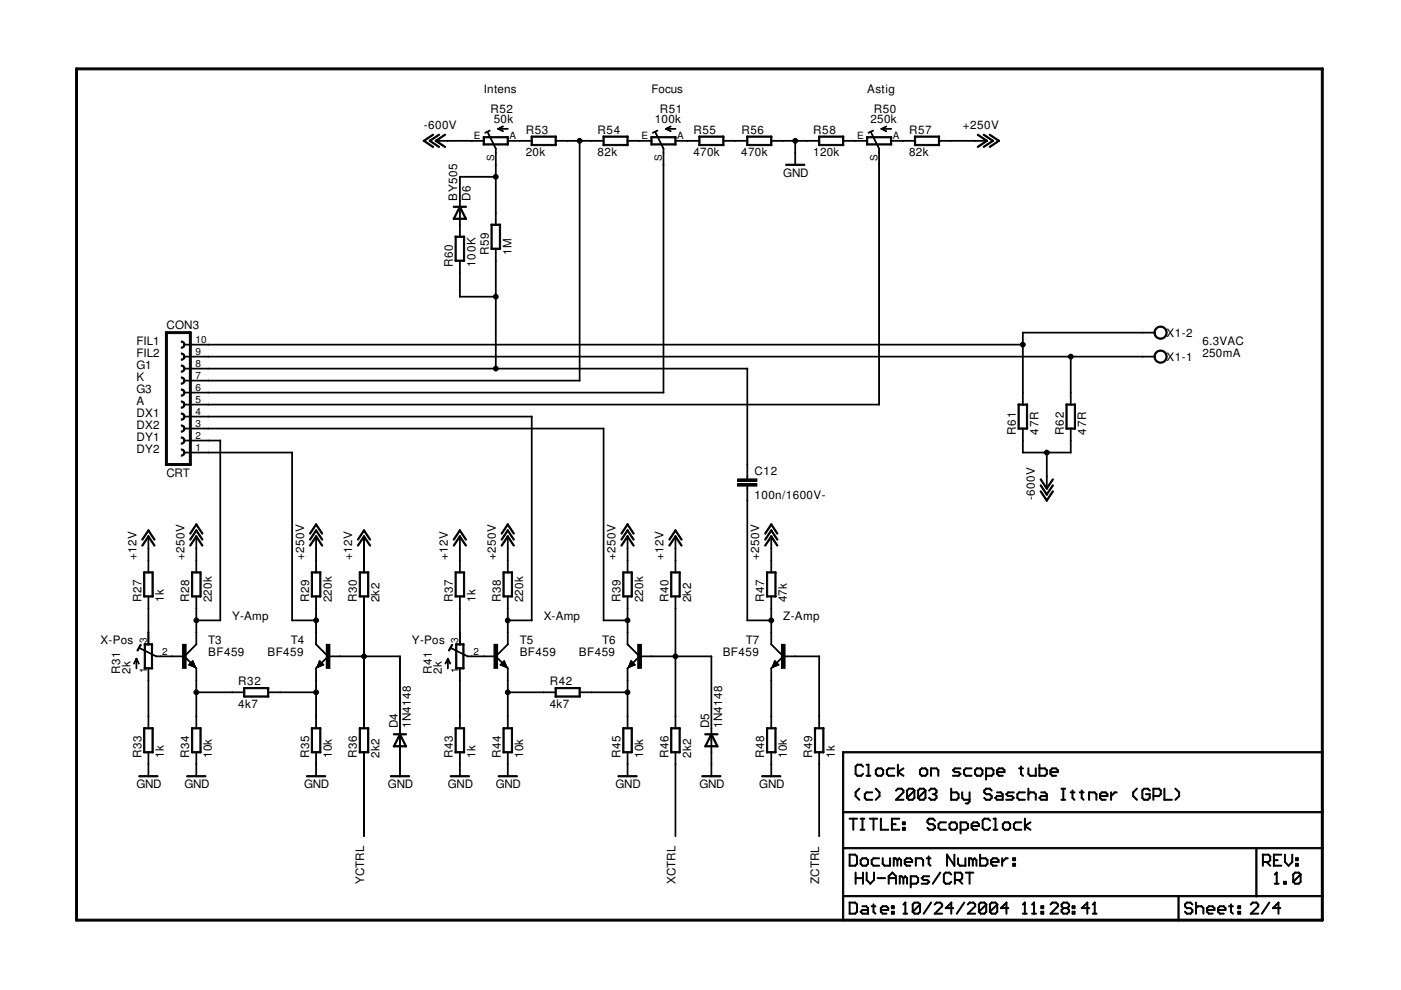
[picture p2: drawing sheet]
<svg xmlns="http://www.w3.org/2000/svg" width="297mm" height="210mm" viewBox="0 0 297 210" stroke-linecap="round" stroke-linejoin="round" font-family="sans-serif">
<defs><g id="words">
<g font-size="2.5">
<text x="102.6" y="19.7">Intens</text>
<text x="104" y="23.9">R52</text>
<text x="138.1" y="19.7">Focus</text>
<text x="139.9" y="23.9">R51</text>
<text x="183.8" y="19.7">Astig</text>
<text x="185.3" y="23.9">R50</text>
<text x="89.9" y="27.3">-600V</text>
<text x="104.7" y="26">50k</text>
<text x="111.5" y="28.4">R53</text>
<text x="126.7" y="28.4">R54</text>
<text x="138.8" y="26">100k</text>
<text x="147" y="28.4">R55</text>
<text x="157.2" y="28.4">R56</text>
<text x="172.4" y="28.4">R58</text>
<text x="184.5" y="26">250k</text>
<text x="192.7" y="28.4">R57</text>
<text x="204.2" y="27.3">+250V</text>
<text x="111.5" y="33.2">20k</text>
<text x="126.7" y="33.2">82k</text>
<text x="147" y="33.2">470k</text>
<text x="157.2" y="33.2">470k</text>
<text x="172.4" y="33.2">120k</text>
<text x="192.7" y="33.2">82k</text>
<text x="166.1" y="37.5">GND</text>
<text x="96.9" y="42.6" transform="rotate(-90 96.9 42.6)">BY505</text>
<text x="99.7" y="42.6" transform="rotate(-90 99.7 42.6)">D6</text>
<text x="96" y="56.5" transform="rotate(-90 96 56.5)">R60</text>
<text x="100.8" y="56.5" transform="rotate(-90 100.8 56.5)">100K</text>
<text x="103.6" y="54" transform="rotate(-90 103.6 54)">R59</text>
<text x="108.4" y="54" transform="rotate(-90 108.4 54)">1M</text>
<text x="35.3" y="69.8">CON3</text>
<text x="247.3" y="71.4">X1-2</text>
<text x="28.9" y="75.6">FIL2</text>
<text x="28.9" y="73.1">FIL1</text>
<text x="247.3" y="76.5">X1-1</text>
<text x="255" y="73.1">6.3VAC</text>
<text x="255" y="75.6">250mA</text>
<text x="28.9" y="80.7">K</text>
<text x="28.9" y="83.2">G3</text>
<text x="28.9" y="78.2">G1</text>
<text x="28.9" y="88.3">DX1</text>
<text x="28.9" y="85.8">A</text>
<text x="28.9" y="93.4">DY1</text>
<text x="28.9" y="95.9">DY2</text>
<text x="28.9" y="90.9">DX2</text>
<text x="215.4" y="92.1" transform="rotate(-90 215.4 92.1)">R61</text>
<text x="220.2" y="92.1" transform="rotate(-90 220.2 92.1)">47R</text>
<text x="225.5" y="92.1" transform="rotate(-90 225.5 92.1)">R62</text>
<text x="230.3" y="92.1" transform="rotate(-90 230.3 92.1)">47R</text>
<text x="35.3" y="101">CRT</text>
<text x="160" y="100.7">C12</text>
<text x="160" y="105.7">100n/1600V-</text>
<text x="219.4" y="106.1" transform="rotate(-90 219.4 106.1)">-600V</text>
<text x="28.9" y="118.8" transform="rotate(-90 28.9 118.8)">+12V</text>
<text x="39.1" y="118.8" transform="rotate(-90 39.1 118.8)">+250V</text>
<text x="64.5" y="118.8" transform="rotate(-90 64.5 118.8)">+250V</text>
<text x="74.6" y="118.8" transform="rotate(-90 74.6 118.8)">+12V</text>
<text x="95" y="118.8" transform="rotate(-90 95 118.8)">+12V</text>
<text x="105.1" y="118.8" transform="rotate(-90 105.1 118.8)">+250V</text>
<text x="130.5" y="118.8" transform="rotate(-90 130.5 118.8)">+250V</text>
<text x="140.7" y="118.8" transform="rotate(-90 140.7 118.8)">+12V</text>
<text x="161" y="118.8" transform="rotate(-90 161 118.8)">+250V</text>
<text x="30" y="127.7" transform="rotate(-90 30 127.7)">R27</text>
<text x="34.8" y="127.7" transform="rotate(-90 34.8 127.7)">1k</text>
<text x="40.1" y="127.7" transform="rotate(-90 40.1 127.7)">R28</text>
<text x="44.9" y="127.7" transform="rotate(-90 44.9 127.7)">220k</text>
<text x="49.2" y="131.5">Y-Amp</text>
<text x="65.5" y="127.7" transform="rotate(-90 65.5 127.7)">R29</text>
<text x="70.3" y="127.7" transform="rotate(-90 70.3 127.7)">220k</text>
<text x="75.7" y="127.7" transform="rotate(-90 75.7 127.7)">R30</text>
<text x="80.5" y="127.7" transform="rotate(-90 80.5 127.7)">2k2</text>
<text x="96" y="127.7" transform="rotate(-90 96 127.7)">R37</text>
<text x="100.8" y="127.7" transform="rotate(-90 100.8 127.7)">1k</text>
<text x="106.2" y="127.7" transform="rotate(-90 106.2 127.7)">R38</text>
<text x="111" y="127.7" transform="rotate(-90 111 127.7)">220k</text>
<text x="115.3" y="131.5">X-Amp</text>
<text x="131.6" y="127.7" transform="rotate(-90 131.6 127.7)">R39</text>
<text x="136.4" y="127.7" transform="rotate(-90 136.4 127.7)">220k</text>
<text x="141.7" y="127.7" transform="rotate(-90 141.7 127.7)">R40</text>
<text x="146.5" y="127.7" transform="rotate(-90 146.5 127.7)">2k2</text>
<text x="162" y="127.7" transform="rotate(-90 162 127.7)">R47</text>
<text x="166.1" y="131.5">Z-Amp</text>
<text x="166.8" y="127.7" transform="rotate(-90 166.8 127.7)">47k</text>
<text x="21.3" y="136.6">X-Pos</text>
<text x="44.2" y="136.6">T3</text>
<text x="61.7" y="136.6">T4</text>
<text x="87.3" y="136.6">Y-Pos</text>
<text x="110.2" y="136.6">T5</text>
<text x="127.7" y="136.6">T6</text>
<text x="158.2" y="136.6">T7</text>
<text x="25.5" y="143" transform="rotate(-90 25.5 143)">R31</text>
<text x="27.7" y="143" transform="rotate(-90 27.7 143)">2k</text>
<text x="44.2" y="139.2">BF459</text>
<text x="56.7" y="139.2">BF459</text>
<text x="91.5" y="143" transform="rotate(-90 91.5 143)">R41</text>
<text x="93.7" y="143" transform="rotate(-90 93.7 143)">2k</text>
<text x="110.2" y="139.2">BF459</text>
<text x="122.7" y="139.2">BF459</text>
<text x="153.2" y="139.2">BF459</text>
<text x="50.5" y="145.3">R32</text>
<text x="116.5" y="145.3">R42</text>
<text x="50.5" y="150.1">4k7</text>
<text x="84.3" y="154.4" transform="rotate(-90 84.3 154.4)">D4</text>
<text x="87.1" y="154.4" transform="rotate(-90 87.1 154.4)">1N4148</text>
<text x="116.5" y="150.1">4k7</text>
<text x="150.3" y="154.4" transform="rotate(-90 150.3 154.4)">D5</text>
<text x="153.1" y="154.4" transform="rotate(-90 153.1 154.4)">1N4148</text>
<text x="30" y="160.8" transform="rotate(-90 30 160.8)">R33</text>
<text x="34.8" y="160.8" transform="rotate(-90 34.8 160.8)">1k</text>
<text x="40.1" y="160.8" transform="rotate(-90 40.1 160.8)">R34</text>
<text x="44.9" y="160.8" transform="rotate(-90 44.9 160.8)">10k</text>
<text x="65.5" y="160.8" transform="rotate(-90 65.5 160.8)">R35</text>
<text x="70.3" y="160.8" transform="rotate(-90 70.3 160.8)">10k</text>
<text x="75.7" y="160.8" transform="rotate(-90 75.7 160.8)">R36</text>
<text x="80.5" y="160.8" transform="rotate(-90 80.5 160.8)">2k2</text>
<text x="96" y="160.8" transform="rotate(-90 96 160.8)">R43</text>
<text x="100.8" y="160.8" transform="rotate(-90 100.8 160.8)">1k</text>
<text x="106.2" y="160.8" transform="rotate(-90 106.2 160.8)">R44</text>
<text x="111" y="160.8" transform="rotate(-90 111 160.8)">10k</text>
<text x="131.6" y="160.8" transform="rotate(-90 131.6 160.8)">R45</text>
<text x="136.4" y="160.8" transform="rotate(-90 136.4 160.8)">10k</text>
<text x="141.7" y="160.8" transform="rotate(-90 141.7 160.8)">R46</text>
<text x="146.5" y="160.8" transform="rotate(-90 146.5 160.8)">2k2</text>
<text x="162" y="160.8" transform="rotate(-90 162 160.8)">R48</text>
<text x="166.8" y="160.8" transform="rotate(-90 166.8 160.8)">10k</text>
<text x="172.2" y="160.8" transform="rotate(-90 172.2 160.8)">R49</text>
<text x="177" y="160.8" transform="rotate(-90 177 160.8)">1k</text>
<text x="28.9" y="167.1">GND</text>
<text x="39.1" y="167.1">GND</text>
<text x="64.5" y="167.1">GND</text>
<text x="82.3" y="167.1">GND</text>
<text x="95" y="167.1">GND</text>
<text x="105.1" y="167.1">GND</text>
<text x="130.5" y="167.1">GND</text>
<text x="148.3" y="167.1">GND</text>
<text x="161" y="167.1">GND</text>
<text x="77.2" y="187.5" transform="rotate(-90 77.2 187.5)">YCTRL</text>
<text x="143.2" y="187.5" transform="rotate(-90 143.2 187.5)">XCTRL</text>
<text x="173.7" y="187.5" transform="rotate(-90 173.7 187.5)">ZCTRL</text>
</g>
<g font-size="2.1">
<text x="100.5" y="29.5">E</text>
<text x="108" y="29.5">A</text>
<text x="136" y="29.5">E</text>
<text x="143.6" y="29.5">A</text>
<text x="181.7" y="29.5">E</text>
<text x="189.3" y="29.5">A</text>
<text x="104.8" y="34.2" transform="rotate(-90 104.8 34.2)">S</text>
<text x="140.3" y="34.2" transform="rotate(-90 140.3 34.2)">S</text>
<text x="186" y="34.2" transform="rotate(-90 186 34.2)">S</text>
<text x="41.4" y="77.8">8</text>
<text x="41.4" y="75.3">9</text>
<text x="41.4" y="72.7">10</text>
<text x="41.4" y="82.9">6</text>
<text x="41.4" y="80.3">7</text>
<text x="41.4" y="88">4</text>
<text x="41.4" y="85.4">5</text>
<text x="41.4" y="95.6">1</text>
<text x="41.4" y="93.1">2</text>
<text x="41.4" y="90.5">3</text>
<text x="31.1" y="136.3" transform="rotate(-90 31.1 136.3)">3</text>
<text x="97.1" y="136.3" transform="rotate(-90 97.1 136.3)">3</text>
<text x="31.1" y="142.8" transform="rotate(-90 31.1 142.8)">1</text>
<text x="34.4" y="138.8">2</text>
<text x="97.1" y="142.8" transform="rotate(-90 97.1 142.8)">1</text>
<text x="100.4" y="138.8">2</text>
</g>
</g></defs>
<g fill="#000">
<path d="M16.1 14.4h264.3l.2 .3-.2 .1h-264.3l-.1-.1z" fill-rule="evenodd"/>
<path d="M89.7 29.8l2-1.3h.2l-2 1.5z" fill-rule="evenodd"/>
<path d="M89.7 29.8l.2-.1 2 1.5-.2 .1z" fill-rule="evenodd"/>
<path d="M91.1 29.8l1.9-1.3h.2l-2 1.5-.2-.1z" fill-rule="evenodd"/>
<path d="M91 29.8l.2-.1 2 1.5-.2 .1z" fill-rule="evenodd"/>
<path d="M92.3 29.8l2-1.3h.1l-1.9 1.5z" fill-rule="evenodd"/>
<path d="M92.3 29.8l.2-.1 1.9 1.5-.1 .1z" fill-rule="evenodd"/>
<path d="M92.3 29.8h2.7v.1h-2.6z" fill-rule="evenodd"/>
<path d="M94.9 29.8h5.2v.1h-5.2z" fill-rule="evenodd"/>
<path d="M100 29.8h2.6l.1 .1h-2.7z" fill-rule="evenodd"/>
<path d="M102.4 29h.3l-.1 1.7h-.2z" fill-rule="evenodd"/>
<path d="M102.8 28.1l1.1-.4-1 .5z" fill-rule="evenodd"/>
<path d="M97.4 37.5l7.7-.1 .1 .1-7.7 .1z" fill-rule="evenodd"/>
<path d="M105 34.9h.2l-.1 2.7z" fill-rule="evenodd"/>
<path d="M105 32.4h.2l-.1 2.6z" fill-rule="evenodd"/>
<path d="M105.1 31.4v1.1z" fill-rule="evenodd"/>
<path d="M103.3 27.9l1.8 3.7z" fill-rule="evenodd"/>
<path d="M105.6 27.3l1.1-.5-1.1 .6z" fill-rule="evenodd"/>
<path d="M105.5 27.3l1.2 .6z" fill-rule="evenodd"/>
<path d="M105.5 27.3l2.2-.1v.1l-2.1 .1z" fill-rule="evenodd"/>
<path d="M102.4 29h5.3l.1 .1-5.3 .1z" fill-rule="evenodd"/>
<path d="M102.4 30.6l5.3-.1 .1 .2h-5.3z" fill-rule="evenodd"/>
<path d="M107.5 29h.3l-.1 1.7h-.2z" fill-rule="evenodd"/>
<path d="M107.6 29.8h2.6l.1 .1h-2.7z" fill-rule="evenodd"/>
<path d="M110.1 29.8h2.7v.1h-2.6z" fill-rule="evenodd"/>
<path d="M112.6 28.9h.3l-.1 2-.2-.1z" fill-rule="evenodd"/>
<path d="M112.6 30.7l5.3-.1v.2l-5.2 .1z" fill-rule="evenodd"/>
<path d="M112.6 28.9l5.3-.1v.2l-5.2 .1z" fill-rule="evenodd"/>
<path d="M117.7 28.9h.2v2l-.2-.1z" fill-rule="evenodd"/>
<path d="M117.7 29.8h2.7v.1h-2.6z" fill-rule="evenodd"/>
<path d="M120.3 29.8h2.6l.1 .1h-2.7z" fill-rule="evenodd"/>
<path d="M122.8 29.8h2.7v.1h-2.6z" fill-rule="evenodd"/>
<path d="M125.4 29.8h2.6v.1h-2.6z" fill-rule="evenodd"/>
<path d="M127.9 28.8l.2 .1-.1 2-.2-.1z" fill-rule="evenodd"/>
<path d="M127.9 30.6h5.2l.1 .2-5.3 .1z" fill-rule="evenodd"/>
<path d="M127.9 28.8h5.2l.1 .2-5.3 .1z" fill-rule="evenodd"/>
<path d="M132.9 28.9h.3l-.1 2-.2-.1z" fill-rule="evenodd"/>
<path d="M133 29.8h2.6l.1 .1h-2.7z" fill-rule="evenodd"/>
<path d="M135.5 29.8h2.7v.1h-2.6z" fill-rule="evenodd"/>
<path d="M138 29h.3l-.1 1.7h-.2z" fill-rule="evenodd"/>
<path d="M138.4 28.1l1.1-.4-1 .5z" fill-rule="evenodd"/>
<path d="M140.6 32.4h.1v2.6h-.1z" fill-rule="evenodd"/>
<path d="M140.6 31.4l.1 1.1z" fill-rule="evenodd"/>
<path d="M138.8 27.9h.2l1.7 3.7z" fill-rule="evenodd"/>
<path d="M141.1 27.3l1.2-.5-1.1 .6z" fill-rule="evenodd"/>
<path d="M141.1 27.2l1.2 .7-1.2-.5z" fill-rule="evenodd"/>
<path d="M141.1 27.2l2.2 .1-2.2 .1z" fill-rule="evenodd"/>
<path d="M138 29h5.3v.1l-5.2 .1z" fill-rule="evenodd"/>
<path d="M138 30.6l5.3-.1v.2h-5.2z" fill-rule="evenodd"/>
<path d="M143.1 29h.2v1.7h-.2z" fill-rule="evenodd"/>
<path d="M143.2 29.8h2.6v.1h-2.6z" fill-rule="evenodd"/>
<path d="M145.7 29.8h2.6l.1 .1h-2.7z" fill-rule="evenodd"/>
<path d="M148.2 28.9h.2l-.1 2-.1-.1z" fill-rule="evenodd"/>
<path d="M148.2 30.7l5.2-.1 .1 .2-5.3 .1z" fill-rule="evenodd"/>
<path d="M148.2 28.9l5.2-.1 .1 .2-5.3 .1z" fill-rule="evenodd"/>
<path d="M153.2 28.9h.3l-.1 2-.2-.1z" fill-rule="evenodd"/>
<path d="M153.3 29.8h2.6l.1 .1h-2.7z" fill-rule="evenodd"/>
<path d="M155.9 29.8h2.6v.1h-2.6z" fill-rule="evenodd"/>
<path d="M158.3 28.9h.3l-.1 2-.2-.1z" fill-rule="evenodd"/>
<path d="M158.3 30.7l5.3-.1 .1 .2-5.3 .1z" fill-rule="evenodd"/>
<path d="M158.3 28.9l5.3-.1 .1 .2-5.3 .1z" fill-rule="evenodd"/>
<path d="M163.4 28.9h.3l-.1 2-.2-.1z" fill-rule="evenodd"/>
<path d="M163.5 29.8h2.6v.1h-2.6z" fill-rule="evenodd"/>
<path d="M166 29.8h2.6l.1 .1h-2.7z" fill-rule="evenodd"/>
<path d="M168.5 29.8h.2l-.1 2.7-.1-.1z" fill-rule="evenodd"/>
<path d="M168.5 32.4h.2l-.1 2.6h-.1z" fill-rule="evenodd"/>
<path d="M166.6 34.9l4-.1v.2l-4 .1z" fill-rule="evenodd"/>
<path d="M168.5 29.8h2.7v.1h-2.6z" fill-rule="evenodd"/>
<path d="M171.1 29.8h2.6l.1 .1h-2.7z" fill-rule="evenodd"/>
<path d="M173.6 28.8l.2 .1-.1 2-.1-.1z" fill-rule="evenodd"/>
<path d="M173.6 30.6h5.2l.1 .2-5.3 .1z" fill-rule="evenodd"/>
<path d="M173.6 28.8h5.2l.1 .2-5.3 .1z" fill-rule="evenodd"/>
<path d="M178.6 28.9h.3l-.1 2-.2-.1z" fill-rule="evenodd"/>
<path d="M178.7 29.8h2.6l.1 .1h-2.7z" fill-rule="evenodd"/>
<path d="M181.2 29.8h2.7v.1h-2.6z" fill-rule="evenodd"/>
<path d="M183.7 29h.3l-.1 1.7h-.2z" fill-rule="evenodd"/>
<path d="M184.1 28.1l1.1-.4-1 .5z" fill-rule="evenodd"/>
<path d="M186.3 32.4h.2l-.1 2.6h-.1z" fill-rule="evenodd"/>
<path d="M186.4 31.4v1.1z" fill-rule="evenodd"/>
<path d="M184.6 27.9h.1l1.7 3.7z" fill-rule="evenodd"/>
<path d="M186.8 27.3l1.2-.5-1.1 .6z" fill-rule="evenodd"/>
<path d="M186.9 27.2l1.1 .7-1.2-.5z" fill-rule="evenodd"/>
<path d="M186.9 27.2l2.1 .1-2.1 .1z" fill-rule="evenodd"/>
<path d="M183.7 29h5.3v.1l-5.2 .1z" fill-rule="evenodd"/>
<path d="M183.7 30.6l5.3-.1v.2h-5.2z" fill-rule="evenodd"/>
<path d="M188.8 29h.2v1.7h-.2z" fill-rule="evenodd"/>
<path d="M188.8 29.8h2.7v.1h-2.6z" fill-rule="evenodd"/>
<path d="M191.4 29.8h2.6l.1 .1h-2.7z" fill-rule="evenodd"/>
<path d="M193.9 28.9h.2v2l-.2-.1z" fill-rule="evenodd"/>
<path d="M193.9 30.7l5.2-.1 .1 .2-5.3 .1z" fill-rule="evenodd"/>
<path d="M193.9 28.9l5.2-.1 .1 .2-5.3 .1z" fill-rule="evenodd"/>
<path d="M199 28.9h.2l-.1 2-.1-.1z" fill-rule="evenodd"/>
<path d="M199 29.8h2.7v.1h-2.7z" fill-rule="evenodd"/>
<path d="M201.5 29.8h5.2l.1 .1h-5.2z" fill-rule="evenodd"/>
<path d="M206.6 29.8h2.7v.1h-2.6z" fill-rule="evenodd"/>
<path d="M207.3 31l1.9-1.3 .2 .1-2 1.5-.2-.1z" fill-rule="evenodd"/>
<path d="M207.3 28.5l2.1 1.4-.2 .1-1.9-1.3z" fill-rule="evenodd"/>
<path d="M208.5 31l2-1.3 .1 .1-2 1.5-.1-.1z" fill-rule="evenodd"/>
<path d="M208.5 28.5h.1l2 1.4-.1 .1z" fill-rule="evenodd"/>
<path d="M209.8 28.5l2.1 1.4-.2 .1-1.9-1.3z" fill-rule="evenodd"/>
<path d="M209.8 31l1.9-1.3 .2 .1-2 1.5-.2-.1z" fill-rule="evenodd"/>
<path d="M97.4 43.7l.2 .2-1.3 2.6h-.1l-.1-.1z" fill-rule="evenodd"/>
<path d="M96.6 50.1h.1v5.3l-.2-.1z" fill-rule="evenodd"/>
<path d="M97.4 37.5h.2l-.1 5.1h-.1z" fill-rule="evenodd"/>
<path d="M97.4 47.6h.2l-.1 2.7z" fill-rule="evenodd"/>
<path d="M97.4 55.2h.2l-.1 2.7z" fill-rule="evenodd"/>
<path d="M97.4 45.1h.2l-.1 2.6z" fill-rule="evenodd"/>
<path d="M97.4 42.5h.2l-.1 2.7z" fill-rule="evenodd"/>
<path d="M96.1 43.8l1.4-.1 .1 .2-1.4 .1z" fill-rule="evenodd"/>
<path d="M98.3 50.1h.2l-.1 5.3-.1-.1z" fill-rule="evenodd"/>
<path d="M96.6 50.1h1.8l.1 .1-1.9 .1z" fill-rule="evenodd"/>
<path d="M96.6 55.2h1.8l.1 .1-1.9 .1z" fill-rule="evenodd"/>
<path d="M97.4 43.8h.2l1.3 2.6-.1 .1h-.1z" fill-rule="evenodd"/>
<path d="M97.4 43.8l1.4-.1 .1 .2-1.5 .1z" fill-rule="evenodd"/>
<path d="M96.1 46.3h2.7l.1 .1-2.7 .1z" fill-rule="evenodd"/>
<path d="M104.1 47.6h.3l-.1 5.3-.2-.1z" fill-rule="evenodd"/>
<path d="M105 37.5h.2l-.1 7.7-.1-.1z" fill-rule="evenodd"/>
<path d="M105 45.1h.2l-.1 2.6z" fill-rule="evenodd"/>
<path d="M105 52.7h.2l-.1 2.7z" fill-rule="evenodd"/>
<path d="M105.9 47.6h.2v5.3l-.2-.1z" fill-rule="evenodd"/>
<path d="M104.1 47.6l2-.1v.2l-1.9 .1z" fill-rule="evenodd"/>
<path d="M104.1 52.7l2-.1v.2l-1.9 .1z" fill-rule="evenodd"/>
<path d="M38.4 77.4a.76 .76 0 0 1 .8 .8 .76 .76 0 0 1-.8 .7v-.2a.51 .51 0 0 0 .6-.5 .51 .51 0 0 0-.6-.6z" fill-rule="evenodd"/>
<path d="M38.4 72.3a.76 .76 0 0 1 .8 .8 .76 .76 0 0 1-.8 .7v-.2a.51 .51 0 0 0 .6-.5 .51 .51 0 0 0-.6-.5z" fill-rule="evenodd"/>
<path d="M38.4 74.9a.76 .76 0 0 1 .8 .7 .76 .76 0 0 1-.8 .8v-.3a.51 .51 0 0 0 .6-.5 .51 .51 0 0 0-.6-.5z" fill-rule="evenodd"/>
<path d="M35.2 70.3h5.2l.2 .3-.2 .1h-5.2l-.1-.1z" fill-rule="evenodd"/>
<path d="M39 78.1h5.2v.1h-5.1z" fill-rule="evenodd"/>
<path d="M39 75.6l5.2-.1v.1l-5.1 .1z" fill-rule="evenodd"/>
<path d="M39 73h5.2v.1h-5.1z" fill-rule="evenodd"/>
<path d="M97.4 57.8h.2l-.1 5.2-.1-.1z" fill-rule="evenodd"/>
<path d="M97.4 62.9l7.7-.1 .1 .1-7.7 .1z" fill-rule="evenodd"/>
<path d="M105 55.2h.2l-.1 7.8-.1-.1z" fill-rule="evenodd"/>
<path d="M44.1 78.1h61l.1 .1h-61.1z" fill-rule="evenodd"/>
<path d="M105 62.9h.2l-.1 15.3h-.1z" fill-rule="evenodd"/>
<path d="M105 78.1h53.5v.1h-53.4z" fill-rule="evenodd"/>
<path d="M44.1 73h172.8v.1h-172.8z" fill-rule="evenodd"/>
<path d="M216.8 70.5h.1v2.6h-.1z" fill-rule="evenodd"/>
<path d="M44.1 75.6l182.9-.1 .1 .1-183 .1z" fill-rule="evenodd"/>
<path d="M226.9 75.6l15.4-.1v.1l-15.3 .1z" fill-rule="evenodd"/>
<path d="M216.8 70.5h25.5v.1h-25.5z" fill-rule="evenodd"/>
<path d="M245.1 74.6a1.4 1.4 0 0 1 2.2 .3 1.4 1.4 0 0 1-.9 2.1 1.4 1.4 0 0 1-1.7-1.4h.2a1.14 1.14 0 0 1 1.7-1 1.14 1.14 0 0 1 .1 2 1.14 1.14 0 0 1-1.8-.9l-.2-.1v-.2z" fill-rule="evenodd"/>
<path d="M245.1 69.5a1.4 1.4 0 0 1 2.2 .4 1.4 1.4 0 0 1-.9 2 1.4 1.4 0 0 1-1.7-1.4h.2a1.14 1.14 0 0 1 1.7-1 1.14 1.14 0 0 1 .1 2 1.14 1.14 0 0 1-1.8-.9l-.2-.1v-.2z" fill-rule="evenodd"/>
<path d="M242.2 75.5h2.6l.1 .1-2.7 .1z" fill-rule="evenodd"/>
<path d="M242.2 70.5h2.6l.1 .1h-2.7z" fill-rule="evenodd"/>
<path d="M35.2 70.3l.3 .1v28.2l-.1 .1-.3-.1v-28.2z" fill-rule="evenodd"/>
<path d="M38.4 90.1a.76 .76 0 0 1 .8 .8 .76 .76 0 0 1-.8 .7v-.2a.51 .51 0 0 0 .6-.5 .51 .51 0 0 0-.6-.5z" fill-rule="evenodd"/>
<path d="M38.4 92.6a.76 .76 0 0 1 .8 .8 .76 .76 0 0 1-.8 .8v-.3a.51 .51 0 0 0 .6-.5 .51 .51 0 0 0-.6-.5z" fill-rule="evenodd"/>
<path d="M38.4 95.2a.76 .76 0 0 1 .8 .7 .76 .76 0 0 1-.8 .8v-.2a.51 .51 0 0 0 .6-.6 .51 .51 0 0 0-.6-.5z" fill-rule="evenodd"/>
<path d="M38.4 85a.76 .76 0 0 1 .8 .8 .76 .76 0 0 1-.8 .7v-.2a.51 .51 0 0 0 .6-.5 .51 .51 0 0 0-.6-.5z" fill-rule="evenodd"/>
<path d="M38.4 87.6a.76 .76 0 0 1 .8 .7 .76 .76 0 0 1-.8 .8v-.3a.51 .51 0 0 0 .6-.5 .51 .51 0 0 0-.6-.5z" fill-rule="evenodd"/>
<path d="M38.4 79.9a.76 .76 0 0 1 .8 .8 .76 .76 0 0 1-.8 .8v-.3a.51 .51 0 0 0 .6-.5 .51 .51 0 0 0-.6-.5z" fill-rule="evenodd"/>
<path d="M38.4 82.5a.76 .76 0 0 1 .8 .7 .76 .76 0 0 1-.8 .8v-.3a.51 .51 0 0 0 .6-.5 .51 .51 0 0 0-.6-.5z" fill-rule="evenodd"/>
<path d="M35.2 98.3h5.2l.2 .3-.2 .1h-5.2l-.1-.1z" fill-rule="evenodd"/>
<path d="M40.2 70.4l.1-.1 .3 .1v28.2l-.2 .1-.2-.1z" fill-rule="evenodd"/>
<path d="M39.1 95.9h5.1v.1h-5.1z" fill-rule="evenodd"/>
<path d="M39 93.4l5.2-.1v.1l-5.1 .1z" fill-rule="evenodd"/>
<path d="M39 90.8h5.2v.1h-5.1z" fill-rule="evenodd"/>
<path d="M39 88.3l5.2-.1v.2h-5.1z" fill-rule="evenodd"/>
<path d="M39 85.7h5.2v.1l-5.1 .1z" fill-rule="evenodd"/>
<path d="M39 83.2h5.2v.1h-5.1z" fill-rule="evenodd"/>
<path d="M39 80.7l5.2-.1v.1l-5.1 .1z" fill-rule="evenodd"/>
<path d="M44.1 93.4l2.6-.1 .1 .1-2.7 .1z" fill-rule="evenodd"/>
<path d="M44.1 95.9h17.9v.1h-17.9z" fill-rule="evenodd"/>
<path d="M44.1 88.3l68.7-.1v.2h-68.7z" fill-rule="evenodd"/>
<path d="M44.1 80.7l78.8-.1 .1 .1-78.9 .1z" fill-rule="evenodd"/>
<path d="M122.8 29.8h.2l-.1 51-.1-.1z" fill-rule="evenodd"/>
<path d="M44.1 90.8h83.9v.1h-83.9z" fill-rule="evenodd"/>
<path d="M44.1 83.2h96.6v.1h-96.6z" fill-rule="evenodd"/>
<path d="M140.6 34.9h.1v48.4h-.1z" fill-rule="evenodd"/>
<path d="M158.4 78.1h.1v20.5l-.1-.1z" fill-rule="evenodd"/>
<path d="M44.1 85.7h142.3l.1 .1-142.4 .1z" fill-rule="evenodd"/>
<path d="M186.3 34.9h.2l-.1 51-.1-.1z" fill-rule="evenodd"/>
<path d="M215.8 85.7h.3l-.1 5.3-.2-.1z" fill-rule="evenodd"/>
<path d="M216.8 93.4h.1v2.6h-.1z" fill-rule="evenodd"/>
<path d="M216.8 73h.1v10.3h-.1z" fill-rule="evenodd"/>
<path d="M216.8 83.2h.1v2.7l-.1-.1z" fill-rule="evenodd"/>
<path d="M216.8 90.8h.1v2.7l-.1-.1z" fill-rule="evenodd"/>
<path d="M217.7 85.7h.2l-.1 5.3-.2-.1z" fill-rule="evenodd"/>
<path d="M215.8 85.7h2l.1 .1-2 .1z" fill-rule="evenodd"/>
<path d="M215.8 90.8l2-.1 .1 .2-2 .1z" fill-rule="evenodd"/>
<path d="M216.8 95.9h5.2v.1h-5.2z" fill-rule="evenodd"/>
<path d="M226 85.7h.3l-.1 5.3-.2-.1z" fill-rule="evenodd"/>
<path d="M221.9 95.9h5.1l.1 .1h-5.2z" fill-rule="evenodd"/>
<path d="M226.9 93.4h.2l-.1 2.6h-.1z" fill-rule="evenodd"/>
<path d="M226.9 75.6h.2l-.1 7.7h-.1z" fill-rule="evenodd"/>
<path d="M226.9 83.2h.2l-.1 2.7-.1-.1z" fill-rule="evenodd"/>
<path d="M227 90.8h.1l-.1 2.7-.1-.1z" fill-rule="evenodd"/>
<path d="M227.9 85.7h.1v5.3l-.2-.1z" fill-rule="evenodd"/>
<path d="M226 85.7h2v.1l-1.9 .1z" fill-rule="evenodd"/>
<path d="M226 90.8l2-.1v.2l-1.9 .1z" fill-rule="evenodd"/>
<path d="M31.4 113.6l.2 .2-1.5 2v-.2z" fill-rule="evenodd"/>
<path d="M31.4 112.4l.1-.1 .1 .2-1.5 2v-.2z" fill-rule="evenodd"/>
<path d="M31.4 116.2l.1 .1v2.6h-.1z" fill-rule="evenodd"/>
<path d="M31.4 113.7h.1v2.7l-.1-.1z" fill-rule="evenodd"/>
<path d="M31.4 113.6l1.5 2-.1 .2-1.5-2z" fill-rule="evenodd"/>
<path d="M31.4 112.3l1.5 2-.1 .2-1.5-2z" fill-rule="evenodd"/>
<path d="M41.6 113.6l.2 .2-1.5 2-.1-.2z" fill-rule="evenodd"/>
<path d="M41.5 112.4l.2-.1 .1 .2-1.5 2-.1-.2z" fill-rule="evenodd"/>
<path d="M41.5 111.1h.2l.1 .1-1.5 2-.1-.1z" fill-rule="evenodd"/>
<path d="M41.5 116.3h.2v2.6h-.2z" fill-rule="evenodd"/>
<path d="M41.6 113.7h.1v2.7l-.2-.1z" fill-rule="evenodd"/>
<path d="M41.5 113.7h.2l1.3 1.9-.1 .2z" fill-rule="evenodd"/>
<path d="M41.5 112.4h.2l1.3 1.9-.1 .2z" fill-rule="evenodd"/>
<path d="M41.5 111.1h.2l1.3 2-.1 .1z" fill-rule="evenodd"/>
<path d="M66.9 113.7l.2-.1v.2l-1.4 2-.1-.2z" fill-rule="evenodd"/>
<path d="M66.9 112.4l.2-.1v.2l-1.4 2-.1-.2z" fill-rule="evenodd"/>
<path d="M66.9 111.1h.2v.1l-1.4 2-.1-.1z" fill-rule="evenodd"/>
<path d="M66.9 116.3h.2v2.6z" fill-rule="evenodd"/>
<path d="M66.9 113.7h.2v2.7z" fill-rule="evenodd"/>
<path d="M66.9 113.7h.2l1.3 1.9-.1 .2z" fill-rule="evenodd"/>
<path d="M66.9 112.4h.2l1.3 1.9-.1 .2z" fill-rule="evenodd"/>
<path d="M66.9 111.1h.2l1.3 2-.1 .1z" fill-rule="evenodd"/>
<path d="M77.1 113.7l.1-.1 .1 .2-1.4 2-.1-.2z" fill-rule="evenodd"/>
<path d="M77.1 112.4l.1-.1 .1 .2-1.4 2-.1-.2z" fill-rule="evenodd"/>
<path d="M77.1 116.2l.2 .1-.1 2.6h-.1z" fill-rule="evenodd"/>
<path d="M77.1 113.7h.2l-.1 2.7-.1-.1z" fill-rule="evenodd"/>
<path d="M77.1 113.7h.2l1.3 1.9-.1 .2z" fill-rule="evenodd"/>
<path d="M77.1 112.4h.2l1.3 1.9-.1 .2z" fill-rule="evenodd"/>
<path d="M97.4 113.6l.2 .2-1.4 2-.1-.2z" fill-rule="evenodd"/>
<path d="M97.4 112.4l.1-.1 .1 .2-1.4 2-.1-.2z" fill-rule="evenodd"/>
<path d="M97.4 116.3h.2l-.1 2.6z" fill-rule="evenodd"/>
<path d="M97.5 113.7h.1l-.1 2.7-.1-.1z" fill-rule="evenodd"/>
<path d="M97.4 113.6l1.5 2-.1 .2-1.4-2z" fill-rule="evenodd"/>
<path d="M97.4 112.4h.2l1.3 1.9-.1 .2z" fill-rule="evenodd"/>
<path d="M107.6 113.6l.2 .2-1.5 2v-.2z" fill-rule="evenodd"/>
<path d="M107.6 112.4l.1-.1 .1 .2-1.5 2v-.2z" fill-rule="evenodd"/>
<path d="M107.6 111.1l.2 .1-1.5 2v-.1z" fill-rule="evenodd"/>
<path d="M107.6 116.3h.1v2.6z" fill-rule="evenodd"/>
<path d="M107.6 113.7h.1v2.7l-.1-.1z" fill-rule="evenodd"/>
<path d="M107.6 113.6l1.5 2-.1 .2-1.5-2z" fill-rule="evenodd"/>
<path d="M107.5 112.4h.3l1.3 1.9-.1 .2z" fill-rule="evenodd"/>
<path d="M107.5 111.1h.3l1.3 2-.1 .1z" fill-rule="evenodd"/>
<path d="M133 113.6l.2 .2-1.5 2v-.2z" fill-rule="evenodd"/>
<path d="M133 112.4l.1-.1 .1 .2-1.5 2v-.2z" fill-rule="evenodd"/>
<path d="M133 111.1l.2 .1-1.5 2v-.1z" fill-rule="evenodd"/>
<path d="M133 116.2l.1 .1v2.6h-.1z" fill-rule="evenodd"/>
<path d="M133 113.7h.1v2.7l-.1-.1z" fill-rule="evenodd"/>
<path d="M133 113.6l1.4 2v.2l-1.5-2z" fill-rule="evenodd"/>
<path d="M133 112.3l1.4 2v.2l-1.5-2z" fill-rule="evenodd"/>
<path d="M133 111.1l1.4 2v.1l-1.5-2z" fill-rule="evenodd"/>
<path d="M143.2 113.6l.1 .2-1.4 2-.1-.2z" fill-rule="evenodd"/>
<path d="M143.1 112.4l.2-.1v.2l-1.4 2-.1-.2z" fill-rule="evenodd"/>
<path d="M143.2 116.2l.1 .1-.1 2.6h-.1z" fill-rule="evenodd"/>
<path d="M143.2 113.7h.1l-.1 2.7-.1-.1z" fill-rule="evenodd"/>
<path d="M143.2 113.6l1.4 2-.1 .2-1.4-2z" fill-rule="evenodd"/>
<path d="M143.2 112.3l1.4 2-.1 .2-1.4-2z" fill-rule="evenodd"/>
<path d="M156.4 102.6h4.1v.5h-4.1z" fill-rule="evenodd"/>
<path d="M156.4 101.5h4.1v.6h-4.1z" fill-rule="evenodd"/>
<path d="M158.4 98.4l.1 .1v2.6h-.1z" fill-rule="evenodd"/>
<path d="M158.4 103.5h.1v2.7l-.1-.1z" fill-rule="evenodd"/>
<path d="M158.4 101l.1 .6z" fill-rule="evenodd"/>
<path d="M158.4 103l.1 .7z" fill-rule="evenodd"/>
<path d="M163.4 113.7l.2-.1 .1 .2-1.5 2-.1-.2z" fill-rule="evenodd"/>
<path d="M163.4 112.4l.2-.1 .1 .2-1.5 2-.1-.2z" fill-rule="evenodd"/>
<path d="M163.4 111.1h.2l.1 .1-1.5 2-.1-.1z" fill-rule="evenodd"/>
<path d="M163.5 116.2l.1 .1v2.6h-.1z" fill-rule="evenodd"/>
<path d="M163.5 113.7h.1v2.7l-.1-.1z" fill-rule="evenodd"/>
<path d="M163.5 113.6l1.4 2-.1 .2-1.4-2z" fill-rule="evenodd"/>
<path d="M163.5 112.3l1.4 2-.1 .2-1.4-2z" fill-rule="evenodd"/>
<path d="M163.5 111.1l1.4 2-.1 .1-1.4-2z" fill-rule="evenodd"/>
<path d="M221.9 95.9h.1v5.2h-.1z" fill-rule="evenodd"/>
<path d="M221.9 101h.1v2.7l-.1-.1z" fill-rule="evenodd"/>
<path d="M223.1 101.6l.2-.1v.2l-1.4 2-.1-.2z" fill-rule="evenodd"/>
<path d="M223.1 102.9l.2-.1v.2l-1.4 2-.1-.2z" fill-rule="evenodd"/>
<path d="M223.1 104.1h.2v.1l-1.4 2-.1-.1z" fill-rule="evenodd"/>
<path d="M220.6 101.5l1.5 2-.1 .2-1.5-2z" fill-rule="evenodd"/>
<path d="M220.6 102.8l1.5 2-.1 .2-1.5-2z" fill-rule="evenodd"/>
<path d="M220.6 104.1l1.5 2-.1 .1-1.5-2z" fill-rule="evenodd"/>
<path d="M29.8 136.6l.1 .2-.8 1.2v-.1z" fill-rule="evenodd"/>
<path d="M30.5 121.2l.2 .1-.1 5.3-.2-.1z" fill-rule="evenodd"/>
<path d="M31.4 128.9l.1 .1v5.2l-.1-.1z" fill-rule="evenodd"/>
<path d="M31.4 118.8h.1v2.6z" fill-rule="evenodd"/>
<path d="M31.4 126.4h.1v2.7l-.1-.1z" fill-rule="evenodd"/>
<path d="M31.4 134h.1v2.7h-.1z" fill-rule="evenodd"/>
<path d="M31.4 134h.1v2.7h-.1z" fill-rule="evenodd"/>
<path d="M30.7 136.5h.8l.1 .2h-.9z" fill-rule="evenodd"/>
<path d="M31.4 136.5h.9l.1 .2h-1z" fill-rule="evenodd"/>
<path d="M32.3 121.2l.2 .1-.1 5.3-.2-.1z" fill-rule="evenodd"/>
<path d="M30.5 121.2h1.9l.1 .2-2 .1z" fill-rule="evenodd"/>
<path d="M30.5 126.3h1.9l.1 .2-2 .1z" fill-rule="evenodd"/>
<path d="M29.6 137.3l3.6 1.9-3.7-1.7z" fill-rule="evenodd"/>
<path d="M33.1 139.1l1 .1h-1z" fill-rule="evenodd"/>
<path d="M34 139.1h2.6v.1h-2.6z" fill-rule="evenodd"/>
<path d="M38.7 136.6h.8v5.1h-.8z" fill-rule="evenodd"/>
<path d="M36.5 139.1h2.6l.1 .1h-2.7z" fill-rule="evenodd"/>
<path d="M40.6 121.3h.3l-.1 5.3-.2-.1z" fill-rule="evenodd"/>
<path d="M41.5 131.5h.2v2.7l-.2-.1z" fill-rule="evenodd"/>
<path d="M41.6 128.9l.1 .1v2.6h-.2z" fill-rule="evenodd"/>
<path d="M41.6 134h.1v2.7h-.2z" fill-rule="evenodd"/>
<path d="M41.6 136.5l.1 .2-2.6 2.5-.1-.1z" fill-rule="evenodd"/>
<path d="M41.5 118.8h.2v2.6h-.2z" fill-rule="evenodd"/>
<path d="M41.6 126.4h.1v2.7l-.2-.1z" fill-rule="evenodd"/>
<path d="M42.4 121.3h.2v5.3l-.2-.1z" fill-rule="evenodd"/>
<path d="M40.6 121.3l2-.1v.2l-1.9 .1z" fill-rule="evenodd"/>
<path d="M40.7 126.3h1.9v.2l-1.9 .1z" fill-rule="evenodd"/>
<path d="M41.5 131.5h5.2l.1 .1h-5.2z" fill-rule="evenodd"/>
<path d="M46.6 93.4h.2l-.1 38.2h-.1z" fill-rule="evenodd"/>
<path d="M61.9 95.9h.1v35.7h-.1z" fill-rule="evenodd"/>
<path d="M66 121.3h.3l-.1 5.3-.2-.1z" fill-rule="evenodd"/>
<path d="M66.9 129h.2v2.6z" fill-rule="evenodd"/>
<path d="M66.9 131.5h.2v2.7z" fill-rule="evenodd"/>
<path d="M61.9 131.5h5.2v.1h-5.2z" fill-rule="evenodd"/>
<path d="M66.9 134h.2v2.7z" fill-rule="evenodd"/>
<path d="M66.9 118.8h.2v2.6z" fill-rule="evenodd"/>
<path d="M66.9 126.4h.2v2.7z" fill-rule="evenodd"/>
<path d="M67.9 121.2l.1 .1v5.3l-.2-.1z" fill-rule="evenodd"/>
<path d="M66 121.3l2-.1v.2l-1.9 .1z" fill-rule="evenodd"/>
<path d="M66.1 126.3h1.9v.2l-1.9 .1z" fill-rule="evenodd"/>
<path d="M69.2 136.6h.7v5.1h-.7z" fill-rule="evenodd"/>
<path d="M66.9 136.6l.2-.1 2.5 2.7h-.1z" fill-rule="evenodd"/>
<path d="M69.5 139.1l.1 .1-1.7 1.7z" fill-rule="evenodd"/>
<path d="M69.5 139.1h2.6l.1 .1h-2.7z" fill-rule="evenodd"/>
<path d="M76.2 121.3h.2l-.1 5.3-.1-.1z" fill-rule="evenodd"/>
<path d="M77.1 128.9l.2 .1-.1 10.2h-.1z" fill-rule="evenodd"/>
<path d="M72.1 139.1h5.1l.1 .1h-5.2z" fill-rule="evenodd"/>
<path d="M77.1 118.8h.2l-.1 2.6z" fill-rule="evenodd"/>
<path d="M77.1 126.4h.2l-.1 2.7-.1-.1z" fill-rule="evenodd"/>
<path d="M78 121.2l.2 .1-.1 5.3-.2-.1z" fill-rule="evenodd"/>
<path d="M76.2 121.3l1.9-.1 .1 .2-2 .1z" fill-rule="evenodd"/>
<path d="M76.2 126.4l1.9-.1 .1 .2-2 .1z" fill-rule="evenodd"/>
<path d="M77.1 139.1h7.7l.1 .1h-7.8z" fill-rule="evenodd"/>
<path d="M95.8 136.6l.2 .2-.8 1.2-.1-.1z" fill-rule="evenodd"/>
<path d="M96.6 121.2l.1 .1v5.3l-.2-.1z" fill-rule="evenodd"/>
<path d="M97.5 128.9l.1 .1-.1 5.2-.1-.1z" fill-rule="evenodd"/>
<path d="M97.4 118.8h.2l-.1 2.6z" fill-rule="evenodd"/>
<path d="M97.5 126.4h.1l-.1 2.7-.1-.1z" fill-rule="evenodd"/>
<path d="M97.5 134h.1l-.1 2.7h-.1z" fill-rule="evenodd"/>
<path d="M97.5 134h.1l-.1 2.7h-.1z" fill-rule="evenodd"/>
<path d="M96.7 136.5h.8l.1 .2h-.9z" fill-rule="evenodd"/>
<path d="M97.4 136.6l.9-.1 .1 .2h-1z" fill-rule="evenodd"/>
<path d="M98.3 121.3h.2l-.1 5.3-.1-.1z" fill-rule="evenodd"/>
<path d="M96.6 121.2h1.8l.1 .2-1.9 .1z" fill-rule="evenodd"/>
<path d="M96.6 126.3h1.8l.1 .2-1.9 .1z" fill-rule="evenodd"/>
<path d="M95.5 137.4l3.7 1.8z" fill-rule="evenodd"/>
<path d="M99.1 139.1l1 .1h-1z" fill-rule="evenodd"/>
<path d="M100 139.1h2.6l.1 .1h-2.7z" fill-rule="evenodd"/>
<path d="M104.7 136.6h.8v5.1h-.8z" fill-rule="evenodd"/>
<path d="M102.5 139.1h2.6l.1 .1h-2.7z" fill-rule="evenodd"/>
<path d="M106.7 121.2l.2 .1-.1 5.3-.2-.1z" fill-rule="evenodd"/>
<path d="M107.6 131.5h.1v2.7z" fill-rule="evenodd"/>
<path d="M107.6 128.9l.1 .1v2.6h-.1z" fill-rule="evenodd"/>
<path d="M107.6 134h.1v2.7h-.1z" fill-rule="evenodd"/>
<path d="M107.6 136.5l.1 .2-2.6 2.5-.1-.1z" fill-rule="evenodd"/>
<path d="M107.6 118.8h.1v2.6z" fill-rule="evenodd"/>
<path d="M107.6 126.4h.1v2.7l-.1-.1z" fill-rule="evenodd"/>
<path d="M108.4 121.3h.3l-.1 5.3-.2-.1z" fill-rule="evenodd"/>
<path d="M106.7 121.2h1.9l.1 .2-2 .1z" fill-rule="evenodd"/>
<path d="M106.7 126.3h1.9l.1 .2-2 .1z" fill-rule="evenodd"/>
<path d="M107.6 131.5h5.2v.1h-5.2z" fill-rule="evenodd"/>
<path d="M112.7 88.3h.1v43.3h-.1z" fill-rule="evenodd"/>
<path d="M127.9 90.8h.1v40.8h-.1z" fill-rule="evenodd"/>
<path d="M132.1 121.2l.2 .1-.1 5.3-.2-.1z" fill-rule="evenodd"/>
<path d="M133 131.5h.1v2.7l-.1-.1z" fill-rule="evenodd"/>
<path d="M133 128.9l.1 .1v2.6h-.1z" fill-rule="evenodd"/>
<path d="M127.9 131.5h5.2v.1h-5.2z" fill-rule="evenodd"/>
<path d="M133 134h.1v2.7h-.1z" fill-rule="evenodd"/>
<path d="M133 118.8h.1v2.6h-.1z" fill-rule="evenodd"/>
<path d="M133 126.4h.1v2.7l-.1-.1z" fill-rule="evenodd"/>
<path d="M133.9 121.2l.2 .1-.1 5.3-.2-.1z" fill-rule="evenodd"/>
<path d="M132.1 121.2h1.9l.1 .2-2 .1z" fill-rule="evenodd"/>
<path d="M132.1 126.3h1.9l.1 .2-2 .1z" fill-rule="evenodd"/>
<path d="M135.2 136.6h.8v5.1h-.8z" fill-rule="evenodd"/>
<path d="M133 136.5l2.7 2.6-.1 .1-2.6-2.5z" fill-rule="evenodd"/>
<path d="M135.6 139.1l.1 .1-1.8 1.7z" fill-rule="evenodd"/>
<path d="M135.6 139.1h2.6v.1h-2.6z" fill-rule="evenodd"/>
<path d="M142.3 121.2l.1 .1v5.3l-.2-.1z" fill-rule="evenodd"/>
<path d="M143.2 128.9l.1 .1-.1 10.2h-.1z" fill-rule="evenodd"/>
<path d="M138.1 139.1h5.1l.1 .1h-5.2z" fill-rule="evenodd"/>
<path d="M143.2 118.8h.1l-.1 2.6h-.1z" fill-rule="evenodd"/>
<path d="M143.2 126.4h.1l-.1 2.7-.1-.1z" fill-rule="evenodd"/>
<path d="M144 121.2l.2 .1v5.3l-.2-.1z" fill-rule="evenodd"/>
<path d="M142.3 121.2h1.9v.2l-1.9 .1z" fill-rule="evenodd"/>
<path d="M142.3 126.3h1.9v.2l-1.9 .1z" fill-rule="evenodd"/>
<path d="M143.2 139.1h7.7v.1h-7.7z" fill-rule="evenodd"/>
<path d="M158.4 106l.1 .1v25.5h-.1z" fill-rule="evenodd"/>
<path d="M162.6 121.2l.2 .1-.1 5.3-.2-.1z" fill-rule="evenodd"/>
<path d="M163.5 128.9l.1 .1v2.6h-.1z" fill-rule="evenodd"/>
<path d="M163.5 131.5h.1v2.7l-.1-.1z" fill-rule="evenodd"/>
<path d="M158.4 131.5h5.2v.1h-5.2z" fill-rule="evenodd"/>
<path d="M163.5 134h.1v2.7h-.1z" fill-rule="evenodd"/>
<path d="M163.5 118.8h.1v2.6h-.1z" fill-rule="evenodd"/>
<path d="M163.5 126.4h.1v2.7l-.1-.1z" fill-rule="evenodd"/>
<path d="M164.4 121.2l.1 .1v5.3l-.2-.1z" fill-rule="evenodd"/>
<path d="M162.6 121.2h1.9v.2l-1.9 .1z" fill-rule="evenodd"/>
<path d="M162.6 126.3h1.9v.2l-1.9 .1z" fill-rule="evenodd"/>
<path d="M165.7 136.6h.7v5.1h-.7z" fill-rule="evenodd"/>
<path d="M163.5 136.5l2.6 2.6v.1l-2.6-2.5z" fill-rule="evenodd"/>
<path d="M166 139.1l.1 .1-1.7 1.7z" fill-rule="evenodd"/>
<path d="M166 139.1h2.6l.1 .1h-2.7z" fill-rule="evenodd"/>
<path d="M168.6 139.1h5.1l.1 .1h-5.2z" fill-rule="evenodd"/>
<path d="M28.9 139.6l.1 .1-.6 1.1z" fill-rule="evenodd"/>
<path d="M28.9 139.6h.1v2.2l-.2-.1z" fill-rule="evenodd"/>
<path d="M28.9 139.6l.6 1.2z" fill-rule="evenodd"/>
<path d="M30.5 154.3l.2 .1-.1 5.2h-.2z" fill-rule="evenodd"/>
<path d="M30.7 136.5l.1 .1v5.2h-.2z" fill-rule="evenodd"/>
<path d="M31.4 144.2h.1v7.7h-.1z" fill-rule="evenodd"/>
<path d="M31.4 151.8h.1v2.7l-.1-.1z" fill-rule="evenodd"/>
<path d="M31.4 141.6l.1 .1v2.6h-.1z" fill-rule="evenodd"/>
<path d="M32.2 136.5l.2 .1-.1 5.2h-.2z" fill-rule="evenodd"/>
<path d="M30.7 141.6h1.6l.1 .2h-1.7z" fill-rule="evenodd"/>
<path d="M32.3 154.3l.2 .1-.1 5.2h-.2z" fill-rule="evenodd"/>
<path d="M30.5 154.3h1.9l.1 .2h-2z" fill-rule="evenodd"/>
<path d="M30.5 159.4h1.9l.1 .2h-2z" fill-rule="evenodd"/>
<path d="M39.1 139.1l1.7 1.7v.1l-1.8-1.7z" fill-rule="evenodd"/>
<path d="M40.7 154.3l.2 .1-.1 5.2h-.2z" fill-rule="evenodd"/>
<path d="M40.8 140.1l.1 .1-.8 .8z" fill-rule="evenodd"/>
<path d="M40.8 140.3l.2 .2-.7 .6-.1-.2z" fill-rule="evenodd"/>
<path d="M40.8 140.6l.2 .1-.4 .4-.1-.2z" fill-rule="evenodd"/>
<path d="M40.8 140.3l.2 .1 .4 .9-.1 .2-.2-.1-.4-.9z" fill-rule="evenodd"/>
<path d="M40.2 140.9l.2-.1 .9 .4 .1 .2-.2 .1-.9-.5z" fill-rule="evenodd"/>
<path d="M40.7 140.7l.7 .6-.1 .2-.7-.6z" fill-rule="evenodd"/>
<path d="M41.2 141.2l.2 .3z" fill-rule="evenodd"/>
<path d="M40.8 140.1l.6 1.4z" fill-rule="evenodd"/>
<path d="M40 140.9l1.4 .6z" fill-rule="evenodd"/>
<path d="M41.5 144.2h.2v2.7l-.2-.1z" fill-rule="evenodd"/>
<path d="M41.6 146.7l.1 .1v5.1h-.2z" fill-rule="evenodd"/>
<path d="M41.6 141.6l.1 .1v2.6h-.2z" fill-rule="evenodd"/>
<path d="M41.3 141.4l.4 .4z" fill-rule="evenodd"/>
<path d="M41.6 151.8h.1v2.7l-.2-.1z" fill-rule="evenodd"/>
<path d="M42.5 154.3l.1 .1v5.2h-.2z" fill-rule="evenodd"/>
<path d="M40.7 154.3h1.9v.2h-1.9z" fill-rule="evenodd"/>
<path d="M40.6 159.4h2v.2h-1.9z" fill-rule="evenodd"/>
<path d="M41.6 146.7h7.7v.1l-7.7 .1z" fill-rule="evenodd"/>
<path d="M49.2 146.8l2.6-.1 .1 .1-2.7 .1z" fill-rule="evenodd"/>
<path d="M51.7 145.8h.2l-.1 2-.1-.1z" fill-rule="evenodd"/>
<path d="M51.7 147.6h5.2l.1 .1-5.3 .1z" fill-rule="evenodd"/>
<path d="M51.7 145.8h5.2l.1 .2h-5.3z" fill-rule="evenodd"/>
<path d="M56.7 145.8h.3l-.1 2-.2-.1z" fill-rule="evenodd"/>
<path d="M56.8 146.7l2.7 .1-2.7 .1z" fill-rule="evenodd"/>
<path d="M66.1 154.3l.2 .1-.1 5.2h-.2z" fill-rule="evenodd"/>
<path d="M67 144.2h.1v2.7l-.2-.1z" fill-rule="evenodd"/>
<path d="M66.9 146.8h.2v5.1h-.2z" fill-rule="evenodd"/>
<path d="M59.4 146.7h7.7v.1l-7.7 .1z" fill-rule="evenodd"/>
<path d="M66.9 141.7h.2v2.6z" fill-rule="evenodd"/>
<path d="M66.9 151.8h.2v2.7z" fill-rule="evenodd"/>
<path d="M67.8 140.1l.1 .1-.7 1.3z" fill-rule="evenodd"/>
<path d="M67.2 141.4l.2 .1-.4 .3z" fill-rule="evenodd"/>
<path d="M67.4 141.2l.1 .2-.3 .1z" fill-rule="evenodd"/>
<path d="M67.7 140.3l.2 .2-.4 .9-.2 .1v-.2z" fill-rule="evenodd"/>
<path d="M67.9 140.7l.1 .2-.7 .6v-.2z" fill-rule="evenodd"/>
<path d="M67.9 154.3l.1 .1v5.2h-.2z" fill-rule="evenodd"/>
<path d="M66.1 154.3h1.9v.2h-1.9z" fill-rule="evenodd"/>
<path d="M66 159.4h2v.2h-1.9z" fill-rule="evenodd"/>
<path d="M67.7 140.6l.5 .3-.1 .2-.4-.4z" fill-rule="evenodd"/>
<path d="M67.7 140.3l.7 .6-.1 .2-.6-.6z" fill-rule="evenodd"/>
<path d="M67.3 141.2l1-.4 .1 .1v.1l-1 .5-.1-.1z" fill-rule="evenodd"/>
<path d="M67.2 141.4l1.4-.5-1.3 .6z" fill-rule="evenodd"/>
<path d="M67.8 140.1l.8 .9z" fill-rule="evenodd"/>
<path d="M76.2 154.3l.2 .1-.1 5.2h-.1z" fill-rule="evenodd"/>
<path d="M77.1 139.1h.2l-.1 12.8h-.1z" fill-rule="evenodd"/>
<path d="M77.1 151.8h.2l-.1 2.7-.1-.1z" fill-rule="evenodd"/>
<path d="M78 154.3l.2 .1-.1 5.2h-.2z" fill-rule="evenodd"/>
<path d="M76.2 154.3h1.9l.1 .2h-2z" fill-rule="evenodd"/>
<path d="M76.2 159.4h1.9l.1 .2h-2z" fill-rule="evenodd"/>
<path d="M84.7 155.6l.2 .1-1.3 2.6-.1 .1-.1-.2z" fill-rule="evenodd"/>
<path d="M84.8 139.1h.1l-.1 15.4-.1-.1z" fill-rule="evenodd"/>
<path d="M84.8 156.9h.1l-.1 2.7-.1-.1z" fill-rule="evenodd"/>
<path d="M84.7 154.4h.2l-.1 2.6z" fill-rule="evenodd"/>
<path d="M83.5 155.6h1.4v.1l-1.4 .1z" fill-rule="evenodd"/>
<path d="M84.7 155.6h.2l1.3 2.6-.1 .2-.1-.1-1.3-2.6z" fill-rule="evenodd"/>
<path d="M83.5 158.1h2.6l.1 .2-2.7 .1z" fill-rule="evenodd"/>
<path d="M84.7 155.6h1.4l.1 .1-1.5 .1z" fill-rule="evenodd"/>
<path d="M94.9 139.6l.1 .1-.6 1.1z" fill-rule="evenodd"/>
<path d="M94.9 139.6h.1v2.2z" fill-rule="evenodd"/>
<path d="M94.9 139.6h.1l.5 1.2z" fill-rule="evenodd"/>
<path d="M96.6 154.3l.1 .1v5.2h-.2z" fill-rule="evenodd"/>
<path d="M96.7 136.5l.2 .1-.1 5.2h-.2z" fill-rule="evenodd"/>
<path d="M97.4 144.2h.2l-.1 7.7h-.1z" fill-rule="evenodd"/>
<path d="M97.5 141.6l.1 .1-.1 2.6h-.1z" fill-rule="evenodd"/>
<path d="M97.5 151.8h.1l-.1 2.7-.1-.1z" fill-rule="evenodd"/>
<path d="M98.1 136.6h.3l-.1 5.2h-.2z" fill-rule="evenodd"/>
<path d="M96.7 141.6h1.6l.1 .2h-1.7z" fill-rule="evenodd"/>
<path d="M98.3 154.3l.2 .1-.1 5.2h-.1z" fill-rule="evenodd"/>
<path d="M96.6 154.3h1.8l.1 .2h-1.9z" fill-rule="evenodd"/>
<path d="M96.6 159.4h1.8l.1 .2h-1.9z" fill-rule="evenodd"/>
<path d="M105 139.1h.1l1.7 1.7-.1 .1z" fill-rule="evenodd"/>
<path d="M106.7 154.3l.2 .1-.1 5.2h-.2z" fill-rule="evenodd"/>
<path d="M106.9 140.1l.1 .1-.9 .8z" fill-rule="evenodd"/>
<path d="M106.8 140.3l.2 .2-.7 .6v-.2z" fill-rule="evenodd"/>
<path d="M106.8 140.6l.2 .1-.4 .4-.1-.2z" fill-rule="evenodd"/>
<path d="M106.8 140.4h.2l.4 .9-.1 .2-.1-.1z" fill-rule="evenodd"/>
<path d="M106.3 140.8l1 .4 .1 .2-.2 .1-.9-.5z" fill-rule="evenodd"/>
<path d="M106.7 140.7l.7 .6-.1 .2-.7-.6z" fill-rule="evenodd"/>
<path d="M107.2 141.3l.3 .2z" fill-rule="evenodd"/>
<path d="M106.9 140.1l.5 1.4z" fill-rule="evenodd"/>
<path d="M106.1 140.9l1.4 .6-1.4-.5z" fill-rule="evenodd"/>
<path d="M107.6 144.2h.1v2.7z" fill-rule="evenodd"/>
<path d="M107.6 146.7l.1 .1v5.1h-.1z" fill-rule="evenodd"/>
<path d="M107.6 141.6l.1 .1v2.6h-.1z" fill-rule="evenodd"/>
<path d="M107.3 141.4l.4 .3z" fill-rule="evenodd"/>
<path d="M107.6 151.8h.1v2.7l-.1-.1z" fill-rule="evenodd"/>
<path d="M108.5 154.3l.2 .1-.1 5.2h-.2z" fill-rule="evenodd"/>
<path d="M106.7 154.3h1.9l.1 .2h-2z" fill-rule="evenodd"/>
<path d="M106.7 159.4h1.9l.1 .2h-2z" fill-rule="evenodd"/>
<path d="M107.6 146.7h7.7v.1l-7.7 .1z" fill-rule="evenodd"/>
<path d="M115.2 146.7l2.7 .1-2.7 .1z" fill-rule="evenodd"/>
<path d="M117.8 145.8h.1v2l-.2-.1z" fill-rule="evenodd"/>
<path d="M117.8 147.6h5.1l.1 .1-5.2 .1z" fill-rule="evenodd"/>
<path d="M117.8 145.8h5.1l.1 .2h-5.2z" fill-rule="evenodd"/>
<path d="M122.8 145.8h.2l-.1 2-.1-.1z" fill-rule="evenodd"/>
<path d="M122.9 146.7l2.6 .1-2.6 .1z" fill-rule="evenodd"/>
<path d="M132.1 154.3l.2 .1-.1 5.2h-.2z" fill-rule="evenodd"/>
<path d="M133 146.7l.1 .1v5.1h-.1z" fill-rule="evenodd"/>
<path d="M133 144.2h.1v2.7l-.1-.1z" fill-rule="evenodd"/>
<path d="M125.4 146.7h7.7v.1l-7.7 .1z" fill-rule="evenodd"/>
<path d="M133 141.6l.1 .1v2.6h-.1z" fill-rule="evenodd"/>
<path d="M133 151.8h.1v2.7l-.1-.1z" fill-rule="evenodd"/>
<path d="M133.8 140.1l.1 .1-.6 1.3z" fill-rule="evenodd"/>
<path d="M133.3 141.4l.1 .1-.4 .3z" fill-rule="evenodd"/>
<path d="M133.2 141.4l.3-.1-.2 .2z" fill-rule="evenodd"/>
<path d="M133.8 140.3l.1 .2-.4 .9-.1 .1-.1-.2z" fill-rule="evenodd"/>
<path d="M133.9 140.7l.2 .2-.7 .6-.1-.2z" fill-rule="evenodd"/>
<path d="M133.9 154.3l.2 .1-.1 5.2h-.2z" fill-rule="evenodd"/>
<path d="M132.1 154.3h1.9l.1 .2h-2z" fill-rule="evenodd"/>
<path d="M132.1 159.4h1.9l.1 .2h-2z" fill-rule="evenodd"/>
<path d="M133.8 140.6l.4 .3-.1 .2-.4-.4z" fill-rule="evenodd"/>
<path d="M133.8 140.3l.6 .6v.2l-.7-.6z" fill-rule="evenodd"/>
<path d="M133.4 141.2l.9-.4 .1 .1v.1l-.9 .5-.2-.1z" fill-rule="evenodd"/>
<path d="M133.3 141.4l1.4-.5-1.4 .6z" fill-rule="evenodd"/>
<path d="M133.8 140.1l.8 .9z" fill-rule="evenodd"/>
<path d="M142.3 154.3l.1 .1v5.2h-.2z" fill-rule="evenodd"/>
<path d="M143.2 139.1h.1l-.1 12.8h-.1z" fill-rule="evenodd"/>
<path d="M143.2 151.8h.1l-.1 2.7-.1-.1z" fill-rule="evenodd"/>
<path d="M144 154.3l.2 .1v5.2h-.2z" fill-rule="evenodd"/>
<path d="M142.3 154.3h1.9v.2h-1.9z" fill-rule="evenodd"/>
<path d="M142.3 159.4h1.9v.2h-1.9z" fill-rule="evenodd"/>
<path d="M150.8 155.6l.2 .1-1.3 2.6-.2 .1-.1-.2z" fill-rule="evenodd"/>
<path d="M150.8 139.1h.1v15.4l-.1-.1z" fill-rule="evenodd"/>
<path d="M150.8 156.9h.1v2.7l-.1-.1z" fill-rule="evenodd"/>
<path d="M150.8 154.3l.1 .1v2.6h-.1z" fill-rule="evenodd"/>
<path d="M149.5 155.6h1.4l.1 .1-1.5 .1z" fill-rule="evenodd"/>
<path d="M150.8 155.6h.1l1.3 2.6v.2l-.2-.1-1.3-2.6z" fill-rule="evenodd"/>
<path d="M149.5 158.1h2.7v.2l-2.7 .1z" fill-rule="evenodd"/>
<path d="M150.8 155.6h1.4v.1l-1.4 .1z" fill-rule="evenodd"/>
<path d="M162.6 154.3l.2 .1-.1 5.2h-.2z" fill-rule="evenodd"/>
<path d="M163.5 144.2h.1v7.7h-.1z" fill-rule="evenodd"/>
<path d="M163.5 141.6l.1 .1v2.6h-.1z" fill-rule="evenodd"/>
<path d="M163.5 151.8h.1v2.7l-.1-.1z" fill-rule="evenodd"/>
<path d="M164.3 140.1l.1 .1-.7 1.3z" fill-rule="evenodd"/>
<path d="M163.7 141.4l.2 .1-.4 .3z" fill-rule="evenodd"/>
<path d="M163.7 141.4l.3-.1-.2 .2z" fill-rule="evenodd"/>
<path d="M164.2 140.3l.2 .2-.4 .9-.1 .1-.1-.2z" fill-rule="evenodd"/>
<path d="M164.4 140.7l.1 .2-.6 .6-.1-.2z" fill-rule="evenodd"/>
<path d="M164.4 154.3l.1 .1v5.2h-.2z" fill-rule="evenodd"/>
<path d="M162.6 154.3h1.9v.2h-1.9z" fill-rule="evenodd"/>
<path d="M162.6 159.4h1.9v.2h-1.9z" fill-rule="evenodd"/>
<path d="M164.2 140.6l.5 .3-.1 .2-.4-.4z" fill-rule="evenodd"/>
<path d="M164.2 140.3l.7 .6-.1 .2-.6-.6z" fill-rule="evenodd"/>
<path d="M163.8 141.2l1-.4 .1 .1v.1l-1 .5-.1-.1z" fill-rule="evenodd"/>
<path d="M163.7 141.4l1.4-.5-1.3 .6z" fill-rule="evenodd"/>
<path d="M164.3 140.1l.8 .9z" fill-rule="evenodd"/>
<path d="M172.7 154.3l.2 .1-.1 5.2h-.1z" fill-rule="evenodd"/>
<path d="M173.7 139.1h.1l-.1 12.8h-.1z" fill-rule="evenodd"/>
<path d="M173.7 151.8h.1l-.1 2.7-.1-.1z" fill-rule="evenodd"/>
<path d="M174.5 154.3l.2 .1-.1 5.2h-.2z" fill-rule="evenodd"/>
<path d="M172.7 154.3h1.9l.1 .2h-2z" fill-rule="evenodd"/>
<path d="M172.7 159.4h1.9l.1 .2h-2z" fill-rule="evenodd"/>
<path d="M178.7 159.4h101.7l.1 .2h-101.8z" fill-rule="evenodd"/>
<path d="M31.4 159.4l.1 .1v2.6h-.1z" fill-rule="evenodd"/>
<path d="M31.4 162h.1v2.7l-.1-.1z" fill-rule="evenodd"/>
<path d="M29.5 164.5h3.9l.1 .1-4 .1z" fill-rule="evenodd"/>
<path d="M41.6 159.4l.1 .1v2.6h-.2z" fill-rule="evenodd"/>
<path d="M41.5 162h.2v2.7l-.2-.1z" fill-rule="evenodd"/>
<path d="M39.6 164.5h4l.1 .1-4 .1z" fill-rule="evenodd"/>
<path d="M66.9 159.5h.2v2.6z" fill-rule="evenodd"/>
<path d="M67 162h.1v2.7l-.2-.1z" fill-rule="evenodd"/>
<path d="M65 164.5h4l.1 .1-4 .1z" fill-rule="evenodd"/>
<path d="M77.1 162h.2l-.1 15.4-.1-.1z" fill-rule="evenodd"/>
<path d="M77.1 159.4l.2 .1-.1 2.6h-.1z" fill-rule="evenodd"/>
<path d="M84.8 159.4l.1 .1-.1 2.6h-.1z" fill-rule="evenodd"/>
<path d="M84.8 162h.1l-.1 2.7-.1-.1z" fill-rule="evenodd"/>
<path d="M82.8 164.5h4v.1l-4 .1z" fill-rule="evenodd"/>
<path d="M97.5 159.4l.1 .1-.1 2.6h-.1z" fill-rule="evenodd"/>
<path d="M97.4 162h.2l-.1 2.7z" fill-rule="evenodd"/>
<path d="M95.5 164.5h4v.1l-4 .1z" fill-rule="evenodd"/>
<path d="M107.6 159.5h.1v2.6z" fill-rule="evenodd"/>
<path d="M107.6 162h.1v2.7z" fill-rule="evenodd"/>
<path d="M105.6 164.5h4l.1 .1-4 .1z" fill-rule="evenodd"/>
<path d="M133 159.4l.1 .1v2.6h-.1z" fill-rule="evenodd"/>
<path d="M133 162h.1v2.7l-.1-.1z" fill-rule="evenodd"/>
<path d="M131.1 164.5h3.9l.1 .1-4 .1z" fill-rule="evenodd"/>
<path d="M143.2 162h.1l-.1 15.4-.1-.1z" fill-rule="evenodd"/>
<path d="M143.2 159.4l.1 .1-.1 2.6h-.1z" fill-rule="evenodd"/>
<path d="M150.8 159.4l.1 .1v2.6h-.1z" fill-rule="evenodd"/>
<path d="M150.8 162h.1v2.7l-.1-.1z" fill-rule="evenodd"/>
<path d="M148.9 164.5h3.9l.1 .1-4 .1z" fill-rule="evenodd"/>
<path d="M163.5 162h.1v2.7l-.1-.1z" fill-rule="evenodd"/>
<path d="M163.5 159.4l.1 .1v2.6h-.1z" fill-rule="evenodd"/>
<path d="M161.6 164.5h3.9l.1 .1-4 .1z" fill-rule="evenodd"/>
<path d="M173.7 162h.1l-.1 15.4-.1-.1z" fill-rule="evenodd"/>
<path d="M173.7 159.4l.1 .1-.1 2.6h-.1z" fill-rule="evenodd"/>
<path d="M178.7 172.1l.2 .1-.1 7.8-.2-.1z" fill-rule="evenodd"/>
<path d="M178.7 159.4h.2l-.1 12.9h-.2z" fill-rule="evenodd"/>
<path d="M180.9 173.5h.1v2.5h-.2z" fill-rule="evenodd"/>
<path d="M181.8 162l.1 .2-.5 .4-.1-.1z" fill-rule="evenodd"/>
<path d="M182.1 167.1l.2 .2-.9 .8-.1-.1z" fill-rule="evenodd"/>
<path d="M181.3 162.5h.2l-.1 1.7-.1-.1z" fill-rule="evenodd"/>
<path d="M181.3 168h.2l-.1 .9-.1-.1z" fill-rule="evenodd"/>
<path d="M180 173.5h1.7l.1 .1-1.7 .1z" fill-rule="evenodd"/>
<path d="M181.3 164h.1l.5 .5-.1 .1z" fill-rule="evenodd"/>
<path d="M181.3 168.7h.1l.9 .9-.2 .1z" fill-rule="evenodd"/>
<path d="M181.8 162h.8l.1 .2h-.9z" fill-rule="evenodd"/>
<path d="M181.8 164.4h.8l.1 .1-.9 .1z" fill-rule="evenodd"/>
<path d="M182.8 173.5h.2l-.1 2.5h-.1z" fill-rule="evenodd"/>
<path d="M182.5 162.1l.1-.1 .5 .6h-.2z" fill-rule="evenodd"/>
<path d="M182.5 164.4l.4-.4h.2l-.5 .6z" fill-rule="evenodd"/>
<path d="M182.4 175.8h.9l.1 .2h-1z" fill-rule="evenodd"/>
<path d="M182.4 173.5h.9l.1 .1-1 .1z" fill-rule="evenodd"/>
<path d="M183.7 167.9l.1 .1-.5 .5v-.1z" fill-rule="evenodd"/>
<path d="M183.3 168.3l.2 .1-.1 .9-.1-.1z" fill-rule="evenodd"/>
<path d="M183.3 169.1l.5 .4v.2l-.5-.5z" fill-rule="evenodd"/>
<path d="M183.7 162h.5v.2h-.5z" fill-rule="evenodd"/>
<path d="M184 162.1h.2v2.5l-.2-.1z" fill-rule="evenodd"/>
<path d="M183.7 164.4h.9v.1l-.9 .1z" fill-rule="evenodd"/>
<path d="M183.7 167.9h1.3v.1l-1.3 .1z" fill-rule="evenodd"/>
<path d="M183.7 169.5h1.3v.1l-1.3 .1z" fill-rule="evenodd"/>
<path d="M185.1 173.5h.2l-.1 2.5h-.1z" fill-rule="evenodd"/>
<path d="M186 162.8l.2 .2-.5 .4-.1-.1z" fill-rule="evenodd"/>
<path d="M185.7 163.2l.1 .1-.1 .9-.1-.1z" fill-rule="evenodd"/>
<path d="M184.4 173.5h1.6l.1 .1-1.7 .1z" fill-rule="evenodd"/>
<path d="M185.7 164l.5 .4-.1 .2-.5-.5z" fill-rule="evenodd"/>
<path d="M186.4 168.7l.2 .1-.9 .9-.1-.2z" fill-rule="evenodd"/>
<path d="M186.4 168h.2l-.1 .9-.1-.1z" fill-rule="evenodd"/>
<path d="M185.7 167.1l.9 .9-.1 .1-.9-.8z" fill-rule="evenodd"/>
<path d="M186.7 173.5h.2l-.1 2.5h-.1z" fill-rule="evenodd"/>
<path d="M186 164.4h.9l.1 .1-1 .1z" fill-rule="evenodd"/>
<path d="M186 162.9l.9-.1 .1 .2h-1z" fill-rule="evenodd"/>
<path d="M187.2 164l.2 .1-.6 .5v-.2z" fill-rule="evenodd"/>
<path d="M187.2 163.2l.2 .1-.1 .9-.2-.1z" fill-rule="evenodd"/>
<path d="M186.8 162.8l.6 .5-.1 .1-.5-.4z" fill-rule="evenodd"/>
<path d="M188.3 162.8l.2 .2-.5 .4-.1-.1z" fill-rule="evenodd"/>
<path d="M187.9 163.3h.2v.9l-.2-.1z" fill-rule="evenodd"/>
<path d="M186.7 175.9l1.7-.1v.2h-1.7z" fill-rule="evenodd"/>
<path d="M187.9 164h.2l.4 .5-.1 .1z" fill-rule="evenodd"/>
<path d="M189 173.5h.2l-.1 2.5h-.1z" fill-rule="evenodd"/>
<path d="M188.3 162.9l1.3-.1 .1 .2h-1.3z" fill-rule="evenodd"/>
<path d="M188.3 164.4h1.3l.1 .1-1.3 .1z" fill-rule="evenodd"/>
<path d="M189 174.7l.9-.1 .1 .2-.9 .1z" fill-rule="evenodd"/>
<path d="M190.3 167.1l.2 .2-.6 .4v-.1z" fill-rule="evenodd"/>
<path d="M190.3 162.1h.2l-.1 2.5-.1-.1z" fill-rule="evenodd"/>
<path d="M189 173.5h1.7l.1 .1-1.7 .1z" fill-rule="evenodd"/>
<path d="M189 175.9l1.7-.1 .1 .2h-1.7z" fill-rule="evenodd"/>
<path d="M190.3 167.1h.9l.1 .2h-1z" fill-rule="evenodd"/>
<path d="M191.4 174.3h.1v.6l-.2-.1z" fill-rule="evenodd"/>
<path d="M191.4 175.4l.1 .1v.5h-.2z" fill-rule="evenodd"/>
<path d="M190.3 163.7l.1-.1 1.2 .9-.1 .1z" fill-rule="evenodd"/>
<path d="M190.3 163.7l1.2-.9 .1 .1-1.2 .9z" fill-rule="evenodd"/>
<path d="M189.9 169.5h1.7v.1l-1.7 .1z" fill-rule="evenodd"/>
<path d="M191.5 167.9l.1 .1-1.7 1.7v-.2z" fill-rule="evenodd"/>
<path d="M191.4 167.6h.2v.5l-.2-.1z" fill-rule="evenodd"/>
<path d="M191 167.2l.2-.1 .4 .6h-.1z" fill-rule="evenodd"/>
<path d="M191.4 174.3h.5v.1l-.5 .1z" fill-rule="evenodd"/>
<path d="M191.7 174.3h.2v.6l-.2-.1z" fill-rule="evenodd"/>
<path d="M191.4 174.6h.5v.2l-.5 .1z" fill-rule="evenodd"/>
<path d="M191.4 175.4h.5v.2h-.5z" fill-rule="evenodd"/>
<path d="M191.7 175.5h.2v.5h-.2z" fill-rule="evenodd"/>
<path d="M191.4 175.8h.5v.2h-.5z" fill-rule="evenodd"/>
<path d="M192.6 167.2l.2 .1-.5 .4-.1-.1z" fill-rule="evenodd"/>
<path d="M193.8 167.5l.2 .2-1.7 1.6-.1-.2z" fill-rule="evenodd"/>
<path d="M192.2 167.6h.2v1.7l-.2-.1z" fill-rule="evenodd"/>
<path d="M192.2 169.1h.2l.4 .5-.1 .1z" fill-rule="evenodd"/>
<path d="M192.7 167.1h.8l.1 .2h-.9z" fill-rule="evenodd"/>
<path d="M192.7 169.5h.8l.1 .1-.9 .1z" fill-rule="evenodd"/>
<path d="M193.4 167.2l.1-.1 .5 .6h-.2z" fill-rule="evenodd"/>
<path d="M193.8 167.6h.2l-.1 1.7-.1-.1z" fill-rule="evenodd"/>
<path d="M193.4 169.5l.4-.4h.2l-.5 .6z" fill-rule="evenodd"/>
<path d="M195 167.2l.1 .1-.5 .4v-.1z" fill-rule="evenodd"/>
<path d="M196.2 167.5l.1 .2-1.7 1.6v-.2z" fill-rule="evenodd"/>
<path d="M194.6 167.5l.2 .1-.1 1.7-.1-.1z" fill-rule="evenodd"/>
<path d="M195.4 162.8l.1 .2-.5 .4-.1-.1z" fill-rule="evenodd"/>
<path d="M194.9 163.3h.2v.9l-.2-.1z" fill-rule="evenodd"/>
<path d="M194.6 169.1l.5 .4v.2l-.5-.5z" fill-rule="evenodd"/>
<path d="M194.9 164h.2l.4 .5-.1 .1z" fill-rule="evenodd"/>
<path d="M194.9 167.2l1-.1v.2h-.9z" fill-rule="evenodd"/>
<path d="M194.9 169.5h1v.1l-.9 .1z" fill-rule="evenodd"/>
<path d="M195.3 164.4h1v.1l-.9 .1z" fill-rule="evenodd"/>
<path d="M195.3 162.9l1-.1v.2h-.9z" fill-rule="evenodd"/>
<path d="M195.7 167.2l.2-.1 .4 .6h-.1z" fill-rule="evenodd"/>
<path d="M196.2 167.5l.1 .1v1.7l-.2-.1z" fill-rule="evenodd"/>
<path d="M196.2 169.1l.1 .1-.5 .5-.1-.2z" fill-rule="evenodd"/>
<path d="M196.6 164l.1 .1-.5 .5-.1-.2z" fill-rule="evenodd"/>
<path d="M196.6 163.2l.1 .1-.1 .9-.1-.1z" fill-rule="evenodd"/>
<path d="M196.2 162.8l.5 .5-.1 .1-.5-.4z" fill-rule="evenodd"/>
<path d="M197 173.5l.1 .1-.5 .5-.1-.2z" fill-rule="evenodd"/>
<path d="M196.5 173.9h.2v.6l-.2-.1z" fill-rule="evenodd"/>
<path d="M196.9 167.6l.4-.5 .2 .1-.5 .5z" fill-rule="evenodd"/>
<path d="M196.5 174.3h.2l.4 .5-.1 .1z" fill-rule="evenodd"/>
<path d="M196.5 175.5l.2-.1 .4 .6h-.1z" fill-rule="evenodd"/>
<path d="M197.3 162.9h.2l-.1 1.7-.1-.1z" fill-rule="evenodd"/>
<path d="M196.9 169.1h.1l.5 .5-.2 .1z" fill-rule="evenodd"/>
<path d="M197 173.5h.9v.1l-.9 .1z" fill-rule="evenodd"/>
<path d="M197 174.6h.9v.2l-.9 .1z" fill-rule="evenodd"/>
<path d="M197 175.8h.9v.2h-.9z" fill-rule="evenodd"/>
<path d="M197.3 167.2l.9-.1 .1 .2h-1z" fill-rule="evenodd"/>
<path d="M197.7 168.3h.5l.1 .1-.6 .1z" fill-rule="evenodd"/>
<path d="M197.3 169.5h.9l.1 .1-1 .1z" fill-rule="evenodd"/>
<path d="M197.7 173.5h.2l.4 .5-.1 .1z" fill-rule="evenodd"/>
<path d="M197.7 174.7l.2-.1 .4 .6h-.1z" fill-rule="evenodd"/>
<path d="M198.1 175.1h.2l-.1 .5h-.1z" fill-rule="evenodd"/>
<path d="M197.7 175.9l.5-.5 .1 .1-.4 .5z" fill-rule="evenodd"/>
<path d="M197.3 162.9l1.3-.1 .1 .2h-1.4z" fill-rule="evenodd"/>
<path d="M198.1 167.1l.6 .5-.1 .1-.5-.4z" fill-rule="evenodd"/>
<path d="M198.5 167.6h.2l-.1 .5-.1-.1z" fill-rule="evenodd"/>
<path d="M198.5 167.9l.2 .1-.6 .5v-.1z" fill-rule="evenodd"/>
<path d="M198.1 168.3l.6 .4-.1 .2-.5-.5z" fill-rule="evenodd"/>
<path d="M198.5 168.7h.2l-.1 .6-.1-.1z" fill-rule="evenodd"/>
<path d="M198.5 169.1l.2 .1-.6 .5v-.2z" fill-rule="evenodd"/>
<path d="M198.5 162.9l.1-.1 .4 .6h-.1z" fill-rule="evenodd"/>
<path d="M198.8 163.3h.2v1.3l-.2-.1z" fill-rule="evenodd"/>
<path d="M199.3 174.3l.2 .1-.6 .5v-.2z" fill-rule="evenodd"/>
<path d="M198.9 174.6l.2 .1-.1 .9h-.1z" fill-rule="evenodd"/>
<path d="M198.9 175.4l.6 .5-.1 .1-.5-.4z" fill-rule="evenodd"/>
<path d="M199.3 174.3h1.3v.1l-1.3 .1z" fill-rule="evenodd"/>
<path d="M199.3 175.9l1.3-.1v.2h-1.3z" fill-rule="evenodd"/>
<path d="M201.6 174.3l.2 .1-.5 .5-.1-.2z" fill-rule="evenodd"/>
<path d="M201.2 174.7h.2v.9h-.2z" fill-rule="evenodd"/>
<path d="M201.6 167.1l.2 .1-.1 2.5-.1-.1z" fill-rule="evenodd"/>
<path d="M201.2 175.5l.2-.1 .4 .6h-.1z" fill-rule="evenodd"/>
<path d="M202.4 162.8l.2 .2-.6 .4v-.1z" fill-rule="evenodd"/>
<path d="M202 163.3l.1-.1 .5 .5-.2 .1z" fill-rule="evenodd"/>
<path d="M201.6 175.9l.9-.1 .1 .2h-.9z" fill-rule="evenodd"/>
<path d="M201.6 174.3h.9l.1 .1-.9 .1z" fill-rule="evenodd"/>
<path d="M201.6 169.5h1.3v.1l-1.3 .1z" fill-rule="evenodd"/>
<path d="M201.6 167.9h1.3v.1l-1.3 .1z" fill-rule="evenodd"/>
<path d="M202.8 175.4l.2 .2-.6 .4v-.1z" fill-rule="evenodd"/>
<path d="M202.8 174.7h.2l-.1 .9h-.1z" fill-rule="evenodd"/>
<path d="M202.4 174.3l.6 .4-.1 .2-.5-.5z" fill-rule="evenodd"/>
<path d="M202 164.4h1.3v.1l-1.3 .1z" fill-rule="evenodd"/>
<path d="M202.3 163.7l1-.1v.1l-.9 .1z" fill-rule="evenodd"/>
<path d="M203.2 169.1l.1 .1-.5 .5-.1-.2z" fill-rule="evenodd"/>
<path d="M203.2 168.3l.1 .1v.9l-.2-.1z" fill-rule="evenodd"/>
<path d="M202.7 168l.2-.1 .4 .5-.1 .1z" fill-rule="evenodd"/>
<path d="M203.6 164l.1 .1-.5 .5-.1-.2z" fill-rule="evenodd"/>
<path d="M203.2 163.6l.5 .4v.2l-.6-.5z" fill-rule="evenodd"/>
<path d="M202.3 162.9l1.4-.1v.2h-1.3z" fill-rule="evenodd"/>
<path d="M203.6 174.3h.2l-.1 2.5-.1-.1z" fill-rule="evenodd"/>
<path d="M203.9 168h.2v1.3l-.2-.1z" fill-rule="evenodd"/>
<path d="M204.7 162.8l.2 .2-.5 .4-.1-.1z" fill-rule="evenodd"/>
<path d="M204.3 163.3h.2l-.1 .9-.1-.1z" fill-rule="evenodd"/>
<path d="M203.9 169.1h.2l.4 .5-.1 .1z" fill-rule="evenodd"/>
<path d="M204.3 164h.1l.5 .5-.2 .1z" fill-rule="evenodd"/>
<path d="M203.6 174.3h1.3v.1l-1.3 .1z" fill-rule="evenodd"/>
<path d="M203.6 175.9l1.3-.1v.2h-1.3z" fill-rule="evenodd"/>
<path d="M204.7 170.2h.5l.1 .2h-.6z" fill-rule="evenodd"/>
<path d="M204.7 174.3h.2l.4 .5-.1 .1z" fill-rule="evenodd"/>
<path d="M205.1 174.7h.2v.9h-.2z" fill-rule="evenodd"/>
<path d="M204.7 175.9l.5-.5 .1 .1-.4 .5z" fill-rule="evenodd"/>
<path d="M204.3 169.5h1.3l.1 .1-1.3 .1z" fill-rule="evenodd"/>
<path d="M205.5 168h.2l-.1 2.1-.1-.1z" fill-rule="evenodd"/>
<path d="M205.5 169.9l.2 .1-.6 .4v-.1z" fill-rule="evenodd"/>
<path d="M204.7 162.8h1.3l.1 .2h-1.4z" fill-rule="evenodd"/>
<path d="M204.7 164.4h1.3l.1 .1-1.4 .1z" fill-rule="evenodd"/>
<path d="M206.3 174.3l.2 .1-.5 .5-.1-.2z" fill-rule="evenodd"/>
<path d="M206 174.6l.1 .1-.1 .9h-.1z" fill-rule="evenodd"/>
<path d="M206 175.4l.5 .5-.1 .1-.5-.4z" fill-rule="evenodd"/>
<path d="M207.1 162.8l.1 .2-.5 .4-.1-.1z" fill-rule="evenodd"/>
<path d="M206.6 163.3h.2v.9l-.2-.1z" fill-rule="evenodd"/>
<path d="M206.6 164h.2l.4 .5-.1 .1z" fill-rule="evenodd"/>
<path d="M206.3 175.9l.9-.1 .1 .2h-1z" fill-rule="evenodd"/>
<path d="M206.3 174.3h.9l.1 .1-1 .1z" fill-rule="evenodd"/>
<path d="M207.1 174.3h.1l.5 .5-.2 .1z" fill-rule="evenodd"/>
<path d="M207.5 174.7h.2l-.1 .5h-.1z" fill-rule="evenodd"/>
<path d="M206 175h1.6l.1 .2h-1.7z" fill-rule="evenodd"/>
<path d="M207.1 164.4h.8l.1 .1-.9 .1z" fill-rule="evenodd"/>
<path d="M207.1 162.8h.8l.1 .2h-.9z" fill-rule="evenodd"/>
<path d="M208.3 164l.1 .1-.5 .5-.1-.2z" fill-rule="evenodd"/>
<path d="M208.2 163.3h.2l-.1 .9-.1-.1z" fill-rule="evenodd"/>
<path d="M207.8 162.9l.1-.1 .5 .6h-.1z" fill-rule="evenodd"/>
<path d="M208.7 173.5l.1 .1-.5 .5-.1-.2z" fill-rule="evenodd"/>
<path d="M208.3 173.9h.1v1.7h-.2z" fill-rule="evenodd"/>
<path d="M209 167.2l.2 .1-.6 .4v-.1z" fill-rule="evenodd"/>
<path d="M208.6 167.5l.2 .1-.1 .5-.1-.1z" fill-rule="evenodd"/>
<path d="M208.3 175.4l.5 .5v.1l-.6-.4z" fill-rule="evenodd"/>
<path d="M209 162.8l.2 .1-.1 2.5-.1-.1z" fill-rule="evenodd"/>
<path d="M208.6 167.9l.6 .5-.1 .1-.5-.5z" fill-rule="evenodd"/>
<path d="M208.6 169.1l.6 .4-.1 .2-.5-.5z" fill-rule="evenodd"/>
<path d="M208.6 173.5h.9l.1 .1-.9 .1z" fill-rule="evenodd"/>
<path d="M208.6 175.9l.9-.1 .1 .2h-.9z" fill-rule="evenodd"/>
<path d="M209 167.2l.9-.1 .1 .2h-1z" fill-rule="evenodd"/>
<path d="M209 168.4l.9-.1 .1 .1-1 .1z" fill-rule="evenodd"/>
<path d="M209 169.5h.9l.1 .1-1 .1z" fill-rule="evenodd"/>
<path d="M209.5 173.5l.5 .4-.1 .2-.5-.5z" fill-rule="evenodd"/>
<path d="M209.9 175.4l.1 .2-.5 .4-.1-.1z" fill-rule="evenodd"/>
<path d="M209 162.8h1.3v.2h-1.3z" fill-rule="evenodd"/>
<path d="M209 164.4h1.3v.1l-1.3 .1z" fill-rule="evenodd"/>
<path d="M209.8 167.2l.1-.1 .4 .6h-.1z" fill-rule="evenodd"/>
<path d="M209.8 168.4l.1-.1 .4 .5-.1 .1z" fill-rule="evenodd"/>
<path d="M210.1 168.7h.2v.6l-.2-.1z" fill-rule="evenodd"/>
<path d="M209.8 169.5l.4-.4h.1l-.4 .6z" fill-rule="evenodd"/>
<path d="M210.1 162.9l.2-.1 .4 .6h-.1z" fill-rule="evenodd"/>
<path d="M210.6 163.2l.1 .1v.9l-.2-.1z" fill-rule="evenodd"/>
<path d="M210.6 164l.1 .1-.5 .5-.1-.2z" fill-rule="evenodd"/>
<path d="M211.3 168.7l.2 .1-.5 .5-.1-.2z" fill-rule="evenodd"/>
<path d="M210.6 173.5h.5l.1 .1-.6 .1z" fill-rule="evenodd"/>
<path d="M211 173.5h.2l-.1 2.5h-.1z" fill-rule="evenodd"/>
<path d="M211.7 162.8l.2 .2-.5 .4-.1-.1z" fill-rule="evenodd"/>
<path d="M211.3 163.3h.2v.9l-.2-.1z" fill-rule="evenodd"/>
<path d="M211 169.1l.5 .4v.2l-.6-.5z" fill-rule="evenodd"/>
<path d="M210.6 175.9l.9-.1 .1 .2h-1z" fill-rule="evenodd"/>
<path d="M211.3 164h.2l.4 .5-.1 .1z" fill-rule="evenodd"/>
<path d="M211.3 168l.9-.1 .1 .1-.9 .1z" fill-rule="evenodd"/>
<path d="M211.7 164.4h.9l.1 .1-.9 .1z" fill-rule="evenodd"/>
<path d="M211.7 162.9l.9-.1 .1 .2h-.9z" fill-rule="evenodd"/>
<path d="M212.2 167.9l.5 .5-.1 .1-.5-.5z" fill-rule="evenodd"/>
<path d="M212.5 168.3l.2 .1-.1 1.3-.1-.1z" fill-rule="evenodd"/>
<path d="M211.3 169.5h1.3l.1 .1-1.3 .1z" fill-rule="evenodd"/>
<path d="M211.3 168.7h1.3l.1 .1-1.3 .1z" fill-rule="evenodd"/>
<path d="M213 174.3l.1 .1-.5 .5-.1-.2z" fill-rule="evenodd"/>
<path d="M212.5 174.7h.2v.9h-.2z" fill-rule="evenodd"/>
<path d="M212.5 162.8l.6 .5-.1 .1-.5-.4z" fill-rule="evenodd"/>
<path d="M212.9 163.3h.2l-.1 .5-.1-.1z" fill-rule="evenodd"/>
<path d="M211.3 163.7l1.7-.1 .1 .1-1.7 .1z" fill-rule="evenodd"/>
<path d="M212.5 175.5l.2-.1 .4 .6h-.1z" fill-rule="evenodd"/>
<path d="M213.7 167.9l.2 .1-.6 .5v-.1z" fill-rule="evenodd"/>
<path d="M213.3 168.4l.1-.1 .5 .5-.2 .1z" fill-rule="evenodd"/>
<path d="M213 175.8h.8l.1 .2h-.9z" fill-rule="evenodd"/>
<path d="M213 174.3h.8l.1 .1-.9 .1z" fill-rule="evenodd"/>
<path d="M213.7 175.9l.4-.5 .2 .1-.5 .5z" fill-rule="evenodd"/>
<path d="M214.1 174.7h.2l-.1 .9h-.1z" fill-rule="evenodd"/>
<path d="M213.7 174.3h.1l.5 .5-.2 .1z" fill-rule="evenodd"/>
<path d="M213.3 169.5h1.3v.1l-1.3 .1z" fill-rule="evenodd"/>
<path d="M213.7 168.7h.9v.1l-.9 .1z" fill-rule="evenodd"/>
<path d="M214.5 169.5l.4-.4h.1l-.4 .6z" fill-rule="evenodd"/>
<path d="M214.5 168.7l.5 .4v.2l-.6-.5z" fill-rule="evenodd"/>
<path d="M213.7 168l1.3-.1v.1l-1.3 .1z" fill-rule="evenodd"/>
<path d="M215.3 174.3l.2 .1-.6 .5v-.2z" fill-rule="evenodd"/>
<path d="M214.9 174.6l.2 .1-.1 .9h-.1z" fill-rule="evenodd"/>
<path d="M214.9 175.4l.6 .5-.1 .1-.5-.4z" fill-rule="evenodd"/>
<path d="M216 167.9l.2 .1-.5 .5-.1-.1z" fill-rule="evenodd"/>
<path d="M215.7 168.3l.1 .1-.1 .9-.1-.1z" fill-rule="evenodd"/>
<path d="M215.7 169.1l.5 .4-.1 .2-.5-.5z" fill-rule="evenodd"/>
<path d="M216.4 162.5h.2l-.1 1.7-.1-.1z" fill-rule="evenodd"/>
<path d="M215.3 174.3h1.3v.1l-1.3 .1z" fill-rule="evenodd"/>
<path d="M215.3 175.8h1.3v.2h-1.3z" fill-rule="evenodd"/>
<path d="M216.4 164h.1l.5 .5-.2 .1z" fill-rule="evenodd"/>
<path d="M216 162.8h.9l.1 .2h-1z" fill-rule="evenodd"/>
<path d="M216 167.9h1.3l.1 .1-1.4 .1z" fill-rule="evenodd"/>
<path d="M216 169.5h1.3l.1 .1-1.4 .1z" fill-rule="evenodd"/>
<path d="M217.2 173.5h.2l-.1 2.5h-.1z" fill-rule="evenodd"/>
<path d="M218.4 167.9l.1 .1-.5 .5-.1-.1z" fill-rule="evenodd"/>
<path d="M218 162.8l.1 .1v1.3l-.2-.1z" fill-rule="evenodd"/>
<path d="M218 167.1l.1 .1v2.5l-.2-.1z" fill-rule="evenodd"/>
<path d="M218 164l.5 .4v.2l-.6-.5z" fill-rule="evenodd"/>
<path d="M217.2 175.1l.1-.1 1.3 1h-.2z" fill-rule="evenodd"/>
<path d="M217.2 175.1l1.2-.8h.2l-1.3 .9z" fill-rule="evenodd"/>
<path d="M218.3 168l.9-.1 .1 .1-.9 .1z" fill-rule="evenodd"/>
<path d="M218.3 164.4h1.3l.1 .1-1.3 .1z" fill-rule="evenodd"/>
<path d="M219.6 162.8l.1 .1-.1 1.7-.1-.1z" fill-rule="evenodd"/>
<path d="M219.2 167.9l.5 .5-.1 .1-.5-.5z" fill-rule="evenodd"/>
<path d="M219.6 168.3l.1 .1-.1 1.3-.1-.1z" fill-rule="evenodd"/>
<path d="M220.3 169.1l.4-.4h.2l-.5 .6z" fill-rule="evenodd"/>
<path d="M220.3 162.1h.2l-.1 2.5-.1-.1z" fill-rule="evenodd"/>
<path d="M220.3 169.1h.1l.5 .5-.2 .1z" fill-rule="evenodd"/>
<path d="M220.3 164.4h1.3v.1l-1.3 .1z" fill-rule="evenodd"/>
<path d="M220.3 162.9l1.3-.1v.2h-1.3z" fill-rule="evenodd"/>
<path d="M220.7 168l.9-.1v.1l-.9 .1z" fill-rule="evenodd"/>
<path d="M221.5 164.4l.4-.4h.1l-.4 .6z" fill-rule="evenodd"/>
<path d="M221.8 163.3h.2v.9l-.2-.1z" fill-rule="evenodd"/>
<path d="M221.5 162.8l.5 .5v.1l-.6-.4z" fill-rule="evenodd"/>
<path d="M221.5 167.9l.5 .5v.1l-.6-.5z" fill-rule="evenodd"/>
<path d="M221.8 168.4h.2v1.3l-.2-.1z" fill-rule="evenodd"/>
<path d="M220.7 169.5h1.3v.1l-1.3 .1z" fill-rule="evenodd"/>
<path d="M220.7 168.7h1.3v.1l-1.3 .1z" fill-rule="evenodd"/>
<path d="M223 162.8l.2 .2-.5 .4-.1-.1z" fill-rule="evenodd"/>
<path d="M222.6 163.3h.2v.9l-.2-.1z" fill-rule="evenodd"/>
<path d="M222.6 164h.2l.4 .5-.1 .1z" fill-rule="evenodd"/>
<path d="M223.1 164.4h.8l.1 .1-.9 .1z" fill-rule="evenodd"/>
<path d="M223.1 162.8h.8l.1 .2h-.9z" fill-rule="evenodd"/>
<path d="M223.8 162.9l.1-.1 .5 .6h-.2z" fill-rule="evenodd"/>
<path d="M224.2 163.3h.2l-.1 .5-.1-.1z" fill-rule="evenodd"/>
<path d="M222.6 163.7l1.7-.1 .1 .1-1.7 .1z" fill-rule="evenodd"/>
<path d="M225.3 167.2h.2v2.5l-.2-.1z" fill-rule="evenodd"/>
<path d="M225 169.5h.9v.1l-.9 .1z" fill-rule="evenodd"/>
<path d="M225 167.1h.9v.2h-.9z" fill-rule="evenodd"/>
<path d="M227.3 167.6h.2l-.1 1.7-.1-.1z" fill-rule="evenodd"/>
<path d="M227.3 169.1h.1l.5 .5-.2 .1z" fill-rule="evenodd"/>
<path d="M227 167.9h.8l.1 .1-.9 .1z" fill-rule="evenodd"/>
<path d="M229.2 167.6h.2v1.7l-.2-.1z" fill-rule="evenodd"/>
<path d="M229.2 169.1h.2l.4 .5-.1 .1z" fill-rule="evenodd"/>
<path d="M228.9 167.9h.9v.1l-.9 .1z" fill-rule="evenodd"/>
<path d="M230.8 168h.2l-.1 1.7-.1-.1z" fill-rule="evenodd"/>
<path d="M230.8 168l1.3-.1 .1 .1-1.3 .1z" fill-rule="evenodd"/>
<path d="M232 167.9l.6 .5-.1 .1-.5-.5z" fill-rule="evenodd"/>
<path d="M232.4 168.3l.2 .1-.1 1.3-.1-.1z" fill-rule="evenodd"/>
<path d="M233.6 167.9l.1 .1-.5 .5-.1-.1z" fill-rule="evenodd"/>
<path d="M233.1 168.4h.2v.9l-.2-.1z" fill-rule="evenodd"/>
<path d="M233.1 169.1h.2l.4 .5-.1 .1z" fill-rule="evenodd"/>
<path d="M233.6 169.5h.8l.1 .1-.9 .1z" fill-rule="evenodd"/>
<path d="M233.6 167.9h.8l.1 .1-.9 .1z" fill-rule="evenodd"/>
<path d="M234.3 168l.1-.1 .5 .5-.1 .1z" fill-rule="evenodd"/>
<path d="M234.7 168.4h.2l-.1 .5-.1-.1z" fill-rule="evenodd"/>
<path d="M233.1 168.7h1.7l.1 .1-1.7 .1z" fill-rule="evenodd"/>
<path d="M236.3 167.9l.2 .1-1 .9v-.2z" fill-rule="evenodd"/>
<path d="M235.5 167.9l.2 .1-.1 1.7-.1-.1z" fill-rule="evenodd"/>
<path d="M236.3 168l.5-.1v.1l-.5 .1z" fill-rule="evenodd"/>
<path d="M241 167.2l.1 .1-.9 .8v-.1z" fill-rule="evenodd"/>
<path d="M240.2 168h.2l-.1 .9-.1-.1z" fill-rule="evenodd"/>
<path d="M240.2 168.7h.1l.8 .9-.1 .1z" fill-rule="evenodd"/>
<path d="M242.5 167.1l.2 .2-.5 .4-.1-.1z" fill-rule="evenodd"/>
<path d="M242.1 167.6h.2l-.1 1.7-.1-.1z" fill-rule="evenodd"/>
<path d="M242.1 169.1h.1l.5 .5-.2 .1z" fill-rule="evenodd"/>
<path d="M242.5 167.1h.9l.1 .2h-1z" fill-rule="evenodd"/>
<path d="M242.5 169.5h.9l.1 .1-1 .1z" fill-rule="evenodd"/>
<path d="M243.3 167.2l.1-.1 .5 .6h-.2z" fill-rule="evenodd"/>
<path d="M243.7 169.1l.2 .1-.6 .5v-.2z" fill-rule="evenodd"/>
<path d="M243.7 168.4h.2l-.1 .9-.1-.1z" fill-rule="evenodd"/>
<path d="M242.9 168.3h.9l.1 .1-1 .1z" fill-rule="evenodd"/>
<path d="M244.5 167.1l.1 .1v2.5l-.2-.1z" fill-rule="evenodd"/>
<path d="M244.5 167.1h1.3v.2h-1.3z" fill-rule="evenodd"/>
<path d="M244.5 168.7h1.3v.1l-1.3 .1z" fill-rule="evenodd"/>
<path d="M245.6 167.2l.2-.1 .4 .6h-.1z" fill-rule="evenodd"/>
<path d="M246 167.6h.2l-.1 .9-.1-.1z" fill-rule="evenodd"/>
<path d="M245.6 168.7l.5-.4 .1 .1-.4 .5z" fill-rule="evenodd"/>
<path d="M246.8 167.1l.2 .1-.1 2.5-.1-.1z" fill-rule="evenodd"/>
<path d="M246.8 169.5h1.7v.1l-1.7 .1z" fill-rule="evenodd"/>
<path d="M250 168.7l.1 .1-.9 .9-.1-.2z" fill-rule="evenodd"/>
<path d="M250 167.9l.1 .1-.1 .9-.1-.1z" fill-rule="evenodd"/>
<path d="M249.1 167.2l.2-.1 .8 .9-.1 .1z" fill-rule="evenodd"/>
<path d="M178.7 179.7h87.7l.1 .2-87.8 .1z" fill-rule="evenodd"/>
<path d="M266.3 179.7h14.1l.1 .2-14.2 .1z" fill-rule="evenodd"/>
<path d="M280.3 159.4h.2l-.1 12.9h-.2z" fill-rule="evenodd"/>
<path d="M178.7 172.1h101.7l.1 .2h-101.8z" fill-rule="evenodd"/>
<path d="M280.3 172.1l.2 .1-.1 7.8-.2-.1z" fill-rule="evenodd"/>
<path d="M16.1 14.4l.3 .1v180.7l-.1 .1-.3-.1v-180.7z" fill-rule="evenodd"/>
<path d="M178.7 189.9h.2l-.1 5.3-.2-.1z" fill-rule="evenodd"/>
<path d="M178.7 179.7l.2 .1-.1 10.3h-.2z" fill-rule="evenodd"/>
<path d="M180 191.3h.2v2.5h-.2z" fill-rule="evenodd"/>
<path d="M180 181.2h.2v2.4h-.2z" fill-rule="evenodd"/>
<path d="M180 193.7l1.3-.1 .1 .2h-1.3z" fill-rule="evenodd"/>
<path d="M180 191.3h1.3l.1 .1-1.3 .1z" fill-rule="evenodd"/>
<path d="M180 183.5l1.3-.1 .1 .2h-1.3z" fill-rule="evenodd"/>
<path d="M180 181.2l1.3-.1 .1 .1-1.3 .1z" fill-rule="evenodd"/>
<path d="M181.3 185h.2l-.1 2.5-.1-.1z" fill-rule="evenodd"/>
<path d="M181.2 193.6l.5-.4 .1 .1-.5 .5z" fill-rule="evenodd"/>
<path d="M181.6 191.7h.2l-.1 1.7h-.1z" fill-rule="evenodd"/>
<path d="M181.2 191.3h.1l.5 .5-.1 .1z" fill-rule="evenodd"/>
<path d="M181.2 183.5l.5-.4h.1l-.5 .5z" fill-rule="evenodd"/>
<path d="M181.6 181.6h.2l-.1 1.7-.1-.1z" fill-rule="evenodd"/>
<path d="M181.2 181.2l.1-.1 .5 .5-.1 .1z" fill-rule="evenodd"/>
<path d="M182.8 192.8l.2 .2-.6 .4v-.1z" fill-rule="evenodd"/>
<path d="M182.8 181.9l.2 .1-.6 .5v-.2z" fill-rule="evenodd"/>
<path d="M182.4 182.3h.2l-.1 1-.1-.1z" fill-rule="evenodd"/>
<path d="M182.4 193.2l.6 .5-.1 .1-.5-.4z" fill-rule="evenodd"/>
<path d="M182.4 183.1l.6 .4-.1 .1-.5-.4z" fill-rule="evenodd"/>
<path d="M181.3 186.1h1.7l.1 .1-1.7 .1z" fill-rule="evenodd"/>
<path d="M182.9 185h.2l-.1 2.5-.1-.1z" fill-rule="evenodd"/>
<path d="M182.8 192.1h.9v.1l-.9 .1z" fill-rule="evenodd"/>
<path d="M182.8 183.4h.9v.2h-.9z" fill-rule="evenodd"/>
<path d="M182.8 181.9h.9v.1l-.9 .1z" fill-rule="evenodd"/>
<path d="M183.7 184.9l.1 .1v1.7l-.2-.1z" fill-rule="evenodd"/>
<path d="M183.5 192.1h.2l.4 .5h-.1z" fill-rule="evenodd"/>
<path d="M184 192.4l.1 .1v1.3h-.2z" fill-rule="evenodd"/>
<path d="M182.8 193.7l1.3-.1v.2h-1.3z" fill-rule="evenodd"/>
<path d="M182.8 192.8h1.3v.2h-1.3z" fill-rule="evenodd"/>
<path d="M184 183.1l.1 .1-.5 .4-.1-.1z" fill-rule="evenodd"/>
<path d="M184 182.3h.1v1l-.2-.1z" fill-rule="evenodd"/>
<path d="M183.5 181.9h.2l.4 .5-.1 .1z" fill-rule="evenodd"/>
<path d="M183.7 186.5l.9 .8v.2l-1-.9z" fill-rule="evenodd"/>
<path d="M185.1 181.9l.2 .1-.5 .5-.1-.2z" fill-rule="evenodd"/>
<path d="M184.7 182.3h.2v1l-.2-.1z" fill-rule="evenodd"/>
<path d="M185.1 191.7h.2l-.1 1.7h-.1z" fill-rule="evenodd"/>
<path d="M184.7 183.1h.2l.4 .5h-.1z" fill-rule="evenodd"/>
<path d="M185.3 186.5l.1 .1-.9 .9-.1-.2z" fill-rule="evenodd"/>
<path d="M185.3 184.9l.1 .1-.1 1.7-.1-.1z" fill-rule="evenodd"/>
<path d="M185.1 193.3l.1-.1 .5 .6h-.2z" fill-rule="evenodd"/>
<path d="M184.7 192.1h.9l.1 .1-.9 .1z" fill-rule="evenodd"/>
<path d="M185.1 181.9h1.3l.1 .1-1.3 .1z" fill-rule="evenodd"/>
<path d="M185.2 183.4h1.2l.1 .2h-1.3z" fill-rule="evenodd"/>
<path d="M186.7 192.5l.4-.4h.2l-.5 .5z" fill-rule="evenodd"/>
<path d="M186.7 192.5h.2l-.1 .9h-.1z" fill-rule="evenodd"/>
<path d="M186.7 193.3l.1-.1 .5 .6h-.2z" fill-rule="evenodd"/>
<path d="M187 181.9h.3l-.1 1.4-.2-.1z" fill-rule="evenodd"/>
<path d="M187 183.1h.2l.4 .5h-.1z" fill-rule="evenodd"/>
<path d="M186 186.1h1.7v.1l-1.7 .1z" fill-rule="evenodd"/>
<path d="M187 193.7l1-.1v.2h-.9z" fill-rule="evenodd"/>
<path d="M187 192.1h1v.1l-.9 .1z" fill-rule="evenodd"/>
<path d="M187.9 192.1l.5 .4v.1l-.6-.4z" fill-rule="evenodd"/>
<path d="M188.2 192.5h.2v.5h-.2z" fill-rule="evenodd"/>
<path d="M186.7 192.9l1.7-.1v.2h-1.7z" fill-rule="evenodd"/>
<path d="M189.1 184.9l.2 .2-.9 .8-.1-.1z" fill-rule="evenodd"/>
<path d="M188.3 185.8h.2v1.7l-.2-.1z" fill-rule="evenodd"/>
<path d="M187.5 183.4h1.3v.2h-1.3z" fill-rule="evenodd"/>
<path d="M188.6 181.9h.2v1.7h-.2z" fill-rule="evenodd"/>
<path d="M189 192.1h.2l-.1 .5h-.1z" fill-rule="evenodd"/>
<path d="M189 193.3h.2l-.1 .5h-.1z" fill-rule="evenodd"/>
<path d="M189 192.1h.5l.1 .1-.5 .1z" fill-rule="evenodd"/>
<path d="M189.4 192.1h.2l-.1 .5h-.1z" fill-rule="evenodd"/>
<path d="M189 192.5l.5-.1 .1 .2h-.5z" fill-rule="evenodd"/>
<path d="M189 193.3l.5-.1 .1 .2h-.5z" fill-rule="evenodd"/>
<path d="M189.4 193.2l.2 .1-.1 .5h-.1z" fill-rule="evenodd"/>
<path d="M189 193.7l.5-.1 .1 .2h-.5z" fill-rule="evenodd"/>
<path d="M189.4 181.9h.2l-.1 1.7h-.1z" fill-rule="evenodd"/>
<path d="M189.4 181.9h.5l.1 .1-.6 .1z" fill-rule="evenodd"/>
<path d="M189.2 184.9l.9 .9-.1 .1-.9-.8z" fill-rule="evenodd"/>
<path d="M189.9 185.8h.2l-.1 1.7-.1-.1z" fill-rule="evenodd"/>
<path d="M188.3 186.1h1.7l.1 .1-1.7 .1z" fill-rule="evenodd"/>
<path d="M189.8 181.9h.1l.5 .5-.2 .1z" fill-rule="evenodd"/>
<path d="M190.2 182.3h.2l-.1 1.3h-.1z" fill-rule="evenodd"/>
<path d="M190.2 182.3l.4-.4h.2l-.5 .6z" fill-rule="evenodd"/>
<path d="M190.7 185.7l.2 .1-.1 1.7-.1-.1z" fill-rule="evenodd"/>
<path d="M190.6 181.9h.1l.4 .5-.1 .1z" fill-rule="evenodd"/>
<path d="M190.9 182.3h.2v1.3h-.2z" fill-rule="evenodd"/>
<path d="M190.7 185.7h.5l.1 .1-.6 .1z" fill-rule="evenodd"/>
<path d="M191.9 191.3l.2 .1-.6 .5v-.2z" fill-rule="evenodd"/>
<path d="M191 185.8l.2-.1 .4 .5-.1 .1z" fill-rule="evenodd"/>
<path d="M191.4 186.1h.2v1.4l-.2-.1z" fill-rule="evenodd"/>
<path d="M192.1 181.9l.2 .1-.5 .5-.1-.2z" fill-rule="evenodd"/>
<path d="M191.8 182.3h.1v1l-.2-.1z" fill-rule="evenodd"/>
<path d="M191.4 186.1l.5-.4 .1 .1-.4 .5z" fill-rule="evenodd"/>
<path d="M191.9 191.3h.2l-.1 2.5h-.1z" fill-rule="evenodd"/>
<path d="M191.8 183.1l.5 .4v.1l-.6-.4z" fill-rule="evenodd"/>
<path d="M191.8 185.8l.2-.1 .4 .5-.1 .1z" fill-rule="evenodd"/>
<path d="M192.2 186.1h.2v1.4l-.2-.1z" fill-rule="evenodd"/>
<path d="M191.5 193.7l.9-.1v.2h-.9z" fill-rule="evenodd"/>
<path d="M192.1 183.5l.9-.1 .1 .2h-.9z" fill-rule="evenodd"/>
<path d="M192.1 181.9h.9l.1 .1-.9 .1z" fill-rule="evenodd"/>
<path d="M193.1 185.7l.1 .1-.1 2.4h-.1z" fill-rule="evenodd"/>
<path d="M193 181.9l.5 .4-.1 .2-.5-.5z" fill-rule="evenodd"/>
<path d="M193.3 182.3h.2l-.1 .6-.1-.1z" fill-rule="evenodd"/>
<path d="M191.8 182.7h1.6l.1 .1-1.7 .1z" fill-rule="evenodd"/>
<path d="M193.8 191.3l.2 .1-.5 .5-.1-.2z" fill-rule="evenodd"/>
<path d="M195 191.7l.2 .1-1.7 1.6-.1-.1z" fill-rule="evenodd"/>
<path d="M193.5 191.7h.1v1.7h-.2z" fill-rule="evenodd"/>
<path d="M193.5 193.2l.5 .5-.1 .1-.5-.4z" fill-rule="evenodd"/>
<path d="M194.1 181.9h.2l-.1 1.7h-.1z" fill-rule="evenodd"/>
<path d="M193.1 185.7h1.2l.1 .1-1.3 .1z" fill-rule="evenodd"/>
<path d="M193.1 187.3h1.2l.1 .1-1.3 .1z" fill-rule="evenodd"/>
<path d="M194.2 185.7l.6 .4-.1 .2-.5-.5z" fill-rule="evenodd"/>
<path d="M194.6 186.1h.2l-.1 1-.1-.1z" fill-rule="evenodd"/>
<path d="M194.6 186.9l.2 .1-.6 .5v-.2z" fill-rule="evenodd"/>
<path d="M193.9 191.3h.8l.1 .1-.9 .1z" fill-rule="evenodd"/>
<path d="M193.9 193.6h.8l.1 .2h-.9z" fill-rule="evenodd"/>
<path d="M194.6 191.3h.1l.5 .5-.2 .1z" fill-rule="evenodd"/>
<path d="M195 191.7h.2l-.1 1.7h-.1z" fill-rule="evenodd"/>
<path d="M194.6 193.7l.4-.5 .2 .1-.5 .5z" fill-rule="evenodd"/>
<path d="M194.1 181.9h1.3v.1l-1.3 .1z" fill-rule="evenodd"/>
<path d="M195.3 186.1l.5-.4 .1 .1-.4 .5z" fill-rule="evenodd"/>
<path d="M195.3 181.9l.5 .4v.2l-.6-.5z" fill-rule="evenodd"/>
<path d="M195.6 182.3h.2v1.3h-.2z" fill-rule="evenodd"/>
<path d="M195.3 186.1h.2l.4 .5-.1 .1z" fill-rule="evenodd"/>
<path d="M197.3 191.3l.2 .1-1.7 2.4-.1-.1z" fill-rule="evenodd"/>
<path d="M195.3 187.3h1.3l.1 .1-1.3 .1z" fill-rule="evenodd"/>
<path d="M195.7 186.5h.9l.1 .1-.9 .1z" fill-rule="evenodd"/>
<path d="M196.9 181.5l.1 .1-.1 1.7-.1-.1z" fill-rule="evenodd"/>
<path d="M197 186.9l.1 .1-.5 .5-.1-.2z" fill-rule="evenodd"/>
<path d="M196.6 186.5l.5 .4-.1 .2-.5-.5z" fill-rule="evenodd"/>
<path d="M195.7 185.8l1.3-.1 .1 .1-1.3 .1z" fill-rule="evenodd"/>
<path d="M196.9 183.1l.5 .4-.1 .1-.5-.4z" fill-rule="evenodd"/>
<path d="M196.5 181.9h.8l.1 .1-.9 .1z" fill-rule="evenodd"/>
<path d="M199.3 185h.1l-1.7 2.5v-.2z" fill-rule="evenodd"/>
<path d="M198.1 191.7l.4-.4h.2l-.5 .6z" fill-rule="evenodd"/>
<path d="M198.5 191.3h.9l.1 .1-1 .1z" fill-rule="evenodd"/>
<path d="M198.1 193.7l1.7-.1v.2h-1.7z" fill-rule="evenodd"/>
<path d="M199.7 192.1l.1 .1-1.7 1.6v-.1z" fill-rule="evenodd"/>
<path d="M199.6 191.7h.2v.6l-.2-.1z" fill-rule="evenodd"/>
<path d="M199.3 191.3l.5 .4v.2l-.5-.5z" fill-rule="evenodd"/>
<path d="M200.4 184.9l.2 .2-.5 .4-.1-.1z" fill-rule="evenodd"/>
<path d="M200.1 185.3l.1 .1v1.7l-.2-.1z" fill-rule="evenodd"/>
<path d="M201.6 191.3l.2 .1-1.3 1.2-.1-.1z" fill-rule="evenodd"/>
<path d="M200.1 186.9l.5 .4-.1 .2-.5-.5z" fill-rule="evenodd"/>
<path d="M200.7 181.2h.2l-.1 2.4h-.1z" fill-rule="evenodd"/>
<path d="M200.4 185l.9-.1 .1 .2h-.9z" fill-rule="evenodd"/>
<path d="M200.4 187.3h.9l.1 .1-.9 .1z" fill-rule="evenodd"/>
<path d="M201.2 184.9l.6 .5-.1 .1-.5-.4z" fill-rule="evenodd"/>
<path d="M201.6 186.9l.2 .1-.6 .5v-.2z" fill-rule="evenodd"/>
<path d="M201.6 191.3h.2l-.1 2.5h-.1z" fill-rule="evenodd"/>
<path d="M200.4 192.5l1.7-.1 .1 .2h-1.7z" fill-rule="evenodd"/>
<path d="M200.7 181.2l.2-.1 1.6 2.4-.1 .1z" fill-rule="evenodd"/>
<path d="M202.3 181.1l.2 .1-.1 2.4h-.2z" fill-rule="evenodd"/>
<path d="M202.3 185h.3l-.1 2.5-.2-.1z" fill-rule="evenodd"/>
<path d="M204.4 191.3l.1 .1-1.7 2.4v-.1z" fill-rule="evenodd"/>
<path d="M203 181.9h.2v1.4l-.2-.1z" fill-rule="evenodd"/>
<path d="M203 183.1h.2l.4 .5h-.1z" fill-rule="evenodd"/>
<path d="M202.3 185l1.4-.1v.2h-1.3z" fill-rule="evenodd"/>
<path d="M202.3 186.5h1.4v.1l-1.3 .1z" fill-rule="evenodd"/>
<path d="M203.6 184.9l.5 .5v.1l-.6-.4z" fill-rule="evenodd"/>
<path d="M203.9 185.4h.2v.9l-.2-.1z" fill-rule="evenodd"/>
<path d="M204 186.1l.1 .1-.5 .5-.1-.2z" fill-rule="evenodd"/>
<path d="M203.2 186.5l.9 .8v.2l-1-.9z" fill-rule="evenodd"/>
<path d="M203.5 183.4h1.2l.1 .2h-1.3z" fill-rule="evenodd"/>
<path d="M204.6 181.9h.2l-.1 1.7h-.1z" fill-rule="evenodd"/>
<path d="M205.1 191.7l.5-.4h.1l-.5 .6z" fill-rule="evenodd"/>
<path d="M205.4 181.9h.2l-.1 1.7h-.1z" fill-rule="evenodd"/>
<path d="M205.5 185h.2l-.1 2.5-.1-.1z" fill-rule="evenodd"/>
<path d="M205.4 181.9h.5l.1 .1-.6 .1z" fill-rule="evenodd"/>
<path d="M205.8 181.9l.5 .4v.2l-.5-.5z" fill-rule="evenodd"/>
<path d="M206.1 182.3h.2v1.3h-.2z" fill-rule="evenodd"/>
<path d="M204.7 185l1.7-.1v.2h-1.7z" fill-rule="evenodd"/>
<path d="M205.5 191.3h.9l.1 .1-.9 .1z" fill-rule="evenodd"/>
<path d="M206.1 182.3l.5-.4h.1l-.4 .6z" fill-rule="evenodd"/>
<path d="M205.1 193.7l1.7-.1 .1 .2h-1.7z" fill-rule="evenodd"/>
<path d="M206.7 192.1l.2 .1-1.7 1.6-.1-.1z" fill-rule="evenodd"/>
<path d="M206.7 191.7h.2l-.1 .6-.1-.1z" fill-rule="evenodd"/>
<path d="M206.3 191.3l.6 .4-.1 .2-.5-.5z" fill-rule="evenodd"/>
<path d="M206.5 181.9h.2l.4 .5-.1 .1z" fill-rule="evenodd"/>
<path d="M206.9 182.3h.2v1.3h-.2z" fill-rule="evenodd"/>
<path d="M207.9 191.3l.1 .1-.5 .5-.1-.2z" fill-rule="evenodd"/>
<path d="M209 191.7l.2 .1-1.7 1.6-.1-.1z" fill-rule="evenodd"/>
<path d="M207.4 191.7h.2v1.7h-.2z" fill-rule="evenodd"/>
<path d="M207.8 181.1l.1 .1-.1 2.4h-.1z" fill-rule="evenodd"/>
<path d="M207.4 193.3l.2-.1 .4 .6h-.1z" fill-rule="evenodd"/>
<path d="M207.9 191.3h.9v.1l-.9 .1z" fill-rule="evenodd"/>
<path d="M207.9 193.6h.9v.2h-.9z" fill-rule="evenodd"/>
<path d="M207.8 183.4h1.2l.1 .2h-1.3z" fill-rule="evenodd"/>
<path d="M207.8 181.9h1.2l.1 .1-1.3 .1z" fill-rule="evenodd"/>
<path d="M208.6 191.3h.2l.4 .5-.1 .1z" fill-rule="evenodd"/>
<path d="M209 191.7h.2l-.1 1.7h-.1z" fill-rule="evenodd"/>
<path d="M208.6 193.7l.5-.5 .1 .1-.4 .5z" fill-rule="evenodd"/>
<path d="M209.3 183.1l.2 .1-.6 .4v-.1z" fill-rule="evenodd"/>
<path d="M209.3 182.3h.2l-.1 1-.1-.1z" fill-rule="evenodd"/>
<path d="M208.9 181.9h.1l.5 .5-.2 .1z" fill-rule="evenodd"/>
<path d="M210.2 191.3l.2 .1-.6 .5v-.2z" fill-rule="evenodd"/>
<path d="M211.4 191.7l.1 .1-1.7 1.6v-.1z" fill-rule="evenodd"/>
<path d="M209.8 191.7h.2l-.1 1.7h-.1z" fill-rule="evenodd"/>
<path d="M210 182.3l.5-.4h.1l-.4 .6z" fill-rule="evenodd"/>
<path d="M210 182.3h.2v1l-.2-.1z" fill-rule="evenodd"/>
<path d="M209.8 193.2l.6 .5-.1 .1-.5-.4z" fill-rule="evenodd"/>
<path d="M210 183.1h.2l.4 .5h-.1z" fill-rule="evenodd"/>
<path d="M210.2 191.3h.9l.1 .1-1 .1z" fill-rule="evenodd"/>
<path d="M210.2 193.6h.9l.1 .2h-1z" fill-rule="evenodd"/>
<path d="M210.4 183.5l1-.1v.2h-.9z" fill-rule="evenodd"/>
<path d="M210.4 181.9h1v.1l-.9 .1z" fill-rule="evenodd"/>
<path d="M210.9 191.3h.2l.4 .5-.1 .1z" fill-rule="evenodd"/>
<path d="M211.4 191.7h.1v1.7h-.2z" fill-rule="evenodd"/>
<path d="M211.4 193.2l.1 .2-.5 .4-.1-.1z" fill-rule="evenodd"/>
<path d="M211.3 181.9l.5 .4-.1 .2-.5-.5z" fill-rule="evenodd"/>
<path d="M211.6 182.3h.2l-.1 .6-.1-.1z" fill-rule="evenodd"/>
<path d="M210 182.7h1.7l.1 .1-1.7 .1z" fill-rule="evenodd"/>
<path d="M213.3 191.3l.2 .1-1.3 1.2-.1-.1z" fill-rule="evenodd"/>
<path d="M213.2 181.9l.2 .1-1 .9v-.2z" fill-rule="evenodd"/>
<path d="M212.4 181.9h.2l-.1 1.7h-.1z" fill-rule="evenodd"/>
<path d="M213.3 191.3h.2l-.1 2.5h-.1z" fill-rule="evenodd"/>
<path d="M213.2 181.9h.5l.1 .1-.6 .1z" fill-rule="evenodd"/>
<path d="M212.1 192.5l1.7-.1 .1 .2h-1.7z" fill-rule="evenodd"/>
<path d="M214.8 181.9h.1v.6l-.2-.1z" fill-rule="evenodd"/>
<path d="M214.8 183.1h.1v.5h-.2z" fill-rule="evenodd"/>
<path d="M214.8 181.9h.5v.1l-.5 .1z" fill-rule="evenodd"/>
<path d="M215.1 181.9h.2v.6l-.2-.1z" fill-rule="evenodd"/>
<path d="M214.8 182.3h.5v.1l-.5 .1z" fill-rule="evenodd"/>
<path d="M214.8 183.1h.5v.1l-.5 .1z" fill-rule="evenodd"/>
<path d="M215.1 183.1h.2v.5h-.2z" fill-rule="evenodd"/>
<path d="M214.8 183.4h.5v.2h-.5z" fill-rule="evenodd"/>
<path d="M217.2 191.3l.2 .1-.5 .5-.1-.2z" fill-rule="evenodd"/>
<path d="M217.2 191.3h.2l-.1 2.5h-.1z" fill-rule="evenodd"/>
<path d="M216.8 193.7l.9-.1 .1 .2h-.9z" fill-rule="evenodd"/>
<path d="M219.2 191.3l.1 .1-.5 .5-.1-.2z" fill-rule="evenodd"/>
<path d="M219.1 191.3h.2v2.5h-.2z" fill-rule="evenodd"/>
<path d="M218.8 193.6h.9v.2h-.9z" fill-rule="evenodd"/>
<path d="M220.8 192.1h.1l-.1 .5h-.1z" fill-rule="evenodd"/>
<path d="M220.8 193.2l.1 .1-.1 .5h-.1z" fill-rule="evenodd"/>
<path d="M220.8 192.1h.4l.1 .1-.5 .1z" fill-rule="evenodd"/>
<path d="M221.1 192.1h.2l-.1 .5h-.1z" fill-rule="evenodd"/>
<path d="M220.8 192.4h.4l.1 .2h-.5z" fill-rule="evenodd"/>
<path d="M220.8 193.2h.4l.1 .2h-.5z" fill-rule="evenodd"/>
<path d="M221.1 193.3h.2l-.1 .5h-.1z" fill-rule="evenodd"/>
<path d="M220.8 193.6h.4l.1 .2h-.5z" fill-rule="evenodd"/>
<path d="M223.1 191.3l.1 .1-.5 .5-.1-.2z" fill-rule="evenodd"/>
<path d="M223 191.3h1v.1l-.9 .1z" fill-rule="evenodd"/>
<path d="M222.7 193.6h1.6l.1 .2h-1.7z" fill-rule="evenodd"/>
<path d="M224.3 192.1l.1 .1-1.7 1.6-.1-.1z" fill-rule="evenodd"/>
<path d="M224.3 191.7h.1l-.1 .6-.1-.1z" fill-rule="evenodd"/>
<path d="M223.8 191.3h.2l.4 .5-.1 .1z" fill-rule="evenodd"/>
<path d="M225 191.7l.4-.4h.2l-.5 .6z" fill-rule="evenodd"/>
<path d="M225 192.9l.4-.5 .2 .1-.5 .5z" fill-rule="evenodd"/>
<path d="M225 192.8l.2 .1-.1 .5h-.1z" fill-rule="evenodd"/>
<path d="M225 191.7h.2l-.1 .6-.1-.1z" fill-rule="evenodd"/>
<path d="M225 193.3l.1-.1 .5 .6h-.2z" fill-rule="evenodd"/>
<path d="M225 192.1h.1l.5 .5h-.2z" fill-rule="evenodd"/>
<path d="M225.4 191.3h.9l.1 .1-1 .1z" fill-rule="evenodd"/>
<path d="M225.4 193.7l.9-.1 .1 .2h-1z" fill-rule="evenodd"/>
<path d="M225.4 192.5l.9-.1 .1 .2h-1z" fill-rule="evenodd"/>
<path d="M226.2 191.3l.5 .4v.2l-.6-.5z" fill-rule="evenodd"/>
<path d="M226.5 191.7h.2v.6l-.2-.1z" fill-rule="evenodd"/>
<path d="M226.6 192.1l.1 .1-.5 .4-.1-.1z" fill-rule="evenodd"/>
<path d="M226.2 192.4l.5 .5v.1l-.6-.4z" fill-rule="evenodd"/>
<path d="M226.5 192.9h.2v.5h-.2z" fill-rule="evenodd"/>
<path d="M226.2 193.6l.4-.4 .1 .1-.4 .5z" fill-rule="evenodd"/>
<path d="M227.3 192.1h.2v.5h-.2z" fill-rule="evenodd"/>
<path d="M227.3 193.3h.2v.5h-.2z" fill-rule="evenodd"/>
<path d="M227.3 192.1h.5l.1 .1-.5 .1z" fill-rule="evenodd"/>
<path d="M227.8 192.1h.1l-.1 .5h-.1z" fill-rule="evenodd"/>
<path d="M227.3 192.5l.5-.1 .1 .2h-.5z" fill-rule="evenodd"/>
<path d="M227.3 193.3l.5-.1 .1 .2h-.5z" fill-rule="evenodd"/>
<path d="M227.8 193.2l.1 .1-.1 .5h-.1z" fill-rule="evenodd"/>
<path d="M227.3 193.7l.5-.1 .1 .2h-.5z" fill-rule="evenodd"/>
<path d="M230.5 191.3l.1 .1-1.3 1.2v-.1z" fill-rule="evenodd"/>
<path d="M230.4 191.3h.2v2.5h-.2z" fill-rule="evenodd"/>
<path d="M229.3 192.4h1.7v.2h-1.7z" fill-rule="evenodd"/>
<path d="M232 191.3l.2 .1-.5 .5-.1-.2z" fill-rule="evenodd"/>
<path d="M232 191.3h.2l-.1 2.5h-.1z" fill-rule="evenodd"/>
<path d="M231.7 193.6h.8l.1 .2h-.9z" fill-rule="evenodd"/>
<path d="M178.7 195h71.2l.1 .1-71.3 .1z" fill-rule="evenodd"/>
<path d="M178.7 189.9h71.2l.1 .2h-71.3z" fill-rule="evenodd"/>
<path d="M249.8 189.9h.2l-.1 5.3-.2-.1z" fill-rule="evenodd"/>
<path d="M251.6 191.3l.1 .1-.5 .5-.1-.2z" fill-rule="evenodd"/>
<path d="M251.1 191.7h.2v.6l-.2-.1z" fill-rule="evenodd"/>
<path d="M251.1 192.1h.2l.4 .5h-.1z" fill-rule="evenodd"/>
<path d="M251.1 193.3l.2-.1 .4 .6h-.1z" fill-rule="evenodd"/>
<path d="M251.6 191.3h.9v.1l-.9 .1z" fill-rule="evenodd"/>
<path d="M251.6 192.4h.9v.2h-.9z" fill-rule="evenodd"/>
<path d="M251.6 193.6h.9v.2h-.9z" fill-rule="evenodd"/>
<path d="M252.3 191.3h.2l.4 .5-.1 .1z" fill-rule="evenodd"/>
<path d="M252.3 192.5l.2-.1 .4 .6h-.1z" fill-rule="evenodd"/>
<path d="M252.7 192.9h.2l-.1 .5h-.1z" fill-rule="evenodd"/>
<path d="M252.3 193.6l.5-.4 .1 .1-.4 .5z" fill-rule="evenodd"/>
<path d="M253.9 192.1l.2 .1-.6 .4v-.1z" fill-rule="evenodd"/>
<path d="M253.5 191.3h.2l-.1 2.5h-.1z" fill-rule="evenodd"/>
<path d="M253.9 192.1h.9l.1 .1-1 .1z" fill-rule="evenodd"/>
<path d="M254.7 192.1h.1l.4 .5h-.1z" fill-rule="evenodd"/>
<path d="M255.1 192.4l.1 .1v1.3h-.2z" fill-rule="evenodd"/>
<path d="M256.2 192.1l.2 .1-.5 .4-.1-.1z" fill-rule="evenodd"/>
<path d="M255.8 192.5h.2v.9h-.2z" fill-rule="evenodd"/>
<path d="M255.8 193.3l.2-.1 .4 .6h-.1z" fill-rule="evenodd"/>
<path d="M256.2 193.7l.9-.1 .1 .2h-.9z" fill-rule="evenodd"/>
<path d="M256.2 192.1h.9l.1 .1-.9 .1z" fill-rule="evenodd"/>
<path d="M257 192.1l.6 .4-.1 .1-.5-.4z" fill-rule="evenodd"/>
<path d="M257.4 192.5h.2l-.1 .5h-.1z" fill-rule="evenodd"/>
<path d="M255.9 192.8h1.6l.1 .2h-1.7z" fill-rule="evenodd"/>
<path d="M258.6 192.1l.2 .1-.6 .4v-.1z" fill-rule="evenodd"/>
<path d="M258.2 192.5h.2l-.1 .9h-.1z" fill-rule="evenodd"/>
<path d="M258.2 193.3l.1-.1 .5 .6h-.2z" fill-rule="evenodd"/>
<path d="M258.6 193.6h.9v.2h-.9z" fill-rule="evenodd"/>
<path d="M258.6 192.1h.9v.1l-.9 .1z" fill-rule="evenodd"/>
<path d="M259.3 192.1h.2l.4 .5h-.1z" fill-rule="evenodd"/>
<path d="M259.7 192.5h.2v.5h-.2z" fill-rule="evenodd"/>
<path d="M258.2 192.8h1.7v.2h-1.7z" fill-rule="evenodd"/>
<path d="M260.9 191.7h.2l-.1 1.7h-.1z" fill-rule="evenodd"/>
<path d="M260.9 193.3l.1-.1 .5 .6h-.2z" fill-rule="evenodd"/>
<path d="M260.6 192.1h.8l.1 .1-.9 .1z" fill-rule="evenodd"/>
<path d="M262.5 192.1h.1v.5h-.2z" fill-rule="evenodd"/>
<path d="M262.5 193.2l.1 .1v.5h-.2z" fill-rule="evenodd"/>
<path d="M262.5 192.1h.5v.1l-.5 .1z" fill-rule="evenodd"/>
<path d="M262.8 192.1h.2v.5h-.2z" fill-rule="evenodd"/>
<path d="M262.5 192.4h.5v.2h-.5z" fill-rule="evenodd"/>
<path d="M262.5 193.2h.5v.2h-.5z" fill-rule="evenodd"/>
<path d="M262.8 193.3h.2v.5h-.2z" fill-rule="evenodd"/>
<path d="M262.5 193.6h.5v.2h-.5z" fill-rule="evenodd"/>
<path d="M265.6 191.3l.1 .1-.5 .5-.1-.2z" fill-rule="evenodd"/>
<path d="M265.6 191.3h.8l.1 .1-.9 .1z" fill-rule="evenodd"/>
<path d="M249.8 189.9h16.6l.1 .2h-16.7z" fill-rule="evenodd"/>
<path d="M266.3 179.7l.2 .1-.1 10.3h-.1z" fill-rule="evenodd"/>
<path d="M265.1 193.7l1.7-.1 .1 .2h-1.7z" fill-rule="evenodd"/>
<path d="M266.7 192.1l.2 .1-1.7 1.6-.1-.1z" fill-rule="evenodd"/>
<path d="M266.7 191.7h.2l-.1 .6-.1-.1z" fill-rule="evenodd"/>
<path d="M266.3 191.3h.1l.5 .5-.2 .1z" fill-rule="evenodd"/>
<path d="M269 191.3l.2 .1-1.7 2.4v-.1z" fill-rule="evenodd"/>
<path d="M267.7 181.2h.2l-.1 2.4h-.1z" fill-rule="evenodd"/>
<path d="M267.7 181.2l1.3-.1v.1l-1.3 .1z" fill-rule="evenodd"/>
<path d="M267.7 182.7h1.3v.1l-1.3 .1z" fill-rule="evenodd"/>
<path d="M268.8 181.2l.2-.1 .4 .5-.1 .1z" fill-rule="evenodd"/>
<path d="M269.2 181.6h.2v.9l-.2-.1z" fill-rule="evenodd"/>
<path d="M268.8 182.7l.5-.4h.1l-.4 .6z" fill-rule="evenodd"/>
<path d="M268.5 182.7l.9 .8v.1l-1-.8z" fill-rule="evenodd"/>
<path d="M271 191.3l.2 .1-1.4 1.2v-.1z" fill-rule="evenodd"/>
<path d="M270 181.1l.2 .1-.1 2.4h-.1z" fill-rule="evenodd"/>
<path d="M270.6 184.9l.2 .2-.5 .4-.1-.1z" fill-rule="evenodd"/>
<path d="M270.6 184.9l.2 .1-.1 2.5-.1-.1z" fill-rule="evenodd"/>
<path d="M270 182.3h.9l.1 .1-1 .1z" fill-rule="evenodd"/>
<path d="M271 191.3h.2l-.1 2.5h-.1z" fill-rule="evenodd"/>
<path d="M270.2 187.3h.9l.1 .1-.9 .1z" fill-rule="evenodd"/>
<path d="M269.8 192.5l1.7-.1 .1 .2h-1.8z" fill-rule="evenodd"/>
<path d="M270 181.1h1.7l.1 .1-1.8 .1z" fill-rule="evenodd"/>
<path d="M270 183.4h1.7l.1 .2h-1.8z" fill-rule="evenodd"/>
<path d="M272.2 186.9h.1v.6l-.2-.1z" fill-rule="evenodd"/>
<path d="M272.3 181.2h.2v1.7l-.2-.1z" fill-rule="evenodd"/>
<path d="M272.2 186.9h.5v.1l-.5 .1z" fill-rule="evenodd"/>
<path d="M272.6 186.9h.1v.6l-.2-.1z" fill-rule="evenodd"/>
<path d="M272.2 187.3h.5v.1l-.5 .1z" fill-rule="evenodd"/>
<path d="M272.3 182.7h.2l.8 .9h-.1z" fill-rule="evenodd"/>
<path d="M273.9 182.7l.2 .1-.9 .8-.1-.1z" fill-rule="evenodd"/>
<path d="M273.9 181.2h.2l-.1 1.7-.1-.1z" fill-rule="evenodd"/>
<path d="M274.5 184.9l.2 .2-.6 .4v-.1z" fill-rule="evenodd"/>
<path d="M275.7 185.3l.1 .1-1.7 1.7v-.2z" fill-rule="evenodd"/>
<path d="M274.1 185.3l.2 .1-.1 1.7-.1-.1z" fill-rule="evenodd"/>
<path d="M274.1 186.9l.6 .4-.1 .2-.5-.5z" fill-rule="evenodd"/>
<path d="M274.7 181.9h.2l-.1 .6-.1-.1z" fill-rule="evenodd"/>
<path d="M274.7 183.1h.2l-.1 .5h-.1z" fill-rule="evenodd"/>
<path d="M274.7 181.9h.5l.1 .1-.6 .1z" fill-rule="evenodd"/>
<path d="M275.1 181.9h.2l-.1 .6-.1-.1z" fill-rule="evenodd"/>
<path d="M274.7 182.3h.5l.1 .1-.6 .1z" fill-rule="evenodd"/>
<path d="M274.7 183.1h.5l.1 .1-.6 .1z" fill-rule="evenodd"/>
<path d="M275.1 183.1h.2l-.1 .5h-.1z" fill-rule="evenodd"/>
<path d="M274.7 183.5l.5-.1 .1 .2h-.6z" fill-rule="evenodd"/>
<path d="M274.5 184.9h.9l.1 .2h-1z" fill-rule="evenodd"/>
<path d="M274.5 187.3h.9l.1 .1-1 .1z" fill-rule="evenodd"/>
<path d="M275.3 185l.1-.1 .4 .5-.1 .1z" fill-rule="evenodd"/>
<path d="M275.7 185.3l.1 .1v1.7l-.2-.1z" fill-rule="evenodd"/>
<path d="M275.7 186.9l.1 .1-.5 .5v-.2z" fill-rule="evenodd"/>
<path d="M280.3 179.7l.2 .1-.1 10.3h-.2z" fill-rule="evenodd"/>
<path d="M249.8 195h30.6l.1 .1-30.7 .1z" fill-rule="evenodd"/>
<path d="M266.3 189.9h14.1l.1 .2h-14.2z" fill-rule="evenodd"/>
<path d="M280.3 189.9h.2l-.1 5.3-.2-.1z" fill-rule="evenodd"/>
<path d="M280.3 14.4l.3 .1v180.7l-.2 .1-.3-.1v-180.7z" fill-rule="evenodd"/>
<path d="M16 195l.1-.1h264.3l.2 .3-.2 .1h-264.3z" fill-rule="evenodd"/>
<circle cx="105.1" cy="37.5" r=".51"/>
<circle cx="122.9" cy="29.9" r=".51"/>
<circle cx="168.6" cy="29.9" r=".51"/>
<circle cx="105.1" cy="78.2" r=".51"/>
<circle cx="105.1" cy="62.9" r=".51"/>
<circle cx="216.9" cy="73.1" r=".51"/>
<circle cx="227" cy="75.6" r=".51"/>
<circle cx="221.9" cy="95.9" r=".51"/>
<circle cx="41.6" cy="131.5" r=".51"/>
<circle cx="67" cy="131.5" r=".51"/>
<circle cx="77.2" cy="139.2" r=".51"/>
<circle cx="107.7" cy="131.5" r=".51"/>
<circle cx="133.1" cy="131.5" r=".51"/>
<circle cx="143.2" cy="139.2" r=".51"/>
<circle cx="163.5" cy="131.5" r=".51"/>
<circle cx="41.6" cy="146.8" r=".51"/>
<circle cx="67" cy="146.8" r=".51"/>
<circle cx="107.7" cy="146.8" r=".51"/>
<circle cx="133.1" cy="146.8" r=".51"/>
</g>
<g fill="none" stroke="#000" stroke-width=".21">
<path d="M16.1 14.4h264.3l.2 .3-.2 .1h-264.3l-.1-.1zM16.1 14.4l.3 .1v180.7l-.1 .1-.3-.1v-180.7zM280.1 14.5l.2-.1 .3 .1v180.7l-.2 .1-.3-.1zM89.8 29.8l.1-.1 2 1.5-.2 .1zM89.8 29.8l1.9-1.3h.2l-2 1.5-.1-.1zM91 29.8l.2-.1 2 1.5-.2 .1zM91.1 29.8l1.9-1.3h.2l-2 1.5-.2-.1zM92.3 29.8l.2-.1 1.9 1.5-.1 .1zM92.3 29.8l2-1.3h.1l-1.9 1.5-.2-.1zM92.3 29.8h2.7v.1h-2.6zM94.9 29.8h5.2v.1h-5.2zM97.4 37.5h.2l-.1 5.1h-.1z"/>
<path d="M97.4 37.5l7.7-.1 .1 .1-7.7 .1zM100 29.8h2.6l.1 .1h-2.7zM102.4 29h5.3l.1 .1-5.3 .1zM102.4 30.6l5.3-.1 .1 .2h-5.3zM102.4 29h.3l-.1 1.7h-.2zM102.8 28.1l1.1-.4-1 .5zM103.3 27.9l1.8 3.7zM105 34.9h.2l-.1 2.7-.1-.1zM105 37.5h.2l-.1 7.7-.1-.1zM105 32.4h.2l-.1 2.6h-.1zM105.1 31.4v1.1zM105.5 27.3l2.2-.1v.1l-2.1 .1z"/>
<path d="M105.5 27.3l1.2-.5-1.1 .6zM105.5 27.3l1.2 .6zM107.5 29h.3l-.1 1.7h-.2zM107.6 29.8h2.6l.1 .1h-2.7zM110.1 29.8h2.7v.1h-2.6zM112.6 30.7l5.3-.1v.2l-5.2 .1zM112.6 28.9l5.3-.1v.2l-5.2 .1zM112.6 28.9h.3l-.1 2-.2-.1zM117.7 28.9h.2v2l-.2-.1zM117.7 29.8h2.7v.1h-2.6zM120.3 29.8h2.6l.1 .1h-2.7zM122.9 29.8h2.6v.1h-2.6z"/>
<path d="M122.9 29.8h.1l-.1 51-.1-.1zM125.4 29.8h2.6v.1h-2.6zM127.9 30.6h5.2l.1 .2-5.3 .1zM127.9 28.8h5.2l.1 .2-5.3 .1zM127.9 28.8l.2 .1-.1 2-.2-.1zM132.9 28.9h.3l-.1 2-.2-.1zM133 29.8h2.6l.1 .1h-2.7zM135.5 29.8h2.7v.1h-2.6zM138 29h5.3v.1l-5.2 .1zM138 29h.3l-.1 1.7h-.2zM138.1 30.5h5.2v.2h-5.2zM138.4 28.1l1.1-.4-1 .5z"/>
<path d="M138.9 27.9l1.8 3.7zM140.6 34.9h.1v48.4h-.1zM140.6 32.4h.1v2.6h-.1zM140.6 31.4l.1 1.1zM141.1 27.3l2.1-.1 .1 .1-2.2 .1zM141.1 27.3l1.2-.5-1.1 .6zM141.1 27.3l1.2 .6zM143.1 29h.2v1.7h-.2zM143.2 29.8h2.6v.1h-2.6zM145.7 29.8h2.6l.1 .1h-2.7zM148.2 30.6h5.2l.1 .2-5.3 .1zM148.2 28.8h5.2l.1 .2-5.3 .1z"/>
<path d="M148.2 28.8l.2 .1-.1 2-.1-.1zM153.2 28.9h.3l-.1 2-.2-.1zM153.3 29.8h2.6l.1 .1h-2.7zM155.8 29.8h2.7v.1h-2.6zM158.4 30.6h5.2l.1 .2-5.3 .1zM158.4 28.8h5.2l.1 .2-5.3 .1zM158.4 28.8l.2 .1-.1 2-.2-.1zM163.4 28.9h.3l-.1 2-.2-.1zM163.5 29.8h2.6v.1h-2.6zM166 29.8h2.6l.1 .1h-2.7zM166.6 34.8h4v.2l-4 .1zM168.5 29.8h2.7v.1h-2.6z"/>
<path d="M168.5 29.8h.2l-.1 2.7-.1-.1zM168.5 32.4h.2l-.1 2.6h-.1zM171.1 29.8h2.6l.1 .1h-2.7zM173.6 30.7l5.2-.1 .1 .2-5.3 .1zM173.6 28.9l5.2-.1 .1 .2-5.3 .1zM173.6 28.9h.2l-.1 2-.1-.1zM178.7 29.8h2.6l.1 .1h-2.7zM178.7 28.8l.2 .1-.1 2-.2-.1zM181.2 29.8h2.7v.1h-2.6zM183.7 29h5.3v.1l-5.2 .1zM183.7 29h.3l-.1 1.7h-.2zM183.8 30.5h5.2v.2h-5.2z"/>
<path d="M184.1 28.1l1.1-.4-1 .5zM184.6 27.9h.1l1.7 3.7zM186.3 34.9h.2l-.1 51-.1-.1zM186.3 32.4h.2l-.1 2.6h-.1zM186.4 31.4v1.1zM186.8 27.3l2.2-.1v.1l-2.1 .1zM186.8 27.3l1.2-.5-1.1 .6zM186.8 27.3l1.2 .6zM188.8 29.8h2.7v.1h-2.6zM188.9 29h.1v1.7h-.2zM191.4 29.8h2.6l.1 .1h-2.7zM193.9 30.7l5.2-.1 .1 .2-5.3 .1z"/>
<path d="M193.9 28.9l5.2-.1 .1 .2-5.3 .1zM193.9 28.9h.2v2l-.2-.1zM199 29.8h2.7v.1h-2.7zM199 28.8l.2 .1-.1 2-.1-.1zM201.6 29.8h5.1l.1 .1h-5.2zM206.6 29.8h2.7v.1h-2.6zM207.3 31l1.9-1.3 .2 .1-2 1.5-.2-.1zM207.3 28.5l2.1 1.4-.2 .1-1.9-1.3zM208.5 31.1l2-1.4 .1 .1-2 1.5zM208.6 28.5l2 1.4-.1 .1-2-1.3zM209.7 31.1l2-1.4 .2 .1-2 1.5zM209.8 28.5l2.1 1.4-.2 .1-1.9-1.3z"/>
<path d="M96.1 46.3h2.7l.1 .1-2.7 .1zM96.1 43.8l1.4-.1 .1 .2-1.4 .1zM96.5 50.1h.2v5.3l-.2-.1zM96.5 50.1h1.9l.1 .1-1.9 .1zM96.5 55.2h1.9l.1 .1-1.9 .1zM97.4 43.8h.2l1.3 2.6-.1 .1h-.1zM97.4 43.8l1.4-.1 .1 .2-1.5 .1zM97.4 57.8h.2l-.1 5.2-.1-.1zM97.4 47.6h.2l-.1 2.7-.1-.1zM97.4 55.2h.2l-.1 2.7h-.1zM97.4 45.1h.2l-.1 2.6h-.1zM97.4 42.5h.2l-.1 2.7-.1-.1z"/>
<path d="M97.4 43.7l.2 .2-1.3 2.6h-.1l-.1-.1zM98.3 50.1h.2l-.1 5.3-.1-.1zM104.1 47.6h.3l-.1 5.3-.2-.1zM104.1 47.6l2-.1v.2l-1.9 .1zM104.1 52.7l2-.1v.2l-1.9 .1zM105 55.2h.2l-.1 7.8-.1-.1zM105 45.1h.2l-.1 2.6h-.1zM105 52.7h.2l-.1 2.7-.1-.1zM105.9 47.6h.2v5.3l-.2-.1zM35.2 70.3l.3 .1v28.2l-.1 .1-.3-.1v-28.2zM35.2 70.3h5.2l.2 .3-.2 .1h-5.2l-.1-.1zM38.4 77.4a.76 .76 0 0 1 .8 .8 .76 .76 0 0 1-.8 .7v-.2a.51 .51 0 0 0 .6-.5 .51 .51 0 0 0-.6-.6z"/>
<path d="M38.4 79.9a.76 .76 0 0 1 .8 .8 .76 .76 0 0 1-.8 .8v-.3a.51 .51 0 0 0 .6-.5 .51 .51 0 0 0-.6-.5zM38.4 72.3a.76 .76 0 0 1 .8 .8 .76 .76 0 0 1-.8 .7v-.2a.51 .51 0 0 0 .6-.5 .51 .51 0 0 0-.6-.5zM38.4 74.9a.76 .76 0 0 1 .8 .7 .76 .76 0 0 1-.8 .8v-.3a.51 .51 0 0 0 .6-.5 .51 .51 0 0 0-.6-.5zM39 78.1h5.2v.1h-5.1zM39 75.6l5.2-.1v.1l-5.1 .1zM39 73h5.2v.1h-5.1zM40.3 70.3l.3 .1v28.2l-.2 .1-.2-.1v-28.2zM44.1 75.6l182.9-.1 .1 .1-183 .1zM44.1 73h172.8v.1h-172.8zM44.1 78.1h61l.1 .1h-61.1zM97.4 62.9l7.7-.1 .1 .1-7.7 .1zM105 78.1h53.5v.1h-53.4z"/>
<path d="M105 62.9h.2l-.1 15.3h-.1zM158.4 78.1h.1v20.5l-.1-.1zM216.8 73h.1v10.3h-.1zM216.8 70.5h.1v2.6h-.1zM216.8 70.5h25.5v.1h-25.5zM227 75.5l.1 .1-.1 7.7h-.1zM227 75.5h15.3v.1l-15.3 .1zM242.2 75.5h2.6l.1 .1-2.7 .1zM242.2 70.5h2.6l.1 .1h-2.7zM245.1 74.6a1.4 1.4 0 0 1 2.2 .3 1.4 1.4 0 0 1-.9 2.1 1.4 1.4 0 0 1-1.7-1.4h.2a1.14 1.14 0 0 1 1.7-1 1.14 1.14 0 0 1 .1 2 1.14 1.14 0 0 1-1.8-.9l-.2-.1v-.2zM245.1 69.5a1.4 1.4 0 0 1 2.2 .4 1.4 1.4 0 0 1-.9 2 1.4 1.4 0 0 1-1.7-1.4h.2a1.14 1.14 0 0 1 1.7-1 1.14 1.14 0 0 1 .1 2 1.14 1.14 0 0 1-1.8-.9l-.2-.1v-.2zM35.1 98.4l.1-.1h5.2l.2 .3-.2 .1h-5.2z"/>
<path d="M38.4 90.1a.76 .76 0 0 1 .8 .8 .76 .76 0 0 1-.8 .7v-.2a.51 .51 0 0 0 .6-.5 .51 .51 0 0 0-.6-.5zM38.4 92.6a.76 .76 0 0 1 .8 .8 .76 .76 0 0 1-.8 .8v-.3a.51 .51 0 0 0 .6-.5 .51 .51 0 0 0-.6-.5zM38.4 95.2a.76 .76 0 0 1 .8 .7 .76 .76 0 0 1-.8 .8v-.2a.51 .51 0 0 0 .6-.6 .51 .51 0 0 0-.6-.5zM38.4 85a.76 .76 0 0 1 .8 .8 .76 .76 0 0 1-.8 .7v-.2a.51 .51 0 0 0 .6-.5 .51 .51 0 0 0-.6-.5zM38.4 87.6a.76 .76 0 0 1 .8 .7 .76 .76 0 0 1-.8 .8v-.3a.51 .51 0 0 0 .6-.5 .51 .51 0 0 0-.6-.5zM38.4 82.5a.76 .76 0 0 1 .8 .7 .76 .76 0 0 1-.8 .8v-.3a.51 .51 0 0 0 .6-.5 .51 .51 0 0 0-.6-.5zM39 93.4l5.2-.1v.1l-5.1 .1zM39 90.8h5.2v.1h-5.1zM39 88.3l5.2-.1v.2h-5.1zM39 85.7h5.2v.1l-5.1 .1zM39 83.2h5.2v.1h-5.1zM39 80.7l5.2-.1v.1l-5.1 .1z"/>
<path d="M39.1 95.9h5.1v.1h-5.1zM44.1 93.4l2.6-.1 .1 .1-2.7 .1zM44.1 90.8h83.9v.1h-83.9zM44.1 88.3l68.7-.1v.2h-68.7zM44.1 80.7l78.8-.1 .1 .1-78.9 .1zM44.1 85.7h142.3l.1 .1-142.4 .1zM44.1 83.2h96.6v.1h-96.6zM44.1 95.9h17.9v.1h-17.9zM46.6 93.4h.2l-.1 38.2h-.1zM61.9 95.9h.1v35.7h-.1zM112.7 88.3h.1v43.3h-.1zM127.9 90.8h.1v40.8h-.1z"/>
<path d="M158.4 98.4l.1 .1v2.6h-.1zM215.9 85.7h.2l-.1 5.3-.2-.1zM215.9 85.7h1.9l.1 .1-2 .1zM215.9 90.7h1.9l.1 .2-2 .1zM216.8 83.2h.1v2.7l-.1-.1zM216.8 93.3l.1 .1v2.6h-.1zM216.8 95.9h5.2v.1h-5.2zM216.8 90.8h.1v2.7l-.1-.1zM217.7 85.7h.2l-.1 5.3-.2-.1zM221.9 95.9h5.1l.1 .1h-5.2zM221.9 95.9h.1v5.2h-.1zM226.1 85.7h.2l-.1 5.3-.2-.1z"/>
<path d="M226.1 85.7h1.9v.1l-1.9 .1zM226.1 90.7h1.9v.2l-1.9 .1zM226.9 83.2h.2l-.1 2.7-.1-.1zM227 93.3l.1 .1-.1 2.6h-.1zM227 90.8h.1l-.1 2.7-.1-.1zM227.9 85.7h.1v5.3l-.2-.1zM31.4 116.3h.1v2.6zM31.4 113.6l1.5 2-.1 .2-1.5-2zM31.4 113.6l.2 .2-1.5 2v-.2zM31.4 112.3l1.5 2-.1 .2-1.5-2zM31.4 112.3l.2 .2-1.5 2v-.2zM31.4 118.8h.1v2.6h-.1z"/>
<path d="M31.4 113.7h.1v2.7l-.1-.1zM41.5 111.1h.2l.1 .1-1.5 2-.1-.1zM41.6 113.6l1.4 2-.1 .2-1.4-2zM41.6 113.6l.2 .2-1.5 2-.1-.2zM41.6 112.3l1.4 2-.1 .2-1.4-2zM41.6 112.3l.2 .2-1.5 2-.1-.2zM41.6 111.1l1.4 2-.1 .1-1.4-2zM41.6 116.2l.1 .1v2.6h-.2zM41.6 118.8h.1v2.6h-.2zM41.6 113.7h.1v2.7l-.2-.1zM66.9 116.3h.2v2.6zM67 113.6l1.4 2-.1 .2-1.4-2z"/>
<path d="M67 113.6l.1 .2-1.4 2-.1-.2zM67 112.3l1.4 2-.1 .2-1.4-2zM67 112.3l.1 .2-1.4 2-.1-.2zM67 111.1l.1 .1-1.4 2-.1-.1zM67 111.1l1.4 2-.1 .1-1.4-2zM67 118.8h.1v2.6h-.2zM67 113.7h.1v2.7l-.2-.1zM77.1 116.3h.2l-.1 2.6zM77.1 113.6l1.5 2-.1 .2-1.4-2zM77.1 113.6l.2 .2-1.4 2-.1-.2zM77.1 112.3l1.5 2-.1 .2-1.4-2zM77.1 112.3l.2 .2-1.4 2-.1-.2z"/>
<path d="M77.1 118.8h.2l-.1 2.6h-.1zM77.1 113.7h.2l-.1 2.7-.1-.1zM97.4 116.3h.2l-.1 2.6zM97.4 113.6l1.5 2-.1 .2-1.4-2zM97.4 113.6l.2 .2-1.4 2-.1-.2zM97.4 112.3l1.5 2-.1 .2-1.4-2zM97.4 112.3l.2 .2-1.4 2-.1-.2zM97.5 118.8h.1l-.1 2.6h-.1zM97.5 113.7h.1l-.1 2.7-.1-.1zM107.6 116.3h.1v2.6zM107.6 113.6l1.5 2-.1 .2-1.5-2zM107.6 113.6l.2 .2-1.5 2v-.2z"/>
<path d="M107.6 112.3l1.5 2-.1 .2-1.5-2zM107.6 112.3l.2 .2-1.5 2v-.2zM107.6 111.1l.2 .1-1.5 2v-.1zM107.6 111.1l1.5 2-.1 .1-1.5-2zM107.6 118.8h.1v2.6h-.1zM107.6 113.7h.1v2.7l-.1-.1zM133 111.1h.1l.1 .1-1.5 2v-.1zM133 113.6l1.4 2v.2l-1.5-2zM133 113.6l.2 .2-1.5 2v-.2zM133 112.3l1.4 2v.2l-1.5-2zM133 112.3l.2 .2-1.5 2v-.2zM133 111.1l1.4 2v.1l-1.5-2z"/>
<path d="M133 116.2l.1 .1v2.6h-.1zM133 118.8h.1v2.6h-.1zM133 113.7h.1v2.7l-.1-.1zM143.2 113.6l1.4 2-.1 .2-1.4-2zM143.2 113.6l.1 .2-1.4 2-.1-.2zM143.2 112.3l1.4 2-.1 .2-1.4-2zM143.2 112.3l.1 .2-1.4 2-.1-.2zM143.2 116.2l.1 .1-.1 2.6h-.1zM143.2 118.8h.1l-.1 2.6h-.1zM143.2 113.7h.1l-.1 2.7-.1-.1zM156.4 102.6h4.1v.5h-4.1zM156.4 101.5h4.1v.6h-4.1z"/>
<path d="M158.4 106l.1 .1v25.5h-.1zM158.4 103.5h.1v2.7l-.1-.1zM158.4 101l.1 .6zM158.4 103l.1 .7zM163.4 111.1h.2l.1 .1-1.5 2-.1-.1zM163.5 113.6l1.4 2-.1 .2-1.4-2zM163.5 113.6l.2 .2-1.5 2-.1-.2zM163.5 112.3l1.4 2-.1 .2-1.4-2zM163.5 112.3l.2 .2-1.5 2-.1-.2zM163.5 111.1l1.4 2-.1 .1-1.4-2zM163.5 116.2l.1 .1v2.6h-.1zM163.5 113.7h.1v2.7l-.1-.1z"/>
<path d="M163.5 118.8h.1v2.6h-.1zM220.6 101.5l1.5 2-.1 .2-1.5-2zM220.6 102.8l1.5 2-.1 .2-1.5-2zM220.6 104.1l1.5 2-.1 .1-1.5-2zM221.9 101h.1v2.7l-.1-.1zM223.2 101.5l.1 .2-1.4 2-.1-.2zM223.2 102.8l.1 .2-1.4 2-.1-.2zM223.2 104.1l.1 .1-1.4 2-.1-.1zM28.9 139.6l.1 .1-.6 1.1zM28.9 139.6h.1v2.2l-.2-.1zM28.9 139.6l.6 1.2zM29.6 137.3l3.6 1.9-3.7-1.7z"/>
<path d="M29.8 136.6l.1 .2-.8 1.2v-.1zM30.4 126.4l2-.1 .1 .2-2 .1zM30.5 121.2l.2 .1-.1 5.3-.2-.1zM30.5 121.2h1.9l.1 .2-2 .1zM30.7 136.5l.1 .1v5.2h-.2zM30.7 136.5h.8l.1 .2h-.9zM31.4 126.4h.1v2.7zM31.4 136.5h.9l.1 .2h-1zM31.4 128.9l.1 .1v5.2l-.1-.1zM31.4 134h.1v2.7h-.1zM32.2 136.5l.2 .1-.1 5.2h-.2zM32.3 121.2l.2 .1-.1 5.3-.2-.1z"/>
<path d="M33.1 139.1l1 .1h-1zM34 139.1l2.6 .1h-2.6zM36.5 139.1l2.7 .1h-2.7zM38.7 136.6h.8v5.1h-.8zM39.1 139.1l1.7 1.7v.1l-1.8-1.7zM40.6 126.4l2-.1v.2l-1.9 .1zM40.7 121.2l.2 .1-.1 5.3-.2-.1zM40.7 121.2h1.9v.2l-1.9 .1zM41.6 131.5h.1v2.7l-.2-.1zM41.6 128.9l.1 .1v2.6h-.2zM41.6 131.5h5.1l.1 .1h-5.2zM41.6 134h.1v2.7h-.2z"/>
<path d="M41.6 136.5l.1 .2-2.6 2.5-.1-.1zM41.6 126.4h.1v2.7l-.2-.1zM42.5 121.2l.1 .1v5.3l-.2-.1zM61.9 131.5h5.2v.1h-5.2zM66 126.4l2-.1v.2l-1.9 .1zM66.1 121.2l.2 .1-.1 5.3-.2-.1zM66.1 121.2h1.9v.2l-1.9 .1zM66.9 136.6l.2-.1 2.5 2.7h-.1zM66.9 126.4h.2v2.7zM67 128.9l.1 .1v2.6h-.2zM67 131.5h.1v2.7l-.2-.1zM67 134h.1v2.7h-.2z"/>
<path d="M67.9 121.2l.1 .1v5.3l-.2-.1zM69.2 136.6h.7v5.1h-.7zM69.5 139.1l2.7 .1h-2.7zM69.5 139.1l.1 .1-1.7 1.7zM72.1 139.1h5.1l.1 .1h-5.2zM76.2 126.4l1.9-.1 .1 .2-2 .1zM76.2 121.2l.2 .1-.1 5.3-.1-.1zM76.2 121.2h1.9l.1 .2-2 .1zM77.1 126.4h.2l-.1 2.7zM77.1 139.1h.2l-.1 12.8h-.1zM77.1 128.9l.2 .1-.1 10.2h-.1zM77.1 139.1h7.7l.1 .1h-7.8z"/>
<path d="M78 121.2l.2 .1-.1 5.3-.2-.1zM84.8 139.1h.1l-.1 15.4-.1-.1zM94.9 139.6h.1v2.2l-.1-.1zM94.9 139.6l.1 .1-.6 1.1zM94.9 139.6l.6 1.2zM95.6 137.3l3.6 1.9-3.6-1.7zM95.8 136.6l.2 .2-.8 1.2-.1-.1zM96.5 126.4l1.9-.1 .1 .2-1.9 .1zM96.6 121.2l.1 .1v5.3l-.2-.1zM96.6 121.2h1.8l.1 .2-1.9 .1zM96.7 136.5l.2 .1-.1 5.2h-.2zM96.7 136.5h.8l.1 .2h-.9z"/>
<path d="M97.4 126.4h.2l-.1 2.7zM97.4 136.5h.9l.1 .2h-1zM97.5 128.9l.1 .1-.1 5.2-.1-.1zM97.5 134h.1l-.1 2.7h-.1zM98.2 136.5l.2 .1-.1 5.2h-.2zM98.3 121.2l.2 .1-.1 5.3-.1-.1zM99.1 139.1l1 .1h-1zM100 139.1l2.7 .1h-2.7zM102.5 139.1l2.7 .1h-2.7zM104.7 136.6h.8v5.1h-.8zM105.1 139.1l1.7 1.7v.1l-1.8-1.7zM106.6 126.4l2-.1 .1 .2-2 .1z"/>
<path d="M106.7 121.2l.2 .1-.1 5.3-.2-.1zM106.7 121.2h1.9l.1 .2-2 .1zM107.6 126.4h.1v2.7zM107.6 131.5h.1v2.7l-.1-.1zM107.6 128.9l.1 .1v2.6h-.1zM107.6 131.5h5.2v.1h-5.2zM107.6 134h.1v2.7h-.1zM107.6 136.5l.1 .2-2.6 2.5-.1-.1zM108.5 121.2l.2 .1-.1 5.3-.2-.1zM127.9 131.5h5.2v.1h-5.2zM132.1 121.2l.2 .1-.1 5.3-.2-.1zM132.1 121.2h1.9l.1 .2-2 .1z"/>
<path d="M132.1 126.3h1.9l.1 .2-2 .1zM133 131.5h.1v2.7l-.1-.1zM133 128.9l.1 .1v2.6h-.1zM133 134h.1v2.7h-.1zM133 136.5l2.7 2.6-.1 .1-2.6-2.5zM133 126.4h.1v2.7l-.1-.1zM133.9 121.2l.2 .1-.1 5.3-.2-.1zM135.2 136.6h.8v5.1h-.8zM135.6 139.1l2.6 .1h-2.6zM135.6 139.1l.1 .1-1.8 1.7zM138.1 139.1h5.1l.1 .1h-5.2zM142.3 121.2l.1 .1v5.3l-.2-.1z"/>
<path d="M142.3 121.2h1.9v.2l-1.9 .1zM142.3 126.3h1.9v.2l-1.9 .1zM143.2 128.9l.1 .1-.1 10.2h-.1zM143.2 139.1h7.7v.1h-7.7zM143.2 139.1h.1l-.1 12.8h-.1zM143.2 126.4h.1l-.1 2.7-.1-.1zM144 121.2l.2 .1v5.3l-.2-.1zM150.8 139.1h.1v15.4l-.1-.1zM158.4 131.5h5.2v.1h-5.2zM162.6 121.2l.2 .1-.1 5.3-.2-.1zM162.6 121.2h1.9v.2l-1.9 .1zM162.6 126.3h1.9v.2l-1.9 .1z"/>
<path d="M163.5 128.9l.1 .1v2.6h-.1zM163.5 131.5h.1v2.7l-.1-.1zM163.5 134h.1v2.7h-.1zM163.5 136.5l2.6 2.6v.1l-2.6-2.5zM163.5 126.4h.1v2.7l-.1-.1zM164.4 121.2l.1 .1v5.3l-.2-.1zM165.7 136.6h.7v5.1h-.7zM166 139.1l2.7 .1h-2.7zM166 139.1l.1 .1-1.7 1.7zM168.6 139.1h5.1l.1 .1h-5.2zM173.7 139.1h.1l-.1 12.8h-.1zM30.5 154.3l.2 .1-.1 5.2h-.2z"/>
<path d="M30.5 154.3h1.9l.1 .2h-2zM30.5 159.4h1.9l.1 .2h-2zM30.7 141.6h1.6l.1 .2h-1.7zM31.4 144.2h.1v7.7h-.1zM31.4 151.8h.1v2.7l-.1-.1zM31.4 159.4l.1 .1v2.6h-.1zM31.4 141.6l.1 .1v2.6h-.1zM32.3 154.3l.2 .1-.1 5.2h-.2zM40.1 140.9l1.3 .6-1.3-.5zM40.3 140.8l1 .4 .1 .2-.2 .1-.9-.5zM40.7 140.7l.7 .6-.1 .2-.7-.6zM40.7 154.3l.2 .1-.1 5.2h-.2z"/>
<path d="M40.7 154.3h1.9v.2h-1.9zM40.7 159.4h1.9v.2h-1.9zM40.8 140.1h.1l.5 1.4zM40.8 140.3l.2 .1 .4 .9-.1 .2-.2-.1-.4-.9zM40.8 140.3l.2 .2-.7 .6-.1-.2zM40.8 140.6l.2 .1-.4 .4-.1-.2zM40.8 140.1l.1 .1-.8 .8zM41.2 141.2l.2 .3zM41.3 141.4l.4 .4zM41.6 144.2h.1v2.7l-.2-.1zM41.6 146.7l.1 .1v5.1h-.2zM41.6 146.7h7.7v.1l-7.7 .1z"/>
<path d="M41.6 141.6l.1 .1v2.6h-.2zM41.6 151.8h.1v2.7l-.2-.1zM41.6 159.4l.1 .1v2.6h-.2zM42.5 154.3l.1 .1v5.2h-.2zM49.2 146.8l2.6-.1 .1 .1-2.7 .1zM51.7 147.6h5.2l.1 .1-5.3 .1zM51.7 145.8h5.2l.1 .2h-5.3zM51.7 145.8h.2l-.1 2-.1-.1zM56.8 146.8l2.6-.1 .1 .1-2.7 .1zM56.8 145.8h.2l-.1 2-.2-.1zM59.3 146.8l7.8-.1v.1l-7.7 .1zM66.1 154.3l.2 .1-.1 5.2h-.2z"/>
<path d="M66.1 154.3h1.9v.2h-1.9zM66.1 159.4h1.9v.2h-1.9zM66.9 146.8h.2v5.1h-.2zM67 144.2h.1v2.7l-.2-.1zM67 141.6l.1 .1v2.6h-.2zM67 151.8h.1v2.7l-.2-.1zM67 159.4l.1 .1v2.6h-.2zM67.2 141.4l1.4-.5-1.3 .6zM67.2 141.4l.2 .1-.4 .3zM67.3 141.2l1-.4 .1 .1v.1l-1 .5-.1-.1zM67.4 141.2l.1 .2-.3 .1zM67.7 140.1l.9 .9z"/>
<path d="M67.7 140.1l.2 .1-.7 1.3zM67.7 140.3l.2 .2-.4 .9-.2 .1v-.2zM67.7 140.3l.7 .6-.1 .2-.6-.6zM67.7 140.6l.5 .3-.1 .2-.4-.4zM67.9 140.7l.1 .2-.7 .6v-.2zM67.9 154.3l.1 .1v5.2h-.2zM76.2 154.3l.2 .1-.1 5.2h-.1zM76.2 154.3h1.9l.1 .2h-2zM76.2 159.4h1.9l.1 .2h-2zM77.1 151.8h.2l-.1 2.7-.1-.1zM77.1 159.4l.2 .1-.1 2.6h-.1zM78 154.3l.2 .1-.1 5.2h-.2z"/>
<path d="M83.5 155.6h1.4v.1l-1.4 .1zM83.5 158.1h2.6l.1 .2-2.7 .1zM84.7 156.9h.2l-.1 2.7zM84.7 155.6h.2l1.3 2.6-.1 .2-.1-.1-1.3-2.6zM84.7 155.6l.2 .1-1.3 2.6-.1 .1-.1-.2zM84.7 155.6h1.4l.1 .1-1.5 .1zM84.8 159.4l.1 .1-.1 2.6h-.1zM84.8 154.3l.1 .1-.1 2.6h-.1zM96.6 154.3l.1 .1v5.2h-.2zM96.6 154.3h1.8l.1 .2h-1.9zM96.6 159.4h1.8l.1 .2h-1.9zM96.7 141.6h1.6l.1 .2h-1.7z"/>
<path d="M97.5 144.2h.1l-.1 7.7h-.1zM97.5 141.6l.1 .1-.1 2.6h-.1zM97.5 151.8h.1l-.1 2.7-.1-.1zM97.5 159.4l.1 .1-.1 2.6h-.1zM98.3 154.3l.2 .1-.1 5.2h-.1zM106.1 140.9l1.4 .6-1.4-.5zM106.3 140.8l1 .4 .1 .2-.2 .1-.9-.5zM106.5 140.9l.3-.3h.2l-.3 .5zM106.7 140.7l.7 .6-.1 .2-.7-.6zM106.7 154.3l.2 .1-.1 5.2h-.2zM106.7 154.3h1.9l.1 .2h-2zM106.7 159.4h1.9l.1 .2h-2z"/>
<path d="M106.8 140.3l.2 .1 .4 .9-.1 .2-.1-.1-.4-.9zM106.8 140.3l.2 .2-.7 .6v-.2zM106.9 140.1l.5 1.4zM106.9 140.1l.1 .1-.9 .8zM107.2 141.2l.2 .3zM107.4 141.4l.3 .4zM107.6 146.8h.1v5.1h-.1zM107.6 146.8l7.7-.1v.1l-7.7 .1zM107.6 144.2h.1v2.7l-.1-.1zM107.6 141.6l.1 .1v2.6h-.1zM107.6 151.8h.1v2.7l-.1-.1zM107.6 159.4l.1 .1v2.6h-.1z"/>
<path d="M108.5 154.3l.2 .1-.1 5.2h-.2zM115.2 146.8l2.6-.1 .1 .1-2.7 .1zM117.8 147.6h5.1l.1 .1-5.2 .1zM117.8 145.8h5.1l.1 .2h-5.2zM117.8 145.8h.1v2l-.2-.1zM122.8 145.8h.2l-.1 2-.1-.1zM122.9 146.7l2.6 .1-2.6 .1zM125.4 146.7h7.7v.1l-7.7 .1zM132.1 154.3l.2 .1-.1 5.2h-.2zM132.1 154.3h1.9l.1 .2h-2zM132.1 159.4h1.9l.1 .2h-2zM133 146.7l.1 .1v5.1h-.1z"/>
<path d="M133 144.2h.1v2.7l-.1-.1zM133 141.6l.1 .1v2.6h-.1zM133 151.8h.1v2.7l-.1-.1zM133 159.4l.1 .1v2.6h-.1zM133.2 141.4l.3-.1-.2 .2zM133.3 141.4l1.4-.5-1.4 .6zM133.3 141.4l.1 .1-.4 .3zM133.4 141.2l.9-.4 .1 .1v.1l-.9 .5-.2-.1zM133.8 140.3l.1 .2-.4 .9-.1 .1-.1-.2zM133.8 140.3l.6 .6v.2l-.7-.6zM133.8 140.6l.4 .3-.1 .2-.4-.4zM133.8 140.1l.1 .1-.6 1.3z"/>
<path d="M133.8 140.1l.8 .9zM133.9 140.7l.2 .2-.7 .6-.1-.2zM133.9 154.3l.2 .1-.1 5.2h-.2zM142.3 154.3l.1 .1v5.2h-.2zM142.3 154.3h1.9v.2h-1.9zM142.3 159.4h1.9v.2h-1.9zM143.2 151.8h.1l-.1 2.7-.1-.1zM143.2 159.4l.1 .1-.1 2.6h-.1zM144 154.3l.2 .1v5.2h-.2zM149.5 155.6h1.4l.1 .1-1.5 .1zM149.5 158.1h2.7v.2l-2.7 .1zM150.8 155.6h.1l1.3 2.6v.2l-.2-.1-1.3-2.6z"/>
<path d="M150.8 155.6l.2 .1-1.3 2.6-.2 .1-.1-.2zM150.8 155.6h1.4v.1l-1.4 .1zM150.8 159.4l.1 .1v2.6h-.1zM150.8 156.9h.1v2.7l-.1-.1zM150.8 154.3l.1 .1v2.6h-.1zM162.6 154.3l.2 .1-.1 5.2h-.2zM162.6 154.3h1.9v.2h-1.9zM162.6 159.4h1.9v.2h-1.9zM163.5 144.2h.1v7.7h-.1zM163.5 141.6l.1 .1v2.6h-.1zM163.5 151.8h.1v2.7l-.1-.1zM163.5 159.4l.1 .1v2.6h-.1z"/>
<path d="M163.7 141.4l.3-.1-.2 .2zM163.7 141.4l1.4-.5-1.3 .6zM163.7 141.4l.2 .1-.4 .3zM163.8 141.2l1-.4 .1 .1v.1l-1 .5-.1-.1zM164.2 140.3l.2 .2-.4 .9-.1 .1-.1-.2zM164.2 140.3l.7 .6-.1 .2-.6-.6zM164.2 140.6l.5 .3-.1 .2-.4-.4zM164.3 140.1l.1 .1-.7 1.3zM164.3 140.1l.8 .9zM164.4 140.7l.1 .2-.6 .6-.1-.2zM164.4 154.3l.1 .1v5.2h-.2zM172.7 154.3l.2 .1-.1 5.2h-.1z"/>
<path d="M172.7 154.3h1.9l.1 .2h-2zM172.7 159.4h1.9l.1 .2h-2zM173.7 151.8h.1l-.1 2.7-.1-.1zM173.7 159.4l.1 .1-.1 2.6h-.1zM174.5 154.3l.2 .1-.1 5.2h-.2zM178.7 159.4h101.7l.1 .2h-101.8zM178.7 159.4h.2l-.1 12.9h-.2zM280.3 159.4h.2l-.1 12.9h-.2zM29.5 164.5h3.9l.1 .1-4 .1zM31.4 162h.1v2.7l-.1-.1zM39.7 164.5h3.9l.1 .1-4 .1zM41.6 162h.1v2.7l-.2-.1z"/>
<path d="M65.1 164.5h3.9l.1 .1-4 .1zM67 162h.1v2.7l-.2-.1zM77.1 162h.2l-.1 15.4-.1-.1zM82.8 164.5h4v.1l-4 .1zM84.8 162h.1l-.1 2.7-.1-.1zM95.5 164.5h4v.1l-4 .1zM97.5 162h.1l-.1 2.7-.1-.1zM105.7 164.5h3.9l.1 .1-4 .1zM107.6 162h.1v2.7l-.1-.1zM131.1 164.5h3.9l.1 .1-4 .1zM133 162h.1v2.7l-.1-.1zM143.2 162h.1l-.1 15.4-.1-.1z"/>
<path d="M148.9 164.5h3.9l.1 .1-4 .1zM150.8 162h.1v2.7l-.1-.1zM161.6 164.5h3.9l.1 .1-4 .1zM163.5 162h.1v2.7l-.1-.1zM173.7 162h.1l-.1 15.4-.1-.1zM178.7 179.7l.2 .1-.1 10.3h-.2zM178.7 179.7h87.7l.1 .2-87.8 .1zM178.7 172.1l.2 .1-.1 7.8-.2-.1zM178.7 172.1h101.7l.1 .2h-101.8zM180 173.5h1.7l.1 .1-1.7 .1zM180.9 173.5h.1v2.5h-.2zM181.3 162.5h.2l-.1 1.7-.1-.1z"/>
<path d="M181.3 164h.1l.5 .5-.1 .1zM181.3 168.7h.1l.9 .9-.2 .1zM181.3 168h.2l-.1 .9-.1-.1zM181.8 162h.8l.1 .2h-.9zM181.8 162l.1 .2-.5 .4-.1-.1zM181.8 164.4h.8l.1 .1-.9 .1zM182.1 167.1l.2 .2-.9 .8-.1-.1zM182.4 175.8h.9l.1 .2h-1zM182.4 173.5h.9l.1 .1-1 .1zM182.5 162.1l.1-.1 .5 .6h-.2zM182.5 164.4l.4-.4h.2l-.5 .6zM182.8 173.5h.2l-.1 2.5h-.1z"/>
<path d="M183.3 168.3l.2 .1-.1 .9-.1-.1zM183.3 169.1l.5 .4v.2l-.5-.5zM183.7 167.9l.1 .1-.5 .5v-.1zM183.7 162h.5v.2h-.5zM183.7 164.4h.9v.1l-.9 .1zM183.7 167.9h1.3v.1l-1.3 .1zM183.7 169.5h1.3v.1l-1.3 .1zM184 162.1h.2v2.5l-.2-.1zM184.4 173.5h1.6l.1 .1-1.7 .1zM185.1 173.5h.2l-.1 2.5h-.1zM185.6 163.2l.2 .1-.1 .9-.1-.1zM185.6 164l.6 .4-.1 .2-.5-.5z"/>
<path d="M185.6 167.1l1 .9-.1 .1-.9-.8zM186 164.4h.9l.1 .1-1 .1zM186 162.9l.9-.1 .1 .2h-1zM186 162.8l.2 .2-.6 .4v-.1zM186.4 168h.2l-.1 .9-.1-.1zM186.4 168.7l.2 .1-1 .9v-.2zM186.7 173.5h.2l-.1 2.5h-.1zM186.7 175.9l1.7-.1v.2h-1.7zM186.8 162.8l.6 .5-.1 .1-.5-.4zM187.2 164l.2 .1-.6 .5v-.2zM187.2 163.2l.2 .1-.1 .9-.2-.1zM187.9 163.3h.2v.9l-.2-.1z"/>
<path d="M187.9 164h.2l.4 .5-.1 .1zM188.3 162.9l1.3-.1 .1 .2h-1.3zM188.3 164.4h1.3l.1 .1-1.3 .1zM188.4 162.8l.1 .2-.5 .4-.1-.1zM189 173.5h1.7l.1 .1-1.7 .1zM189 173.5h.2l-.1 2.5h-.1zM189 175.9l1.7-.1 .1 .2h-1.7zM189 174.7l.9-.1 .1 .2-.9 .1zM189.9 169.5h1.7v.1l-1.7 .1zM190.3 162.1h.2l-.1 2.5-.1-.1zM190.3 163.7l.1-.1 1.2 .9-.1 .1zM190.3 163.6l1.2-.8 .1 .1-1.2 .9z"/>
<path d="M190.3 167.1h.9l.1 .2h-1zM190.3 167.1l.2 .2-.6 .4v-.1zM191 167.2l.2-.1 .4 .6h-.1zM191.4 174.3h.5v.1l-.5 .1zM191.4 174.6h.5v.2l-.5 .1zM191.4 174.3h.1v.6l-.2-.1zM191.4 175.4h.5v.2h-.5zM191.4 175.8h.5v.2h-.5zM191.4 175.4l.1 .1v.5h-.2zM191.4 167.6h.2v.5l-.2-.1zM191.5 167.9l.1 .1-1.7 1.7v-.2zM191.7 174.3h.2v.6l-.2-.1z"/>
<path d="M191.7 175.5h.2v.5h-.2zM192.2 167.6h.2v1.7l-.2-.1zM192.2 169.1h.2l.4 .5-.1 .1zM192.7 167.1l.1 .2-.5 .4-.1-.1zM192.7 167.1h.8l.1 .2h-.9zM192.7 169.5h.8l.1 .1-.9 .1zM193.4 167.2l.1-.1 .5 .6h-.2zM193.4 169.5l.4-.4h.2l-.5 .6zM193.8 167.6h.2l-.1 1.7-.1-.1zM193.8 167.5l.2 .2-1.7 1.6-.1-.2zM194.6 167.5l.2 .1-.1 1.7-.1-.1zM194.6 169.1l.5 .4v.2l-.5-.5z"/>
<path d="M194.9 163.3h.2v.9l-.2-.1zM194.9 164h.2l.4 .5-.1 .1zM194.9 167.2l1-.1v.2h-.9zM194.9 169.5h1v.1l-.9 .1zM195 167.1l.1 .2-.5 .4v-.1zM195.3 164.4h1v.1l-.9 .1zM195.3 162.9l1-.1v.2h-.9zM195.4 162.8l.1 .2-.5 .4-.1-.1zM195.7 167.2l.2-.1 .4 .6h-.1zM196.2 162.8l.5 .5-.1 .1-.5-.4zM196.2 167.5l.1 .1v1.7l-.2-.1zM196.2 169.1l.1 .1-.5 .5-.1-.2z"/>
<path d="M196.2 167.5l.1 .2-1.7 1.6v-.2zM196.5 173.9h.2v.6l-.2-.1zM196.5 174.3h.2l.4 .5-.1 .1zM196.5 175.5l.2-.1 .4 .6h-.1zM196.6 164l.1 .1-.5 .5-.1-.2zM196.6 163.2l.1 .1-.1 .9-.1-.1zM196.9 169.1h.1l.5 .5-.2 .1zM197 173.5h.9v.1l-.9 .1zM197 173.5l.1 .1-.5 .5-.1-.2zM197 174.6h.9v.2l-.9 .1zM197 175.8h.9v.2h-.9zM197.3 162.9h.2l-.1 1.7-.1-.1z"/>
<path d="M197.3 162.9l1.3-.1 .1 .2h-1.4zM197.3 167.2l.9-.1 .1 .2h-1zM197.3 169.5h.9l.1 .1-1 .1zM197.3 167.1l.2 .2-.5 .4-.1-.1zM197.7 173.5h.2l.4 .5-.1 .1zM197.7 174.7l.2-.1 .4 .6h-.1zM197.7 175.9l.5-.5 .1 .1-.4 .5zM197.7 168.3h.5l.1 .1-.6 .1zM198.1 169.5l.4-.4h.2l-.5 .6zM198.1 175.1h.2l-.1 .5h-.1zM198.1 167.1l.6 .5-.1 .1-.5-.4zM198.1 168.3l.6 .4-.1 .2-.5-.5z"/>
<path d="M198.5 162.9l.1-.1 .4 .6h-.1zM198.5 167.6h.2l-.1 .5-.1-.1zM198.5 168.7h.2l-.1 .6-.1-.1zM198.5 167.9l.2 .1-.6 .5v-.1zM198.8 163.3h.2v1.3l-.2-.1zM198.9 174.6l.2 .1-.1 .9h-.1zM198.9 175.4l.6 .5-.1 .1-.5-.4zM199.3 174.3h1.3v.1l-1.3 .1zM199.3 175.9l1.3-.1v.2h-1.3zM199.3 174.3l.2 .1-.6 .5v-.2zM201.2 174.7h.2v.9h-.2zM201.2 175.5l.2-.1 .4 .6h-.1z"/>
<path d="M201.6 175.9l.9-.1 .1 .2h-.9zM201.6 174.3h.9l.1 .1-.9 .1zM201.6 167.1l.2 .1-.1 2.5-.1-.1zM201.6 169.5h1.3v.1l-1.3 .1zM201.6 167.9h1.3v.1l-1.3 .1zM201.6 174.3l.2 .1-.5 .5-.1-.2zM202 164.4h1.3v.1l-1.3 .1zM202 163.3l.1-.1 .5 .5-.2 .1zM202.3 163.7l1-.1v.1l-.9 .1zM202.3 162.9l1.4-.1v.2h-1.3zM202.4 162.8l.2 .2-.6 .4v-.1zM202.4 174.3l.6 .4-.1 .2-.5-.5z"/>
<path d="M202.7 168l.2-.1 .4 .5-.1 .1zM202.8 174.7h.2l-.1 .9h-.1zM202.8 175.4l.2 .2-.6 .4v-.1zM203.2 163.6l.5 .4v.2l-.6-.5zM203.2 169.1l.1 .1-.5 .5-.1-.2zM203.2 168.3l.1 .1v.9l-.2-.1zM203.6 174.3h.2l-.1 2.5-.1-.1zM203.6 174.3h1.3v.1l-1.3 .1zM203.6 175.9l1.3-.1v.2h-1.3zM203.6 164l.1 .1-.5 .5-.1-.2zM203.9 168h.2v1.3l-.2-.1zM203.9 169.1h.2l.4 .5-.1 .1z"/>
<path d="M204.3 163.3h.2l-.1 .9-.1-.1zM204.3 164h.1l.5 .5-.2 .1zM204.3 169.5h1.3l.1 .1-1.3 .1zM204.7 174.3h.2l.4 .5-.1 .1zM204.7 175.9l.5-.5 .1 .1-.4 .5zM204.7 162.8h1.3l.1 .2h-1.4zM204.7 162.8l.2 .2-.5 .4-.1-.1zM204.7 164.4h1.3l.1 .1-1.4 .1zM204.7 170.2h.5l.1 .2h-.6zM205.1 174.7h.2v.9h-.2zM205.5 168h.2l-.1 2.1-.1-.1zM205.5 169.9l.2 .1-.6 .4v-.1z"/>
<path d="M206 175.4l.5 .5-.1 .1-.5-.4zM206 174.6l.1 .1-.1 .9h-.1zM206 175h1.6l.1 .2h-1.7zM206.3 175.9l.9-.1 .1 .2h-1zM206.3 174.3h.9l.1 .1-1 .1zM206.3 174.3l.2 .1-.5 .5-.1-.2zM206.6 163.3h.2v.9l-.2-.1zM206.6 164h.2l.4 .5-.1 .1zM207.1 174.3h.1l.5 .5-.2 .1zM207.1 164.4h.8l.1 .1-.9 .1zM207.1 162.8h.8l.1 .2h-.9zM207.1 162.8l.1 .2-.5 .4-.1-.1z"/>
<path d="M207.5 174.7h.2l-.1 .5h-.1zM207.8 164.4l.5-.4h.1l-.5 .6zM207.8 162.9l.1-.1 .5 .6h-.1zM208.2 163.3h.2l-.1 .9-.1-.1zM208.3 173.9h.1v1.7h-.2zM208.3 175.4l.5 .5v.1l-.6-.4zM208.6 173.5h.9l.1 .1-.9 .1zM208.6 175.9l.9-.1 .1 .2h-.9zM208.6 167.5l.2 .1-.1 .5-.1-.1zM208.6 167.9l.6 .5-.1 .1-.5-.5zM208.6 169.1l.6 .4-.1 .2-.5-.5zM208.7 173.5l.1 .1-.5 .5-.1-.2z"/>
<path d="M209 167.2l.9-.1 .1 .2h-1zM209 168.4l.9-.1 .1 .1-1 .1zM209 169.5h.9l.1 .1-1 .1zM209 162.8l.2 .1-.1 2.5-.1-.1zM209 162.8h1.3v.2h-1.3zM209 164.4h1.3v.1l-1.3 .1zM209 167.1l.2 .2-.6 .4v-.1zM209.5 173.5l.5 .4-.1 .2-.5-.5zM209.8 167.2l.1-.1 .4 .6h-.1zM209.8 168.4l.1-.1 .4 .5-.1 .1zM209.8 169.5l.4-.4h.1l-.4 .6zM209.9 175.4l.1 .2-.5 .4-.1-.1z"/>
<path d="M210.1 162.9l.2-.1 .4 .6h-.1zM210.1 168.7h.2v.6l-.2-.1zM210.6 173.5h.5l.1 .1-.6 .1zM210.6 175.9l.9-.1 .1 .2h-1zM210.6 163.2l.1 .1v.9l-.2-.1zM210.6 164l.1 .1-.5 .5-.1-.2zM211 173.5h.2l-.1 2.5h-.1zM211 169.1l.5 .4v.2l-.6-.5zM211.3 164h.2l.4 .5-.1 .1zM211.3 163.3h.2v.9l-.2-.1zM211.3 163.7l1.7-.1 .1 .1-1.7 .1zM211.3 168l.9-.1 .1 .1-.9 .1z"/>
<path d="M211.3 169.5h1.3l.1 .1-1.3 .1zM211.3 168.7h1.3l.1 .1-1.3 .1zM211.3 168.7l.2 .1-.5 .5-.1-.2zM211.7 164.4h.9l.1 .1-.9 .1zM211.7 162.9l.9-.1 .1 .2h-.9zM211.8 162.8l.1 .2-.5 .4-.1-.1zM212.2 167.9l.5 .5-.1 .1-.5-.5zM212.5 174.7h.2v.9h-.2zM212.5 175.5l.2-.1 .4 .6h-.1zM212.5 162.8l.6 .5-.1 .1-.5-.4zM212.5 168.3l.2 .1-.1 1.3-.1-.1zM212.9 163.3h.2l-.1 .5-.1-.1z"/>
<path d="M213 175.8h.8l.1 .2h-.9zM213 174.3h.8l.1 .1-.9 .1zM213 174.3l.1 .1-.5 .5-.1-.2zM213.3 169.5h1.3v.1l-1.3 .1zM213.3 168.4l.1-.1 .5 .5-.2 .1zM213.7 168.7h.9v.1l-.9 .1zM213.7 168l1.3-.1v.1l-1.3 .1zM213.7 167.9l.2 .1-.6 .5v-.1zM213.7 175.9l.4-.5 .2 .1-.5 .5zM213.7 174.3h.1l.5 .5-.2 .1zM214.1 174.7h.2l-.1 .9h-.1zM214.5 169.5l.4-.4h.1l-.4 .6z"/>
<path d="M214.5 168.7l.5 .4v.2l-.6-.5zM214.9 174.6l.2 .1-.1 .9h-.1zM214.9 175.4l.6 .5-.1 .1-.5-.4zM215.3 174.3l.2 .1-.6 .5v-.2zM215.3 174.3h1.3v.1l-1.3 .1zM215.3 175.8h1.3v.2h-1.3zM215.7 168.3l.1 .1-.1 .9-.1-.1zM215.7 169.1l.5 .4-.1 .2-.5-.5zM216 167.9l.2 .1-.5 .5-.1-.1zM216 162.8h.9l.1 .2h-1zM216 167.9h1.3l.1 .1-1.4 .1zM216 169.5h1.3l.1 .1-1.4 .1z"/>
<path d="M216.4 162.5h.2l-.1 1.7-.1-.1zM216.4 164h.1l.5 .5-.2 .1zM217.2 173.5h.2l-.1 2.5h-.1zM217.2 175.1l.1-.1 1.3 1h-.2zM217.2 175.1l1.2-.8h.2l-1.3 .9zM218 162.8l.1 .1v1.3l-.2-.1zM218 164l.5 .4v.2l-.6-.5zM218 167.1l.1 .1v2.5l-.2-.1zM218.3 164.4h1.3l.1 .1-1.3 .1zM218.3 168l.9-.1 .1 .1-.9 .1zM218.4 167.9l.1 .1-.5 .5-.1-.1zM219.2 167.9l.5 .5-.1 .1-.5-.5z"/>
<path d="M219.6 162.8l.1 .1-.1 1.7-.1-.1zM219.6 168.3l.1 .1-.1 1.3-.1-.1zM220.3 162.1h.2l-.1 2.5-.1-.1zM220.3 164.4h1.3v.1l-1.3 .1zM220.3 162.9l1.3-.1v.2h-1.3zM220.3 169.1h.1l.5 .5-.2 .1zM220.7 168l.9-.1v.1l-.9 .1zM220.7 169.5h1.3v.1l-1.3 .1zM220.7 168.7h1.3v.1l-1.3 .1zM220.7 168.7l.2 .1-.6 .5v-.2zM221.5 162.8l.5 .5v.1l-.6-.4zM221.5 167.9l.5 .5v.1l-.6-.5z"/>
<path d="M221.8 163.3h.2v.9l-.2-.1zM221.8 168.4h.2v1.3l-.2-.1zM221.9 164l.1 .1-.5 .5-.1-.2zM222.6 164h.2l.4 .5-.1 .1zM222.6 163.3h.2v.9l-.2-.1zM222.6 163.7l1.7-.1 .1 .1-1.7 .1zM223.1 164.4h.8l.1 .1-.9 .1zM223.1 162.8l.1 .2-.5 .4-.1-.1zM223.1 162.8h.8l.1 .2h-.9zM223.8 162.9l.1-.1 .5 .6h-.2zM224.2 163.3h.2l-.1 .5-.1-.1zM225 169.5h.9v.1l-.9 .1z"/>
<path d="M225 167.1h.9v.2h-.9zM225.3 167.2h.2v2.5l-.2-.1zM227 167.9h.8l.1 .1-.9 .1zM227.3 167.6h.2l-.1 1.7-.1-.1zM227.3 169.1h.1l.5 .5-.2 .1zM228.9 167.9h.9v.1l-.9 .1zM229.2 167.6h.2v1.7l-.2-.1zM229.2 169.1h.2l.4 .5-.1 .1zM230.8 168h.2l-.1 1.7-.1-.1zM230.8 168l1.3-.1 .1 .1-1.3 .1zM232 167.9l.6 .5-.1 .1-.5-.5zM232.4 168.3l.2 .1-.1 1.3-.1-.1z"/>
<path d="M233.1 169.1h.2l.4 .5-.1 .1zM233.1 168.4h.2v.9l-.2-.1zM233.1 168.7h1.7l.1 .1-1.7 .1zM233.6 169.5h.8l.1 .1-.9 .1zM233.6 167.9l.1 .1-.5 .5-.1-.1zM233.6 167.9h.8l.1 .1-.9 .1zM234.3 168l.1-.1 .5 .5-.1 .1zM234.7 168.4h.2l-.1 .5-.1-.1zM235.5 167.9l.2 .1-.1 1.7-.1-.1zM236.3 168l.5-.1v.1l-.5 .1zM236.3 167.9l.2 .1-1 .9v-.2zM240.2 168.7h.1l.8 .9-.1 .1z"/>
<path d="M240.2 168h.2l-.1 .9-.1-.1zM241 167.1l.1 .2-.9 .8v-.1zM242.1 167.6h.2l-.1 1.7-.1-.1zM242.1 169.1h.1l.5 .5-.2 .1zM242.5 167.1h.9l.1 .2h-1zM242.5 167.1l.2 .2-.5 .4-.1-.1zM242.5 169.5h.9l.1 .1-1 .1zM242.9 168.3h.9l.1 .1-1 .1zM243.3 167.2l.1-.1 .5 .6h-.2zM243.3 169.5l.4-.4h.2l-.5 .6zM243.7 168.4h.2l-.1 .9-.1-.1zM244.5 167.1l.1 .1v2.5l-.2-.1z"/>
<path d="M244.5 167.1h1.3v.2h-1.3zM244.5 168.7h1.3v.1l-1.3 .1zM245.6 167.2l.2-.1 .4 .6h-.1zM246 167.6h.2l-.1 .9-.1-.1zM246.1 168.3l.1 .1-.5 .5-.1-.2zM246.8 167.1l.2 .1-.1 2.5-.1-.1zM246.8 169.5h1.7v.1l-1.7 .1zM249.1 167.2l.2-.1 .8 .9-.1 .1zM250 168.7l.1 .1-.9 .9-.1-.2zM250 167.9l.1 .1-.1 .9-.1-.1zM266.3 179.7h14.1l.1 .2-14.2 .1zM266.3 179.7l.2 .1-.1 10.3h-.1z"/>
<path d="M280.3 179.7l.2 .1-.1 10.3h-.2zM280.3 172.1l.2 .1-.1 7.8-.2-.1zM16.1 194.9h264.3l.2 .3-.2 .1h-264.3l-.1-.1zM178.7 195h71.2l.1 .1-71.3 .1zM178.7 189.9h.2l-.1 5.3-.2-.1zM178.7 189.9h71.2l.1 .2h-71.3zM180 191.3h.2v2.5h-.2zM180 193.7l1.3-.1 .1 .2h-1.3zM180 191.3h1.3l.1 .1-1.3 .1zM180 181.2h.2v2.4h-.2zM180 183.5l1.3-.1 .1 .2h-1.3zM180 181.2l1.3-.1 .1 .1-1.3 .1z"/>
<path d="M181.2 193.7l.5-.5 .1 .1-.5 .5zM181.2 191.3h.1l.5 .5-.1 .1zM181.2 183.5l.5-.4h.1l-.5 .5zM181.2 181.2l.1-.1 .5 .5-.1 .1zM181.3 185h.2l-.1 2.5-.1-.1zM181.3 186.1h1.7l.1 .1-1.7 .1zM181.6 191.7h.2l-.1 1.7h-.1zM181.6 181.6h.2l-.1 1.7-.1-.1zM182.4 193.2l.6 .5-.1 .1-.5-.4zM182.4 182.3h.2l-.1 1-.1-.1zM182.4 183.1l.6 .4-.1 .1-.5-.4zM182.8 192.1h.9v.1l-.9 .1z"/>
<path d="M182.8 193.7l1.3-.1v.2h-1.3zM182.8 192.9l1.3-.1v.2h-1.3zM182.8 183.5l.9-.1v.2h-.9zM182.8 181.9h.9v.1l-.9 .1zM182.8 192.9l.2 .1-.6 .4v-.1zM182.8 181.9l.2 .1-.6 .5v-.2zM182.9 185h.2l-.1 2.5-.1-.1zM183.5 192.1h.2l.4 .5h-.1zM183.5 181.9h.2l.4 .5-.1 .1zM183.7 184.9l.1 .1v1.7l-.2-.1zM183.7 186.5l.9 .8v.2l-1-.9zM184 192.4l.1 .1v1.3h-.2z"/>
<path d="M184 183.1l.1 .1-.5 .4-.1-.1zM184 182.3h.1v1l-.2-.1zM184.7 192.1h.9l.1 .1-.9 .1zM184.7 182.3h.2v1l-.2-.1zM184.7 183.1h.2l.4 .5h-.1zM185.1 191.7h.2l-.1 1.7h-.1zM185.1 193.3l.1-.1 .5 .6h-.2zM185.1 181.9h1.3l.1 .1-1.3 .1zM185.1 183.5l1.3-.1 .1 .2h-1.3zM185.2 181.9l.1 .1-.5 .5-.1-.2zM185.3 186.5l.1 .1-.9 .9-.1-.2zM185.3 184.9l.1 .1-.1 1.7-.1-.1z"/>
<path d="M186 186.1h1.7v.1l-1.7 .1zM186.7 193.3l.1-.1 .5 .6h-.2zM186.7 192.5h.2l-.1 .9h-.1zM186.7 192.9l1.7-.1v.2h-1.7zM187 193.7l1-.1v.2h-.9zM187 192.1h1v.1l-.9 .1zM187 181.9h.3l-.1 1.4-.2-.1zM187 183.1h.2l.4 .5h-.1zM187.1 192.1l.2 .1-.6 .4v-.1zM187.5 183.4h1.3v.2h-1.3zM187.9 192.1l.5 .4v.1l-.6-.4zM188.2 192.5h.2v.5h-.2z"/>
<path d="M188.3 185.8h.2v1.7l-.2-.1zM188.3 186.1h1.7l.1 .1-1.7 .1zM188.6 181.9h.2v1.7h-.2zM189 192.1h.5l.1 .1-.5 .1zM189 192.5l.5-.1 .1 .2h-.5zM189 192.1h.2l-.1 .5h-.1zM189 193.3l.5-.1 .1 .2h-.5zM189 193.7l.5-.1 .1 .2h-.5zM189 193.3h.2l-.1 .5h-.1zM189.2 184.9l.1 .2-.9 .8-.1-.1zM189.2 184.9l.9 .9-.1 .1-.9-.8zM189.4 192.1h.2l-.1 .5h-.1z"/>
<path d="M189.4 193.2l.2 .1-.1 .5h-.1zM189.4 181.9h.2l-.1 1.7h-.1zM189.4 181.9h.5l.1 .1-.6 .1zM189.8 181.9h.1l.5 .5-.2 .1zM189.9 185.8h.2l-.1 1.7-.1-.1zM190.2 182.3h.2l-.1 1.3h-.1zM190.6 181.9h.1l.4 .5-.1 .1zM190.6 181.9l.2 .1-.6 .5v-.2zM190.7 185.7l.2 .1-.1 1.7-.1-.1zM190.7 185.7h.5l.1 .1-.6 .1zM190.9 182.3h.2v1.3h-.2zM191 185.8l.2-.1 .4 .5-.1 .1z"/>
<path d="M191.4 186.1h.2v1.4l-.2-.1zM191.4 186.1l.5-.4 .1 .1-.4 .5zM191.5 193.7l.9-.1v.2h-.9zM191.8 183.1l.5 .4v.1l-.6-.4zM191.8 182.3h.1v1l-.2-.1zM191.8 182.7h1.6l.1 .1-1.7 .1zM191.8 185.8l.2-.1 .4 .5-.1 .1zM191.9 191.3l.2 .1-.6 .5v-.2zM191.9 191.3h.2l-.1 2.5h-.1zM192.1 183.5l.9-.1 .1 .2h-.9zM192.1 181.9h.9l.1 .1-.9 .1zM192.2 181.9l.1 .1-.5 .5-.1-.2z"/>
<path d="M192.2 186.1h.2v1.4l-.2-.1zM193 181.9l.5 .4-.1 .2-.5-.5zM193.1 185.7l.1 .1-.1 2.4h-.1zM193.1 185.7h1.2l.1 .1-1.3 .1zM193.1 187.3h1.2l.1 .1-1.3 .1zM193.3 182.3h.2l-.1 .6-.1-.1zM193.5 191.7h.1v1.7h-.2zM193.5 193.2l.5 .5-.1 .1-.5-.4zM193.8 191.3l.2 .1-.5 .5-.1-.2zM193.9 191.3h.8l.1 .1-.9 .1zM193.9 193.6h.8l.1 .2h-.9zM194.1 181.9h.2l-.1 1.7h-.1z"/>
<path d="M194.1 181.9h1.3v.1l-1.3 .1zM194.2 185.7l.6 .4-.1 .2-.5-.5zM194.6 191.3h.1l.5 .5-.2 .1zM194.6 193.7l.4-.5 .2 .1-.5 .5zM194.6 186.1h.2l-.1 1-.1-.1zM194.6 186.9l.2 .1-.6 .5v-.2zM195 191.7h.2l-.1 1.7h-.1zM195 191.7l.2 .1-1.7 1.6-.1-.1zM195.3 181.9l.5 .4v.2l-.6-.5zM195.3 187.3h1.3l.1 .1-1.3 .1zM195.3 186.1h.2l.4 .5-.1 .1zM195.6 182.3h.2v1.3h-.2z"/>
<path d="M195.7 186.5h.9l.1 .1-.9 .1zM195.7 185.8l1.3-.1 .1 .1-1.3 .1zM195.8 185.7l.1 .1-.5 .5-.1-.2zM196.5 181.9h.8l.1 .1-.9 .1zM196.5 187.3l.5-.4h.1l-.5 .6zM196.6 186.5l.5 .4-.1 .2-.5-.5zM196.9 181.5l.1 .1-.1 1.7-.1-.1zM196.9 183.1l.5 .4-.1 .1-.5-.4zM197.3 191.3l.2 .1-1.7 2.4-.1-.1zM198.1 193.7l1.7-.1v.2h-1.7zM198.5 191.3h.9l.1 .1-1 .1zM198.5 191.3l.2 .1-.6 .5v-.2z"/>
<path d="M199.3 184.9l.1 .1-1.7 2.5v-.2zM199.3 191.3l.5 .4v.2l-.5-.5zM199.6 191.7h.2v.6l-.2-.1zM199.7 192.1l.1 .1-1.7 1.6v-.1zM200.1 185.3l.1 .1v1.7l-.2-.1zM200.1 186.9l.5 .4-.1 .2-.5-.5zM200.4 185l.9-.1 .1 .2h-.9zM200.4 187.3h.9l.1 .1-.9 .1zM200.4 192.5l1.7-.1 .1 .2h-1.7zM200.5 184.9l.1 .2-.5 .4-.1-.1zM200.7 181.2h.2l-.1 2.4h-.1zM200.7 181.2l.2-.1 1.6 2.4-.1 .1z"/>
<path d="M201.2 184.9l.6 .5-.1 .1-.5-.4zM201.6 191.3h.2l-.1 2.5h-.1zM201.6 191.3l.2 .1-1.3 1.2-.1-.1zM201.6 186.9l.2 .1-.6 .5v-.2zM202.3 181.1l.2 .1-.1 2.4h-.2zM202.3 185h.3l-.1 2.5-.2-.1zM202.3 185l1.4-.1v.2h-1.3zM202.3 186.5h1.4v.1l-1.3 .1zM203 181.9h.2v1.4l-.2-.1zM203 183.1h.2l.4 .5h-.1zM203.2 186.5l.9 .8v.2l-1-.9zM203.5 183.4h1.2l.1 .2h-1.3z"/>
<path d="M203.6 184.9l.5 .5v.1l-.6-.4zM203.9 185.4h.2v.9l-.2-.1zM204 186.1l.1 .1-.5 .5-.1-.2zM204.4 191.3l.1 .1-1.7 2.4v-.1zM204.6 181.9h.2l-.1 1.7h-.1zM204.7 185l1.7-.1v.2h-1.7zM205.1 193.7l1.7-.1 .1 .2h-1.7zM205.4 181.9h.2l-.1 1.7h-.1zM205.4 181.9h.5l.1 .1-.6 .1zM205.5 185h.2l-.1 2.5-.1-.1zM205.5 191.3h.9l.1 .1-.9 .1zM205.5 191.3l.2 .1-.5 .5-.1-.2z"/>
<path d="M205.8 181.9l.5 .4v.2l-.5-.5zM206.1 182.3h.2v1.3h-.2zM206.3 191.3l.6 .4-.1 .2-.5-.5zM206.5 181.9h.2l.4 .5-.1 .1zM206.6 181.9l.1 .1-.5 .5-.1-.2zM206.7 192.1l.2 .1-1.7 1.6-.1-.1zM206.7 191.7h.2l-.1 .6-.1-.1zM206.9 182.3h.2v1.3h-.2zM207.4 191.7h.2v1.7h-.2zM207.4 193.3l.2-.1 .4 .6h-.1zM207.8 181.1l.1 .1-.1 2.4h-.1zM207.8 183.4h1.2l.1 .2h-1.3z"/>
<path d="M207.8 181.9h1.2l.1 .1-1.3 .1zM207.9 191.3l.1 .1-.5 .5-.1-.2zM207.9 191.3h.9v.1l-.9 .1zM207.9 193.6h.9v.2h-.9zM208.6 191.3h.2l.4 .5-.1 .1zM208.6 193.7l.5-.5 .1 .1-.4 .5zM208.9 181.9h.1l.5 .5-.2 .1zM209 191.7h.2l-.1 1.7h-.1zM209.1 191.7l.1 .1-1.7 1.6-.1-.1zM209.3 183.1l.2 .1-.6 .4v-.1zM209.3 182.3h.2l-.1 1-.1-.1zM209.8 191.7h.2l-.1 1.7h-.1z"/>
<path d="M209.8 193.2l.6 .5-.1 .1-.5-.4zM210 183.1h.2l.4 .5h-.1zM210 182.3h.2v1l-.2-.1zM210 182.7h1.7l.1 .1-1.7 .1zM210.2 191.3l.2 .1-.6 .5v-.2zM210.2 191.3h.9l.1 .1-1 .1zM210.2 193.6h.9l.1 .2h-1zM210.4 183.5l1-.1v.2h-.9zM210.4 181.9h1v.1l-.9 .1zM210.5 181.9l.1 .1-.5 .5-.1-.2zM210.9 191.3h.2l.4 .5-.1 .1zM211.3 181.9l.5 .4-.1 .2-.5-.5z"/>
<path d="M211.4 191.7h.1v1.7h-.2zM211.4 193.2l.1 .2-.5 .4-.1-.1zM211.4 191.7l.1 .1-1.7 1.6v-.1zM211.6 182.3h.2l-.1 .6-.1-.1zM212.1 192.5l1.7-.1 .1 .2h-1.7zM212.4 181.9h.2l-.1 1.7h-.1zM213.2 181.9l.2 .1-1 .9v-.2zM213.2 181.9h.5l.1 .1-.6 .1zM213.3 191.3h.2l-.1 2.5h-.1zM213.3 191.3l.2 .1-1.3 1.2-.1-.1zM214.8 181.9h.5v.1l-.5 .1zM214.8 182.3h.5v.1l-.5 .1z"/>
<path d="M214.8 181.9h.1v.6l-.2-.1zM214.8 183.1h.5v.1l-.5 .1zM214.8 183.4h.5v.2h-.5zM214.8 183.1h.1v.5h-.2zM215.1 181.9h.2v.6l-.2-.1zM215.1 183.1h.2v.5h-.2zM216.8 193.7l.9-.1 .1 .2h-.9zM217.2 191.3l.2 .1-.5 .5-.1-.2zM217.2 191.3h.2l-.1 2.5h-.1zM218.8 193.6h.9v.2h-.9zM219.1 191.3h.2v2.5h-.2zM219.2 191.3l.1 .1-.5 .5-.1-.2z"/>
<path d="M220.8 192.1h.4l.1 .1-.5 .1zM220.8 192.4h.4l.1 .2h-.5zM220.8 192.1h.1l-.1 .5h-.1zM220.8 193.2h.4l.1 .2h-.5zM220.8 193.6h.4l.1 .2h-.5zM220.8 193.2l.1 .1-.1 .5h-.1zM221.1 192.1h.2l-.1 .5h-.1zM221.1 193.3h.2l-.1 .5h-.1zM222.7 193.6h1.6l.1 .2h-1.7zM223 191.3h1v.1l-.9 .1zM223.1 191.3l.1 .1-.5 .5-.1-.2zM223.8 191.3h.2l.4 .5-.1 .1z"/>
<path d="M224.3 192.1l.1 .1-1.7 1.6-.1-.1zM224.3 191.7h.1l-.1 .6-.1-.1zM225 193.3l.1-.1 .5 .6h-.2zM225 192.9h.2l-.1 .5h-.1zM225 192.1h.1l.5 .5h-.2zM225 191.7h.2l-.1 .6-.1-.1zM225.4 191.3h.9l.1 .1-1 .1zM225.4 193.7l.9-.1 .1 .2h-1zM225.4 192.5l.9-.1 .1 .2h-1zM225.4 191.3l.2 .1-.6 .5v-.2zM225.4 192.5l.2 .1-.6 .4v-.1zM226.2 191.3l.5 .4v.2l-.6-.5z"/>
<path d="M226.2 192.4l.5 .5v.1l-.6-.4zM226.5 191.7h.2v.6l-.2-.1zM226.5 192.9h.2v.5h-.2zM226.6 192.1l.1 .1-.5 .4-.1-.1zM226.6 193.2l.1 .2-.5 .4-.1-.1zM227.3 192.1h.5l.1 .1-.5 .1zM227.3 192.5l.5-.1 .1 .2h-.5zM227.3 192.1h.2v.5h-.2zM227.3 193.3l.5-.1 .1 .2h-.5zM227.3 193.7l.5-.1 .1 .2h-.5zM227.3 193.3h.2v.5h-.2zM227.8 192.1h.1l-.1 .5h-.1z"/>
<path d="M227.8 193.2l.1 .1-.1 .5h-.1zM229.3 192.4h1.7v.2h-1.7zM230.4 191.3h.2v2.5h-.2zM230.5 191.3l.1 .1-1.3 1.2v-.1zM231.7 193.6h.8l.1 .2h-.9zM232 191.3h.2l-.1 2.5h-.1zM232 191.3l.2 .1-.5 .5-.1-.2zM249.8 189.9h.2l-.1 5.3-.2-.1zM249.8 189.9h16.6l.1 .2h-16.7zM249.8 195h30.6l.1 .1-30.7 .1zM251.1 191.7h.2v.6l-.2-.1zM251.1 192.1h.2l.4 .5h-.1z"/>
<path d="M251.1 193.3l.2-.1 .4 .6h-.1zM251.6 191.3h.9v.1l-.9 .1zM251.6 191.3l.1 .1-.5 .5-.1-.2zM251.6 192.4h.9v.2h-.9zM251.6 193.6h.9v.2h-.9zM252.3 191.3h.2l.4 .5-.1 .1zM252.3 192.5l.2-.1 .4 .6h-.1zM252.3 193.7l.5-.5 .1 .1-.4 .5zM252.7 192.9h.2l-.1 .5h-.1zM253.5 191.3h.2l-.1 2.5h-.1zM253.9 192.1h.9l.1 .1-1 .1zM253.9 192.1l.2 .1-.6 .4v-.1z"/>
<path d="M254.7 192.1h.1l.4 .5h-.1zM255.1 192.4l.1 .1v1.3h-.2zM255.8 193.3l.2-.1 .4 .6h-.1zM255.8 192.5h.2v.9h-.2zM255.8 192.9l1.7-.1 .1 .2h-1.7zM256.2 193.7l.9-.1 .1 .2h-.9zM256.2 192.1h.9l.1 .1-.9 .1zM256.3 192.1l.1 .1-.5 .4-.1-.1zM257 192.1l.6 .4-.1 .1-.5-.4zM257.4 192.5h.2l-.1 .5h-.1zM258.2 193.3l.1-.1 .5 .6h-.2zM258.2 192.5h.2l-.1 .9h-.1z"/>
<path d="M258.2 192.9l1.7-.1v.2h-1.7zM258.6 193.6h.9v.2h-.9zM258.6 192.1l.2 .1-.6 .4v-.1zM258.6 192.1h.9v.1l-.9 .1zM259.3 192.1h.2l.4 .5h-.1zM259.7 192.5h.2v.5h-.2zM260.6 192.1h.8l.1 .1-.9 .1zM260.9 191.7h.2l-.1 1.7h-.1zM260.9 193.3l.1-.1 .5 .6h-.2zM262.5 192.1h.5v.1l-.5 .1zM262.5 192.4h.5v.2h-.5zM262.5 192.1h.1v.5h-.2z"/>
<path d="M262.5 193.2h.5v.2h-.5zM262.5 193.6h.5v.2h-.5zM262.5 193.2l.1 .1v.5h-.2zM262.8 192.1h.2v.5h-.2zM262.8 193.3h.2v.5h-.2zM265.1 193.7l1.7-.1 .1 .2h-1.7zM265.6 191.3h.8l.1 .1-.9 .1zM265.6 191.3l.1 .1-.5 .5-.1-.2zM266.3 191.3h.1l.5 .5-.2 .1zM266.3 189.9h14.1l.1 .2h-14.2zM266.7 191.7h.2l-.1 .6-.1-.1zM266.7 192.1l.2 .1-1.7 1.6-.1-.1z"/>
<path d="M267.7 181.2h.2l-.1 2.4h-.1zM267.7 181.2l1.3-.1v.1l-1.3 .1zM267.7 182.7h1.3v.1l-1.3 .1zM268.5 182.7l.9 .8v.1l-1-.8zM268.8 181.2l.2-.1 .4 .5-.1 .1zM268.8 182.7l.5-.4h.1l-.4 .6zM269 191.3l.2 .1-1.7 2.4v-.1zM269.2 181.6h.2v.9l-.2-.1zM269.8 192.5l1.7-.1 .1 .2h-1.8zM270 181.1h1.7l.1 .1-1.8 .1zM270 181.1l.2 .1-.1 2.4h-.1zM270 183.4h1.7l.1 .2h-1.8z"/>
<path d="M270 182.3h.9l.1 .1-1 .1zM270.2 187.3h.9l.1 .1-.9 .1zM270.6 184.9l.2 .2-.5 .4-.1-.1zM270.6 184.9l.2 .1-.1 2.5-.1-.1zM271 191.3l.2 .1-1.4 1.2v-.1zM271 191.3h.2l-.1 2.5h-.1zM272.2 186.9h.1v.6l-.2-.1zM272.2 186.9h.5v.1l-.5 .1zM272.2 187.3h.5v.1l-.5 .1zM272.3 181.2h.2v1.7l-.2-.1zM272.3 182.7h.2l.8 .9h-.1zM272.6 186.9h.1v.6l-.2-.1z"/>
<path d="M273.9 181.2h.2l-.1 1.7-.1-.1zM273.9 182.7l.2 .1-.9 .8-.1-.1zM274.1 185.3l.2 .1-.1 1.7-.1-.1zM274.1 186.9l.6 .4-.1 .2-.5-.5zM274.5 184.9l.2 .2-.6 .4v-.1zM274.5 184.9h.9l.1 .2h-1zM274.5 187.3h.9l.1 .1-1 .1zM274.7 181.9h.5l.1 .1-.6 .1zM274.7 182.3h.5l.1 .1-.6 .1zM274.7 181.9h.2l-.1 .6-.1-.1zM274.7 183.1h.5l.1 .1-.6 .1zM274.7 183.5l.5-.1 .1 .2h-.6z"/>
<path d="M274.7 183.1h.2l-.1 .5h-.1zM275.1 181.9h.2l-.1 .6-.1-.1zM275.1 183.1h.2l-.1 .5h-.1zM275.3 185l.1-.1 .4 .6h-.1zM275.7 185.3l.1 .1v1.7l-.2-.1zM275.7 186.9l.1 .1-.5 .5v-.2zM275.7 185.3l.1 .2-1.7 1.6v-.2zM280.3 189.9h.2l-.1 5.3-.2-.1z"/>
<circle cx="105.1" cy="37.5" r=".51"/>
<circle cx="122.9" cy="29.9" r=".51"/>
<circle cx="168.6" cy="29.9" r=".51"/>
<circle cx="105.1" cy="78.2" r=".51"/>
<circle cx="105.1" cy="62.9" r=".51"/>
<circle cx="216.9" cy="73.1" r=".51"/>
<circle cx="227" cy="75.6" r=".51"/>
<circle cx="221.9" cy="95.9" r=".51"/>
<circle cx="41.6" cy="131.5" r=".51"/>
<circle cx="67" cy="131.5" r=".51"/>
<circle cx="77.2" cy="139.2" r=".51"/>
<circle cx="107.7" cy="131.5" r=".51"/>
<circle cx="133.1" cy="131.5" r=".51"/>
<circle cx="143.2" cy="139.2" r=".51"/>
<circle cx="163.5" cy="131.5" r=".51"/>
<circle cx="41.6" cy="146.8" r=".51"/>
<circle cx="67" cy="146.8" r=".51"/>
<circle cx="107.7" cy="146.8" r=".51"/>
<circle cx="133.1" cy="146.8" r=".51"/>
</g>
<use href="#words"/>
</svg>
